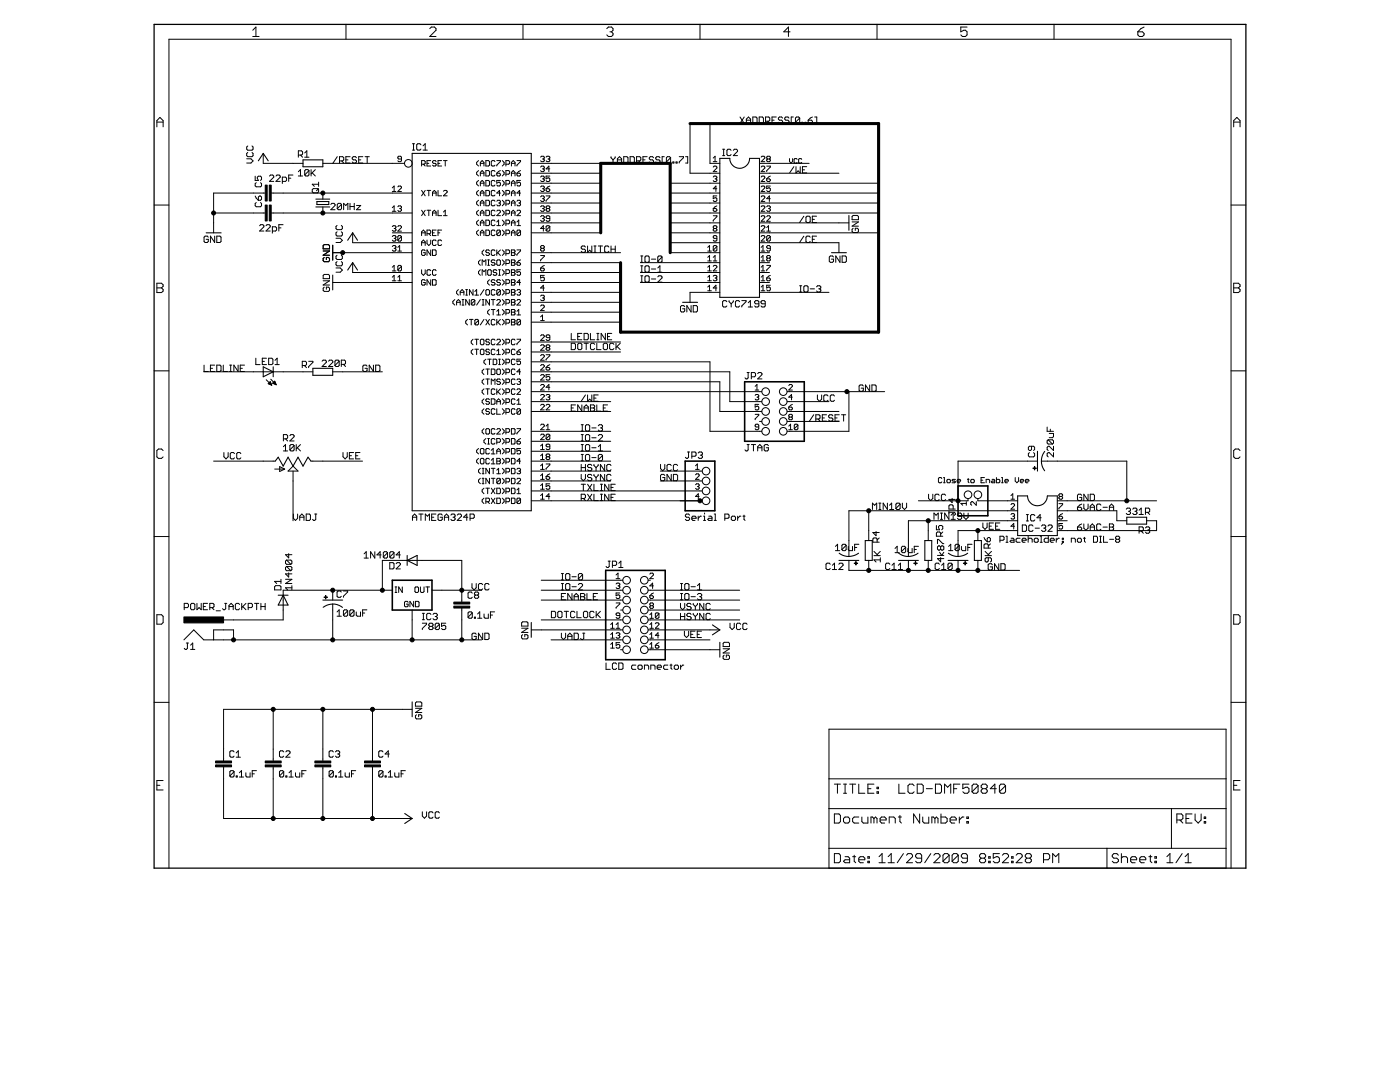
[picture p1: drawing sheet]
<svg xmlns="http://www.w3.org/2000/svg" width="279mm" height="216mm" viewBox="0 0 279 216" stroke-linecap="round" stroke-linejoin="round" font-family="sans-serif">
<g fill="#000" stroke="#000" stroke-width=".2">
<path d="M33.7 7.8v165.4zM50.4 6l.7-.6zM50.4 7.3h1.3zM51.1 5.4v1.9zM69 4.9v2.9zM85.8 7.3l1.2-1.3zM86.1 5.4l-.3 .3zM86.1 5.4h.6zM85.8 7.3h1.2zM87 5.7v.3zM86.7 5.4l.3 .3zM104.4 4.9v2.9z"/>
<path d="M121.1 5.7l.3-.3zM121.4 5.4h.6zM121.1 7l.3 .3zM122 5.4l.3 .3zM121.7 6.3h.3zM122 6.3l.3 .4zM121.4 7.3h.6zM122.3 5.7v.3zM122.3 6l-.3 .3zM122.3 6.7v.3zM122.3 7l-.3 .3zM139.7 4.9v2.9z"/>
<path d="M156.4 6.3h1.3zM157.4 5.4v1.9zM157.4 5.4l-1 .9zM175 4.9v2.9zM191.7 5.4v.9zM191.7 6.3l.7-.3zM191.7 7l.4 .3zM192.4 6h.3zM192.7 6l.3 .3zM192.1 7.3h.6zM191.7 5.4h1.3zM193 6.3v.7z"/>
<path d="M193 7l-.3 .3zM210.4 4.9v2.9zM227.1 6.3v.7zM227.1 7l.3 .3zM227.4 7.3h.6zM227.7 5.7l-.6 .6zM228 7.3l.3-.3zM227.1 6.3h.9zM227.7 5.7l.6-.3zM228.3 6.7v.3zM228 6.3l.3 .4zM33.7 7.8h212z"/>
<path d="M31.3 24.1v1.2zM31.9 23.4l-.6 .7zM31.3 24.4h1.3zM31.9 23.4l.7 .7zM32.6 24.1v1.2zM42.6 38.5v4zM49.2 32.5h.9zM49.2 30.6v.5zM49.2 31.1l.2 .2zM49.2 29.3v.5zM49.2 29.8l.2 .2zM49.4 30.4l-.2 .2z"/>
<path d="M49.4 31.3h.9zM49.4 29.1l-.2 .2zM49.4 30h.9zM50.5 32.1l-.4 .4zM49.2 31.7h.9zM50.3 31.3l.2-.2zM50.3 30l.2-.2zM50.1 31.7l.4 .4zM50.5 30.6v.5zM50.3 30.4l.2 .2zM50.5 29.3v.5zM50.3 29.1l.2 .2z"/>
<path d="M50.6 38.5h1.9zM42.6 38.5h8zM50.9 36.7v.4zM50.9 37.1l.2 .2zM50.9 35.2v.8zM50.9 36h.7zM50.9 39.1l.2 .4zM51.1 36.4l-.2 .3zM51.1 37.3h.9zM51.1 39.5l.5 .5zM51.4 35.4v.2zM51.4 35.4l.2-.2z"/>
<path d="M51.4 35.6l.2 .4zM51.6 35.2h.4zM51.6 40h.4zM51.6 39.3v.7zM51.8 39.1l-.2 .2zM52 37.3l.2-.2zM52 35.2l.2 .2zM52 40l.2-.2zM51.8 39.1h.2zM52.2 36.7v.4zM52 36.4l.2 .3zM52.2 35.4v.4z"/>
<path d="M52.2 35.8l-.2 .2zM52.2 39.3v.5zM52 39.1l.2 .2zM52.5 38.5h.4zM52.5 30.6v2zM52.5 32.6h6zM54.6 35.3l-.8 .9zM54 34.9l-.2 .2zM54 34.9h.4zM54.1 38.5h.4zM53.8 36.2h.8zM54.6 35.1v.2z"/>
<path d="M54.4 34.9l.2 .2zM55.1 36.2l.8-.9zM55.3 34.9l-.2 .2zM55.3 34.9h.4zM55.1 36.2h.8zM55.9 35.1v.2zM55.7 34.9l.2 .2zM56.3 35.3v1.3zM56.3 35.3h.7zM54.5 38.5h2zM57 35.3l.2 .3zM56.3 36.2h.7z"/>
<path d="M57.2 35.6v.4zM57.2 36l-.2 .2zM57.6 34.9v1.3zM57.6 34.9h.9zM57.6 35.6h.4zM58.5 32.6h2zM59.5 34.3l.5-.5zM59.5 35.1h.9zM59.5 30.1v1.3zM59.5 30.1h.7zM60 33.8v1.3zM60 30.9l.4 .5z"/>
<path d="M60.2 30.1l.2 .2zM59.5 30.9h.7zM60.4 30.3v.4zM60.4 30.7l-.2 .2zM60.8 34.1v.8zM60.8 34.1l.2-.3zM60.8 34.9l.9-.8zM60.8 30.5l.4-.4zM60.8 31.4h.9zM61 33.8h.4zM60.8 34.9l.2 .2zM61.2 30.1v1.3z"/>
<path d="M61.4 33.8l.3 .3zM61 35.1h.4zM61.7 34.1v.8zM61.7 34.9l-.3 .2zM62.1 33.8v1.3zM62.1 34.7l.8-.9zM62.3 34.5l.6 .6zM62.3 37.8v.5zM62.3 37.8l.2-.2zM62.3 36.8h1.3zM62.3 38.3l.2 .2zM62.5 37.6h.9z"/>
<path d="M62.3 36.8l.4 .4zM63.2 38.1l.4-.5zM62.5 38.5h.9zM63.4 37.6l.2 .2zM63.6 37.8v.5zM63.4 38.5l.2-.2zM63.6 36.3v.9zM64.4 38.5v1.2zM56.5 38.5h7.9zM64.4 32.6h2zM67.3 31.3l-.8 1.2zM67.8 31.3v1.2z"/>
<path d="M67.8 31.3h.6zM68.2 32.1l.4 .4zM68.4 31.3l.2 .2zM67.8 32.1h.6zM68.6 31.5v.4zM68.6 31.9l-.2 .2zM69 31.3v1.2zM69 32.5h.9zM69 31.9h.4zM69 31.3h.9zM70.3 31.5v.2zM70.3 31.7l.2 .2z"/>
<path d="M70.5 31.3l-.2 .2zM70.5 31.9h.4zM70.3 32.3l.2 .2zM70.5 31.3h.4zM70.9 31.9l.2 .2zM70.5 32.5h.4zM70.9 31.3l.2 .2zM71.1 32.1v.2zM71.1 32.3l-.2 .2zM71.6 31.3v1.2zM71.6 32.5h.8zM71.6 31.9h.4z"/>
<path d="M71.6 31.3h.8zM72.9 31.3h.8zM73.3 31.3v1.2zM78.3 37.5l.4-.4zM78.3 38.2h.7zM78.3 38.5h4zM78.3 32.6h2.4zM66.4 32.6h11.9zM64.4 38.5h13.9zM78.7 37.1v1.1zM79.4 38.2l.7-.7zM79.4 32.1l.2 .2z"/>
<path d="M79.4 31.3v.2zM79.4 31.5l.2 .2zM79.6 37.1l-.2 .2zM79.6 32.3h.3zM79.6 31.2l-.2 .1zM79.6 31.7h.5zM79.6 37.1h.3zM79.9 32.3l.2-.2zM79.6 31.2h.3zM79.4 38.2h.7zM80.1 37.3v.2zM79.9 37.1l.2 .2z"/>
<path d="M80.1 31.3v.8zM79.9 31.2l.2 .1zM82.3 30h.4zM82.3 28.7h.4zM82.5 28.7v1.3zM83.2 28.9v.8zM83.2 29.7l.2 .3zM83.4 28.7l-.2 .2zM83.4 30h.4zM83.4 28.7h.4zM83.8 30l.2-.3zM83.8 28.7l.2 .2z"/>
<path d="M84.1 38l.8 1.1zM84.1 32v1.1zM84.1 32h.6zM84.4 29.1l.5-.4zM84.4 30h.9zM84.5 32.8l.4 .3zM84.7 32l.2 .2zM84.1 32.8h.6zM84.9 38l-.8 1.1zM84.9 32.2v.4zM84.7 32.8l.2-.2zM84.9 28.7v1.3z"/>
<path d="M85.2 38h.8zM85.2 32v1.1zM85.2 33.1h.8zM85.2 32.6h.4zM85.6 38v1.1zM85.2 32h.8zM86.3 38.4v.7zM86.3 38.4l.4-.4zM86.3 38.5h.7zM86.3 32.2v.2zM86.3 32.4l.2 .2zM86.3 32.2l.2-.2z"/>
<path d="M86.5 32.6h.4zM86.3 33l.2 .1zM86.7 38l.3 .4zM86.5 32h.4zM86.9 32.6l.1 .2zM86.5 33.1h.4zM87 38.4v.7zM86.9 32l.1 .2zM87 32.8v.2zM87 33l-.1 .1zM87.4 38v1.1zM87.4 39.1h.7z"/>
<path d="M87.4 32v1.1zM87.4 33.1h.7zM87.4 32.6h.4zM87.4 32h.7zM88.5 39.1l.7-.7zM88.5 32h.7zM88.5 38.2l.2-.2zM88.9 32v1.1zM88.7 38h.3zM88.5 39.1h.7zM89.2 38.2v.2zM89 38l.2 .2z"/>
<path d="M95.1 32.4v.4zM95.1 32.4l.4-.4zM95.1 34.4v.4zM95.1 34.4l.4-.4zM95.1 36.4v.3zM95.1 36.4l.4-.4zM95.1 38.4v.3zM95.1 38.4l.4-.4zM95.1 32.8l.4 .3zM95.1 34.8l.4 .3zM95.1 36.7l.4 .4zM95.1 38.7l.4 .4z"/>
<path d="M95.9 32.4v.7zM95.9 32.4l.3-.4zM95.9 32.6h.7zM95.9 34.4v.7zM95.9 34.4l.3-.4zM95.9 34.6h.7zM95.9 36.4v.7zM95.9 36.4l.3-.4zM95.9 36.6h.7zM95.9 38.4v.7zM95.9 38.4l.3-.4zM95.9 38.5h.7z"/>
<path d="M96.2 32l.4 .4zM96.2 34l.4 .4zM96.2 36l.4 .4zM96.2 38l.4 .4zM96.2 40l.4 .3zM96.6 32.4v.7zM96.6 34.4v.7zM96.6 36.4v.7zM96.6 38.4v.7zM97 32v1.1zM97 33.1h.5zM97 34v1.1z"/>
<path d="M97 35.1h.5zM97 36v1.1zM97 37.1h.5zM97 38v1.1zM97 39.1h.5zM97 40v1.1zM97.5 33.1l.2-.1zM97 32h.5zM97.5 35.1l.2-.2zM97 34h.5zM97.5 37.1l.2-.2zM97 36h.5z"/>
<path d="M97.5 39.1l.2-.2zM97 38h.5zM97 40h.5zM97.7 32.2v.8zM97.5 32l.2 .2zM97.7 34.2v.7zM97.5 34l.2 .2zM97.7 36.2v.7zM97.5 36l.2 .2zM97.7 38.2v.7zM97.5 38l.2 .2zM98 32.2v.8z"/>
<path d="M98 33l.2 .1zM98 34.2v.7zM98 34.9l.2 .2zM98 36.2v.7zM98 36.9l.2 .2zM98 38.2v.7zM98 38.9l.2 .2zM98.2 32l-.2 .2zM98.2 33.1h.4zM98 34.2l.2-.2zM98.2 35.1h.4zM98.2 36l-.2 .2z"/>
<path d="M98.2 37.1h.4zM98 38.2l.2-.2zM98.2 39.1h.4zM98.2 40l-.2 .2zM98.2 32h.4zM98.6 33.1l.2-.1zM98.2 34h.4zM98.6 35.1l.2-.2zM98.2 36h.4zM98.8 36.9l-.2 .2zM98.2 38h.4zM98.6 39.1l.2-.2z"/>
<path d="M98.2 40h.4zM98.6 32l.2 .2zM98.6 34l.2 .2zM98.6 36l.2 .2zM98.6 38l.2 .2zM99.1 32h.8zM99.1 33v.1zM99.1 34.6v.3zM99.1 34.9l.2 .2zM99.1 36v.6zM99.1 36.6l.4-.2zM99.1 38.5h.8z"/>
<path d="M99.3 35.1h.4zM99.1 36.9l.2 .2zM99.3 40h.4zM99.5 34.2l-.4 .4zM99.5 36.4h.2zM99.9 34.9l-.2 .2zM99.1 34.6h.6zM99.7 36.4l.2 .2zM99.3 37.1h.4zM99.7 38v1.1zM99.1 38.5l.6-.5zM99.7 40l.2 .2z"/>
<path d="M99.9 32v.2zM99.9 32.2l-.8 .8zM99.5 34.2l.4-.2zM99.9 34.8v.1zM99.7 34.6l.2 .2zM99.1 36h.8zM99.9 36.6v.3zM99.9 36.9l-.2 .2zM100.2 33.1l.4-.3zM100.6 34.8l-.4 .3zM100.6 36.7l-.4 .4zM100.6 38.7l-.4 .4z"/>
<path d="M100.6 32.4v.4zM100.2 32l.4 .4zM100.6 34.4v.4zM100.2 34l.4 .4zM100.6 36.4v.3zM100.2 36l.4 .4zM100.6 38.4v.3zM100.2 38l.4 .4zM101 32v1.1zM101 32h.5zM101 34v1.1zM101 34h.5z"/>
<path d="M101 36v1.1zM101 36h.5zM101 38v1.1zM101 38h.5zM101 40h.5zM101.5 32l.2 .2zM101 32.8h.5zM101.5 34l.2 .2zM101 34.8h.5zM101.5 36l.2 .2zM101 36.7h.5zM101.5 38l.2 .2z"/>
<path d="M101 38.7h.5zM101.5 40l.2 .2zM101.7 32.2v.4zM101.5 32.8l.2-.2zM101.7 34.2v.4zM101.7 34.6l-.2 .2zM101.7 36.2v.4zM101.5 36.7l.2-.1zM101.7 38.2v.3zM101.7 38.5l-.2 .2zM102.1 32.4v.7zM102.1 32.4l.3-.4z"/>
<path d="M102.1 32.6h.7zM102.1 34.4v.7zM102.4 34l-.3 .4zM102.1 34.6h.7zM102.1 36.4v.7zM102.1 36.4l.3-.4zM102.1 36.6h.7zM102.1 38.4v.7zM102.1 38.4l.3-.4zM102.1 38.5h.7zM102.4 32l.4 .4zM102.4 34l.4 .4z"/>
<path d="M102.4 36l.4 .4zM102.4 38l.4 .4zM102.4 40l.4 .3zM102.8 32.4v.7zM102.8 34.4v.7zM102.8 36.4v.7zM102.8 38.4v.7zM103.2 32h.7zM103.2 33v.1zM103.2 34.6v.3zM103.2 34.9l.1 .2zM103.2 36v.6z"/>
<path d="M103.2 36.6l.3-.2zM103.2 38.5h.7zM103.3 35.1h.4zM103.2 36.9l.1 .2zM103.3 40h.4zM103.2 34.6l.3-.4zM103.5 36.4h.2zM103.7 35.1l.2-.2zM103.2 34.6h.5zM103.7 36.4l.2 .2zM103.3 37.1h.4zM103.7 38v1.1z"/>
<path d="M103.7 38l-.5 .5zM103.7 40l.2 .2zM103.9 32v.2zM103.9 32.2l-.7 .8zM103.5 34.2l.4-.2zM103.9 34.8v.1zM103.7 34.6l.2 .2zM103.2 36h.7zM103.9 36.6v.3zM103.9 36.9l-.2 .2zM107.9 31.3l.2-.1zM108.1 33.1l-.2 .2z"/>
<path d="M107.9 35.3l.2-.2zM107.9 37.3l.2-.2zM107.9 39.3l.2-.2zM108.1 31.2h.3zM107.9 32.1l.2 .2zM108.1 33.1h.3zM107.9 34.1l.2 .1zM108.1 35.1h.3zM107.9 36l.2 .2zM108.1 37.1h.3zM107.9 38l.2 .2zM108.1 39.1h.3z"/>
<path d="M108.4 31.2l.2 .1zM108.3 31.7h.1zM108.4 31.7l.2 .2zM108.1 32.3h.3zM108.4 33.1l.2 .2zM108.3 33.7h.1zM108.4 33.7l.2 .2zM108.1 34.2h.3zM108.4 35.1l.2 .2zM108.3 35.7h.1zM108.4 35.7l.2 .2zM108.1 36.2h.3z"/>
<path d="M108.4 37.1l.2 .2zM108.3 37.7h.1zM108.4 37.7l.2 .1zM108.1 38.2h.3zM108.4 39.1l.2 .2zM108.3 39.6h.1zM108.4 39.6l.2 .2zM108.6 31.3v.2zM108.6 31.5l-.2 .2zM108.6 31.9v.2zM108.4 32.3l.2-.2zM108.6 33.3v.2z"/>
<path d="M108.4 33.7l.2-.2zM108.6 33.9v.2zM108.6 34.1l-.2 .1zM108.6 35.3v.2zM108.6 35.5l-.2 .2zM108.6 35.9v.1zM108.4 36.2l.2-.2zM108.6 37.3v.2zM108.4 37.7l.2-.2zM108.6 37.8v.2zM108.6 38l-.2 .2zM108.6 39.3v.2z"/>
<path d="M108.6 39.5l-.2 .1zM108.6 39.8v.2zM109 31.3l.2-.1zM109 33.7h.7zM109 35.1v.6zM109 35.7l.3-.2zM109 37.7v.3zM109 38l.2 .2zM109 39.1h.7zM109.2 31.2h.3zM109 32.1l.2 .2zM109 36l.2 .2z"/>
<path d="M109.2 38.2h.3zM109.3 35.5h.2zM109.3 37.3l-.3 .4zM109.5 31.2l.2 .1zM109.3 31.7h.2zM109.5 31.7l.2 .2zM109.2 32.3h.3zM109.5 33.1v1.1zM109.5 33.1l-.5 .6zM109.5 35.5l.2 .2zM109.2 36.2h.3zM109.5 38.2l.2-.2z"/>
<path d="M109 37.7h.5zM109.7 31.3v.2zM109.7 31.5l-.2 .2zM109.7 31.9v.2zM109.5 32.3l.2-.2zM109 35.1h.7zM109.7 35.7v.3zM109.5 36.2l.2-.2zM109.3 37.3l.4-.2zM109.7 37.8v.2zM109.5 37.7l.2 .1zM109.7 39.1v.2z"/>
<path d="M109 40l.7-.7zM106 32.6h4zM106 34.6h4zM106 36.6h4zM106 38.5h4zM110 32.6h9.9zM110 34.6h9.9zM110 36.6h9.9zM110 38.5h9.9zM121.9 31.3v.2zM121.9 31.5l.4 .4zM122.3 31.9l.5-.4z"/>
<path d="M122.3 31.9v.6zM122.8 31.3v.2zM123.2 31.7v.8zM123.6 31.3l-.4 .4zM123.2 31.9h.9zM123.6 31.3l.5 .4zM124.1 31.7v.8zM124.5 31.3v1.2zM124.5 32.5h.6zM125.1 32.5l.2-.2zM124.5 31.3h.6zM125.3 31.5v.8z"/>
<path d="M125.1 31.3l.2 .2zM125.8 31.3v1.2zM125.8 32.5h.6zM126.4 32.5l.2-.2zM125.8 31.3h.6zM126.6 31.5v.8zM126.4 31.3l.2 .2zM127 31.3v1.2zM127 31.3h.7zM127.5 32.1l.4 .4zM127.7 31.3l.2 .2zM127 32.1h.7z"/>
<path d="M127.9 31.5v.4zM127.9 31.9l-.2 .2zM128.3 31.3v1.2zM128.3 32.5h.9zM128.3 31.9h.4zM128.3 31.3h.9zM129.6 31.5v.2zM129.6 31.7l.2 .2zM129.8 31.3l-.2 .2zM129.8 31.9h.4zM129.6 32.3l.2 .2zM129.8 31.3h.4z"/>
<path d="M130.2 31.9l.2 .2zM129.8 32.5h.4zM130.2 31.3l.2 .2zM130.4 32.1v.2zM130.4 32.3l-.2 .2zM130.9 31.5v.2zM130.9 31.7l.2 .2zM130.9 31.5l.2-.2zM131.1 31.9h.4zM130.9 32.3l.2 .2zM131.1 31.3h.4zM131.5 31.9l.2 .2z"/>
<path d="M131.1 32.5h.4zM131.5 31.3l.2 .2zM131.7 32.1v.2zM131.5 32.5l.2-.2zM132.1 31.3v1.2zM132.1 31.3h.5zM132.1 32.5h.5zM133 31.5v.8zM133 31.5l.2-.2zM133.8 31.5l-.8 .8zM133.2 31.3h.4zM133 32.3l.2 .2z"/>
<path d="M133.6 31.3l.2 .2zM133.2 32.5h.4zM133.8 31.5v.8zM133.8 32.3l-.2 .2zM134.3 32.3v.2zM134.3 32.3h.2zM134.5 32.3v.2zM134.3 32.5h.2zM134.9 32.3v.2zM134.9 32.3h.2zM135.1 32.3v.2zM134.9 32.5h.2z"/>
<path d="M135.6 31.3h.8zM135.6 32.3v.2zM136.4 31.3v.2zM136.4 31.5l-.8 .8zM136.8 32.5h.4zM137.2 31.3v1.2zM136.8 31.3h.4zM137.7 24.7v9.9zM137.7 34.6h4zM141.7 32.6h2zM141.7 34.6h2zM141.7 36.6h2z"/>
<path d="M141.7 38.5h2zM133.8 38.5h7.9zM133.8 36.6h7.9zM141.7 24.7v7.9zM142.3 31.5l.4-.3zM142.3 32.3h.8zM142.3 34.2l.8-.7zM142.5 35.1l-.2 .2zM142.3 37.7h.8zM142.3 39.1v.5zM142.3 39.6l.4-.1zM142.5 33.1l-.2 .2z"/>
<path d="M142.5 35.1h.4zM142.3 36l.2 .2zM142.7 31.2v1.1zM142.7 39.5h.2zM142.5 33.1h.4zM142.9 35.1l.2 .2zM142.7 35.7h.2zM142.9 35.7l.2 .2zM142.5 36.2h.4zM142.9 37.1v1.1zM142.3 37.7l.6-.6zM142.9 39.5l.2 .1z"/>
<path d="M142.3 34.2h.8zM143.1 33.3v.2zM142.9 33.1l.2 .2zM143.1 35.3v.2zM143.1 35.5l-.2 .2zM143.1 35.9v.1zM142.9 36.2l.2-.2zM142.3 39.1h.8zM143.1 39.6v.4zM144.2 31.1h.4zM144.2 29.8h.4zM144.4 29.8v1.3z"/>
<path d="M145.1 30v.8zM145.1 30.8l.2 .3zM145.3 29.8l-.2 .2zM145.3 31.1h.4zM145.3 29.8h.4zM145.9 30.8l-.2 .3zM145.7 29.8l.2 .2zM147.2 30.2l-.9 .9zM146.6 29.8l-.3 .2zM146.6 29.8h.4zM146.3 31.1h.9zM147.2 30v.2z"/>
<path d="M147 29.8l.2 .2zM147.7 23.3l.8 1.3zM148.5 23.3l-.8 1.3zM148.9 23.8v.8zM148.9 23.8l.5-.5zM148.9 24h.9zM149.4 23.3l.4 .5zM149.8 23.8v.8zM150.2 23.3v1.3zM150.2 24.6h.7zM150.9 24.6l.2-.2zM150.2 23.3h.7z"/>
<path d="M151.1 23.6v.8zM150.9 23.3l.2 .3zM151.5 23.3v1.3zM151.5 24.6h.6zM152.6 37.5l-.7 .7zM152.6 35.5l-.7 .7zM152.6 33.5l-.7 .7zM151.9 32.3l.7-.8zM152.1 39.1l-.2 .2zM152.1 37.1l-.2 .2zM152.1 35.1l-.2 .2zM152.1 33.1l-.2 .2z"/>
<path d="M152.1 31.2l-.2 .1zM152.1 24.6l.3-.2zM151.5 23.3h.6zM152.4 23.6v.8zM152.1 23.3l.3 .3zM152.1 39.1h.4zM152.1 37.1h.4zM152.1 35.1h.4zM152.1 33.1h.4zM152.1 31.2h.4zM152.6 39.3v.2zM152.5 39.1l.1 .2z"/>
<path d="M151.9 38.2h.7zM152.6 37.3v.2zM152.5 37.1l.1 .2zM151.9 36.2h.7zM152.6 35.3v.2zM152.5 35.1l.1 .2zM151.9 34.2h.7zM152.6 33.3v.2zM152.5 33.1l.1 .2zM151.9 32.3h.7zM152.6 31.3v.2zM152.5 31.2l.1 .1z"/>
<path d="M152.8 23.3v1.3zM152.8 23.3h.6zM153 39.6h.7zM153 37.1v.6zM153 37.7l.4-.2zM153 35.7v.3zM153 36l.2 .2zM153 33.1h.7zM153 34.1v.1zM153 31.3l.2-.1zM153 31.9v.2zM153 31.9l.2-.2z"/>
<path d="M153 31.3v.2zM153 38l.2 .2zM153.2 36.2h.3zM153.2 31.2h.3zM153 32.1l.2 .2zM153 31.5l.2 .2zM153.2 31.7h.3zM153.2 24.2l.4 .4zM153.4 37.5h.1zM153.4 35.3l-.4 .4zM153.4 23.3l.2 .3zM152.8 24.2h.6z"/>
<path d="M153.5 39.1l-.5 .5zM153.5 37.5l.2 .2zM153.2 38.2h.3zM153.5 36.2l.2-.2zM153 35.7h.5zM153.5 31.2l.2 .1zM153.5 31.7l.2 .2zM153.2 32.3h.3zM151.6 38.5h2zM151.6 36.6h2zM151.6 34.6h2zM151.6 32.6h2z"/>
<path d="M153.6 36.6h21.7zM153.6 38.5h21.7zM153.6 34.6h13.8zM153.6 23.6v.4zM153.6 24l-.2 .2zM153 37.1h.7zM153.7 37.7v.3zM153.7 38l-.2 .2zM153.4 35.3l.3-.2zM153.7 35.9v.1zM153.5 35.7l.2 .2zM153.7 33.1v.2z"/>
<path d="M153.7 33.3l-.7 .8zM153.7 31.3v.2zM153.7 31.5l-.2 .2zM153.7 31.9v.2zM153.5 32.3l.2-.2zM154.1 23.3v1.3zM154.1 24.6h.8zM154.1 24h.4zM154.1 23.3h.8zM155.3 23.6v.2zM155.3 23.8l.3 .2zM155.3 23.6l.3-.3z"/>
<path d="M155.6 24h.4zM155.3 24.4l.3 .2zM155.6 23.3h.4zM156 24l.2 .2zM155.6 24.6h.4zM156 23.3l.2 .3zM156.2 24.2v.2zM156 24.6l.2-.2zM156.6 23.6v.2zM156.6 23.8l.2 .2zM156.6 23.6l.2-.3zM156.8 24h.4z"/>
<path d="M156.6 24.4l.2 .2zM156.8 23.3h.4zM157.2 24l.3 .2zM156.8 24.6h.4zM157.2 23.3l.3 .3zM157.5 24.2v.2zM157.2 24.6l.3-.2zM157.6 31.6v.6zM157.6 32.2l.3 .4zM158.4 33.3l-.8 1.2zM157.9 32.6l.3-.4zM157.9 23.3v1.3z"/>
<path d="M157.9 23.3h.4zM158.2 31.6v.6zM157.9 24.6h.4zM158.5 31.8v.6zM158.5 32.4l.1 .2zM158.6 31.6l-.1 .2zM158.6 32.6h.3zM158.7 23.6v.8zM158.7 23.6l.3-.3zM159.6 23.6l-.9 .8zM158.9 33.3v1.2zM158.9 34.5l.4-.4z"/>
<path d="M158.6 31.6h.3zM158.9 32.6l.2-.2zM159 23.3h.4zM158.7 24.4l.3 .2zM158.9 31.6l.2 .2zM159.3 34.1l.4 .4zM159.4 23.3l.2 .3zM159 24.6h.4zM159.4 31.8v.6zM159.4 32.4l.1 .2zM159.5 31.6l-.1 .2zM159.5 32.6h.4z"/>
<path d="M159.6 23.6v.8zM159.6 24.4l-.2 .2zM159.7 33.3v1.2zM159.5 31.6h.4zM159.9 32.6l.1-.2zM159.9 31.6l.1 .2zM160 24.4v.2zM160 24.4h.2zM160.1 33.3v1.2zM160.1 34.5h.9zM160.1 33.9h.5zM160.2 24.4v.2z"/>
<path d="M160 24.6h.2zM160.7 24.4v.2zM160.7 24.4h.2zM160.9 24.4v.2zM160.7 24.6h.2zM160.1 33.3h.9zM161.3 24v.4zM161.3 24.4l.2 .2zM153.6 32.6h7.9zM161.5 24.6h.4zM161.7 23.6l-.4 .4zM161.9 24.6l.2-.2z"/>
<path d="M161.3 24h.6zM161.7 23.6l.4-.3zM162.1 24.2v.2zM161.9 24l.2 .2zM162.6 24.6h.4zM163 23.3v1.3zM162.6 23.3h.4zM246.2 24.1v1.2zM246.2 24.1l.6-.7zM246.2 24.4h1.3zM246.8 23.4l.7 .7zM247.5 24.1v1.2z"/>
<path d="M30.8 40.9h2.9zM31.3 56.5v1.9zM31.3 56.5h.9zM31.3 57.4h.9zM32.2 56.5l.4 .3zM32.2 57.4l.4 .4zM31.3 58.4h.9zM32.6 56.8v.3zM32.6 57.1l-.4 .3zM32.6 57.8v.3zM32.2 58.4l.4-.3zM40.7 47.3v.9z"/>
<path d="M40.7 48.2l.2 .2zM40.9 47.1l-.2 .2zM40.9 48.4h.5zM40.9 47.1h.5zM41.4 48.4l.2-.2zM41.4 47.1l.2 .2zM41.6 47.8v.4zM41.1 47.8h.5zM42 47.1v1.3zM42 47.1l.8 1.3zM42.6 44.5v2zM42.6 42.5v2z"/>
<path d="M42.6 42.5h8zM42.8 47.1v1.3zM43.3 47.1v1.3zM43.3 48.4h.6zM43.9 48.4l.2-.2zM43.3 47.1h.6zM44.1 47.3v.9zM43.9 47.1l.2 .2zM50.6 42.5h1.9zM50.9 40.6v.4zM50.9 41l.2 .3zM51.1 40.4l-.2 .2z"/>
<path d="M51.1 41.3h.9zM51.8 46.1l.9-.8zM52 41.3l.2-.3zM52 44.8l-.2 .2zM52.2 40.6v.4zM52 40.4l.2 .2zM52 44.8h.5zM52.5 42.5h.4zM51.8 46.1h.9zM52.7 45v.3zM52.5 44.8l.2 .2zM53.1 46.1l.8-.8z"/>
<path d="M53.3 44.8l-.2 .2zM53.3 44.8h.4zM53.1 46.1h.8zM53.9 45v.3zM53.7 44.8l.2 .2zM54.4 45.3v1.2zM54.4 45.3h.6zM54.1 42.5h.4zM55 45.3l.2 .2zM54.4 46.1h.6zM55.2 45.5v.4zM55 46.1l.2-.2z"/>
<path d="M55.6 44.8v1.3zM55.6 44.8h.9zM55.6 45.5h.5zM54.5 42.5h2zM64.4 41.3v1.2zM56.5 42.5h7.9zM64.5 51.6v.4zM64.5 52l.2 .2zM64.5 50.9l1.3-.8zM64.5 49.7h1.3zM64.5 49v.7zM64.5 57.5v.4z"/>
<path d="M64.5 57.9l.2 .2zM64.5 56.9l1.3-.9zM64.5 55.6h1.3zM64.5 55v.6zM64.7 51.4l-.2 .2zM64.7 52.2h.9zM64.7 48.8l-.2 .2zM64.7 57.3l-.2 .2zM64.7 58.1h.9zM64.7 54.8l-.2 .2zM65.1 51.4v.4zM65.1 57.3v.4z"/>
<path d="M65.8 52l-.2 .2zM65.1 51.4h.5zM64.7 48.8h.9zM65.6 58.1l.2-.2zM65.1 57.3h.5zM64.7 54.8h.9zM65.8 51.6v.4zM65.6 51.4l.2 .2zM64.5 50.9h1.3zM64.5 50.1h1.3zM65.8 49v.7zM65.6 48.8l.2 .2z"/>
<path d="M65.8 57.5v.4zM65.6 57.3l.2 .2zM64.5 56.9h1.3zM64.5 56h1.3zM65.8 55v.6zM65.6 54.8l.2 .2zM66.9 41l-.9 .8zM66.2 40.6l-.2 .2zM66.2 40.6h.5zM66 41.8h.9zM66.9 40.8v.2zM66.7 40.6l.2 .2z"/>
<path d="M67.1 48.4h.8zM67.1 46.5v.4zM67.1 46.9l.2 .2zM67.1 45.2v.4zM67.1 45.6l.2 .2zM67.1 54.3h.8zM67.1 52.4v.4zM67.1 52.8l.2 .2zM67.1 51.1v.5zM67.1 51.6l.2 .2zM67.3 46.2l-.2 .3zM67.3 47.1h.8z"/>
<path d="M67.3 45l-.2 .2zM67.3 45.8h.8zM67.3 52.2l-.2 .2zM67.3 53h.8zM67.3 50.9l-.2 .2zM67.3 51.8h.8zM67.3 40.8v.8zM67.5 40.6l-.2 .2zM67.3 41.6l.9-.8zM67.5 40.6h.4zM67.3 41.6l.2 .2zM67.9 48.4l.4-.4z"/>
<path d="M67.1 47.5h.8zM67.9 54.3l.4-.4zM67.1 53.5h.8zM67.9 40.6l.3 .2zM67.5 41.8h.4zM68.1 47.1l.2-.2zM68.1 45.8l.2-.2zM68.1 53l.2-.2zM68.1 51.8l.2-.2zM68.2 40.8v.8zM68.2 41.6l-.3 .2zM67.9 47.5l.4 .5z"/>
<path d="M68.3 46.5v.4zM68.1 46.2l.2 .3zM68.3 45.2v.4zM68.1 45l.2 .2zM67.9 53.5l.4 .4zM68.3 52.4v.4zM68.1 52.2l.2 .2zM68.3 51.1v.5zM68.1 50.9l.2 .2zM66.4 50.4h2zM66.4 56.4h2zM68.4 56.4h9.9z"/>
<path d="M68.4 50.4h9.9zM68.6 40.6v1.2zM68.6 40.6l.4 .4zM69.4 40.6l-.4 .4zM69.4 40.6v1.2zM69.8 40.6v1.2zM69.8 41.2h.9zM70.4 46.5v1.9zM70.4 52.4v2zM70.4 54.4h7.9zM70.4 48.4h7.9zM70.7 40.6v1.2z"/>
<path d="M71.1 41h.9zM71.1 41.8h.9zM71.1 41.8l.9-.8zM78.3 49.2l.2-.2zM78.3 47.2l.2-.2zM78.3 45.2l.2-.2zM78.3 41.4l.4-.3zM78.3 42.2h.7zM78.3 53.3l.4-.3zM78.3 54.1h.7zM78.3 55.3l.4-.4zM78.3 56h.7z"/>
<path d="M78.3 50.4h4zM78.3 48.4h4zM78.3 46.5h4zM78.3 42.5h4zM78.3 54.4h4zM78.3 56.4h4zM64.4 42.5h13.9zM78.5 49h.3zM78.3 49.9l.2 .2zM78.5 47h.3zM78.3 47.9l.2 .2zM78.5 45h.3z"/>
<path d="M78.3 46l.2 .1zM78.7 41.1v1.1zM78.7 53v1.1zM78.7 54.9v1.1zM78.8 49l.2 .2zM78.7 49.6h.1zM78.8 49.6l.2 .1zM78.5 50.1h.3zM78.8 47l.2 .2zM78.7 47.6h.1zM78.8 47.6l.2 .2zM78.5 48.1h.3z"/>
<path d="M78.8 45l.2 .2zM78.7 45.6h.1zM78.8 45.6l.2 .2zM78.5 46.1h.3zM79 49.2v.2zM79 49.4l-.2 .2zM79 49.7v.2zM79 49.9l-.2 .2zM79 47.2v.2zM79 47.4l-.2 .2zM79 47.8v.1zM79 47.9l-.2 .2z"/>
<path d="M79 45.2v.2zM79 45.4l-.2 .2zM79 45.8v.2zM79 46l-.2 .1zM79.4 49.4l.4-.4zM79.4 50.1h.7zM79.4 47.2v.7zM79.6 47l-.2 .2zM79.4 47.9l.7-.7zM79.4 46.1l.7-.7zM79.4 41.3l.2-.2zM79.4 53.1v.8z"/>
<path d="M79.6 53l-.2 .1zM79.4 53.9l.7-.8zM79.4 55.3l.4-.4zM79.4 56h.7zM79.6 47h.3zM79.4 47.9l.2 .2zM79.6 45l-.2 .2zM79.6 41.1h.3zM79.4 42l.2 .2zM79.6 53h.3zM79.4 53.9l.2 .2zM79.8 49v1.1z"/>
<path d="M79.8 54.9v1.1zM79.9 47l.2 .2zM79.6 48.1h.3zM79.6 45h.3zM79.9 41.1l.2 .2zM79.8 41.6h.1zM79.9 41.6l.2 .2zM79.6 42.2h.3zM79.9 53l.2 .1zM79.6 54.1h.3zM80.1 47.2v.7zM80.1 47.9l-.2 .2z"/>
<path d="M79.4 46.1h.7zM80.1 45.2v.2zM79.9 45l.2 .2zM80.1 41.3v.1zM79.9 41.6l.2-.2zM80.1 41.8v.2zM79.9 42.2l.2-.2zM80.1 53.1v.8zM80.1 53.9l-.2 .2zM84.1 50.1v.7zM84.1 50.8l.2 .2zM84.1 48.3v.7z"/>
<path d="M84.1 48.3l.4-.4zM84.1 48.4h.8zM84.1 46.3v.7zM84.5 45.9l-.4 .4zM84.1 46.5h.8zM84.1 42l.8 1zM84.1 53.8v.8zM84.1 54.6l.4 .3zM84.1 56v.7zM84.1 56.7l.2 .2zM84.3 49.9l-.2 .2zM84.3 51h.4z"/>
<path d="M84.3 55.8l-.2 .2zM84.3 56.9h.4zM84.5 47.9l.4 .4zM84.5 45.9l.4 .4zM84.5 54.9l.4-.3zM84.3 49.9h.4zM84.7 51l.2-.2zM84.3 55.8h.4zM84.7 56.9l.2-.2zM84.7 49.9l.2 .2zM84.9 50.4v.4zM84.5 50.4h.4z"/>
<path d="M84.9 48.3v.7zM84.9 46.3v.7zM84.9 42l-.8 1zM84.9 53.8v.8zM84.7 55.8l.2 .2zM84.9 56.4v.3zM84.5 56.4h.4zM85.2 49.9v1.1zM85.2 49.9l.8 1.1zM85.2 47.9v.7zM85.2 48.6l.4 .4zM85.2 45.9v1.1z"/>
<path d="M85.2 45.9h.6zM85.2 42h.8zM85.2 54v.7zM85.2 54.7l.2 .2zM85.2 55.8v1.1zM85.2 55.8l.8 1.1zM85.4 53.8l-.2 .2zM85.4 54.9h.4zM85.6 49l.4-.4zM85.6 46.6l.4 .4zM85.6 42v1zM85.8 45.9l.2 .2z"/>
<path d="M85.2 46.6h.6zM85.4 53.8h.4zM85.8 54.9l.2-.2zM86 49.9v1.1zM86 47.9v.7zM86 46.1v.4zM85.8 46.6l.2-.1zM85.8 53.8l.2 .2zM86 55.8v1.1zM86.3 49.9v1.1zM86.3 51h.6zM86.3 48.1v.7z"/>
<path d="M86.3 48.8l.2 .2zM86.3 45.9v1.1zM86.3 47h.7zM86.3 46.5h.4zM86.3 42.3v.7zM86.3 42.3l.4-.3zM86.3 42.5h.7zM86.3 54v.7zM86.3 54.7l.2 .2zM86.3 55.8v1.1zM86.3 56.9h.6zM86.3 48.1l.2-.2z"/>
<path d="M86.5 49h.4zM86.5 53.8l-.2 .2zM86.5 54.9h.4zM86.7 42l.3 .3zM87 50.8l-.1 .2zM86.3 49.9h.6zM86.5 47.9h.4zM86.9 49l.1-.2zM86.5 53.8h.4zM87 54.7l-.1 .2zM86.9 56.9l.1-.2zM86.3 55.8h.6z"/>
<path d="M87 50.1v.7zM86.9 49.9l.1 .2zM86.9 47.9l.1 .2zM86.3 45.9h.7zM87 42.3v.7zM86.9 53.8l.1 .2zM87 56v.7zM86.9 55.8l.1 .2zM87.4 48.1v.7zM87.4 48.8l.2 .2zM87.4 45.9v1.1zM87.4 45.9h.7z"/>
<path d="M87.4 46.5h.4zM87.4 42v1zM87.4 43h.7zM87.6 47.9l-.2 .2zM87.6 49h.3zM87.6 47.9h.3zM87.9 49l.2-.2zM87.9 47.9l.2 .2zM88.5 42.3l.4-.3zM88.5 43h.7zM88.9 42v1zM91.1 58.2v.3z"/>
<path d="M91.5 57.8l-.4 .4zM91.1 58.5l.4 .4zM91.5 59.8l.3 .3zM91.8 58.2v.7zM91.8 58.2l.4-.4zM91.8 58.3h.8zM92.2 57.8l.4 .4zM92.2 59.8h.4zM92.6 58.2v.7zM92.9 58.9h.4zM92.9 57.8h.4zM92.9 59.8l.8 1.1z"/>
<path d="M93.1 57.8v1.1zM93.7 57.8v1.1zM93.7 57.8l.7 1.1zM94.2 59.8l-.2 .2zM94.2 59.8h.4zM94.4 57.8v1.1zM94.6 59.8l.2 .2zM95.1 57.8l-.3 .4zM94.8 58.9h.7zM94.8 60v.7zM95.1 40.3v.4zM95.1 40.3l.4-.3z"/>
<path d="M95.1 42.3v.4zM95.1 42.3l.4-.3zM95.1 44.3v.4zM95.1 44.3l.4-.4zM95.1 46.3v.3zM95.1 46.3l.4-.4zM95.1 57.8v1.1zM95.1 40.7l.4 .4zM95.1 42.7l.4 .3zM95.1 44.7l.4 .3zM95.1 46.6l.4 .4zM95.5 52.2v.4z"/>
<path d="M95.5 52.2l.4-.3zM95.5 54.2v.4zM95.9 53.8l-.4 .4zM95.9 40.3v.8zM95.9 40.3l.3-.3zM95.9 40.5h.7zM95.9 42.3v.7zM95.9 42.3l.3-.3zM95.9 42.5h.7zM95.9 44.3v.7zM96.2 43.9l-.3 .4zM95.9 44.5h.7z"/>
<path d="M95.9 46.3v.7zM95.9 46.3l.3-.4zM95.9 46.5h.7zM95.5 52.6l.4 .3zM95.5 54.6l.4 .3zM96.6 57.8l-.7 1.1zM96.2 42l.4 .3zM96.2 43.9l.4 .4zM96.2 45.9l.4 .4zM96.2 50.2v.4zM96.2 50.2l.4-.3zM96.2 51.9v1z"/>
<path d="M96.2 51.9l.4 .3zM96.2 53.8v1.1zM96.2 53.8l.4 .4zM96.2 59.8h.4zM96.6 40.3v.8zM96.6 42.3v.7zM96.6 44.3v.7zM96.6 46.3v.7zM96.2 50.6l.4 .4zM96.6 52.2l.4-.3zM96.6 54.2l.4-.4zM97 41.1h.5z"/>
<path d="M97 42v1zM97 43h.5zM97 43.9v1.1zM97 45h.5zM97 45.9v1.1zM97 47h.5zM97 50.1v.1zM97 50.2l.1 .2zM97 51.9v1zM97 53.8v1.1zM97 58v.7zM97 58.7l.1 .2z"/>
<path d="M97 59.8l.7 1.1zM97.1 49.9l-.1 .2zM97.1 50.4h.4zM97 50.8l.1 .2zM97.1 57.8l-.1 .2zM97.1 58.9h.4zM97.3 52.9h.4zM97.3 51.9h.4zM97.3 54v.7zM97.3 54.7l.2 .2zM97.3 56.2v.3zM97.7 55.8l-.4 .4z"/>
<path d="M97.5 41.1l.2-.2zM97.5 43l.2-.1zM97 42h.5zM97.7 44.8l-.2 .2zM97 43.9h.5zM97.5 47l.2-.2zM97 45.9h.5zM97.1 49.9h.4zM97.5 50.4l.2 .2zM97.1 51h.4zM97.5 51.9v1zM97.5 53.8l-.2 .2z"/>
<path d="M97.5 54.9h.4zM97.1 57.8h.4zM97.5 58.9l.2-.2zM97.7 40.2v.7zM97.5 40l.2 .2zM97.7 42.1v.8zM97.5 42l.2 .1zM97.7 44.1v.7zM97.5 43.9l.2 .2zM97.7 46.1v.7zM97.5 45.9l.2 .2zM97.5 49.9l.2 .2z"/>
<path d="M97.7 50.6v.2zM97.7 50.8l-.2 .2zM97.3 56.5l.4 .4zM97.7 58v.7zM97.5 57.8l.2 .2zM97.5 53.8h.4zM98 54.7l-.1 .2zM98 40.2v.7zM98 40.9l.2 .2zM98 42.1v.8zM98 42.9l.2 .1zM98 44.1v.7z"/>
<path d="M98 44.8l.2 .2zM98 46.1v.7zM98 46.8l.2 .2zM98 50.1v.7zM98 50.8l.2 .2zM98 52v.2zM98 52.2l.2 .2zM98 54v.7zM97.9 53.8l.1 .2zM98 56v.2zM98 56.2l.2 .2zM98 58v.7z"/>
<path d="M98 58.7l.2 .2zM98 59.8h.8zM98.2 41.1h.4zM98 42.1l.2-.1zM98.2 43h.4zM98.2 43.9l-.2 .2zM98.2 45h.4zM98.2 45.9l-.2 .2zM98.2 47h.4zM98.2 49.9l-.2 .2zM98.2 51h.4zM98 52l.2-.1z"/>
<path d="M98.2 52.4h.4zM98 52.8l.2 .1zM98 56l.2-.2zM98.2 56.4h.4zM98 56.7l.2 .2zM98.2 57.8l-.2 .2zM98.2 58.9h.4zM98.4 54v.2zM98.4 54.2l.2 .2zM98.6 41.1l.2-.2zM98.2 42h.4zM98.6 43l.2-.1z"/>
<path d="M98.2 43.9h.4zM98.6 45l.2-.2zM98.2 45.9h.4zM98.6 47l.2-.2zM98.2 49.9h.4zM98.6 51l.2-.2zM98.2 51.9h.4zM98.6 52.4l.2 .2zM98.2 52.9h.4zM98.6 53.8l-.2 .2zM98.6 54.4h.4zM98.4 54.7l.2 .2z"/>
<path d="M98.2 55.8h.4zM98.6 56.4l.2 .1zM98.2 56.9h.4zM98.2 57.8h.4zM98.6 58.9l.2-.2zM98.6 40l.2 .2zM98.6 42l.2 .1zM98.6 43.9l.2 .2zM98.6 45.9l.2 .2zM98.6 49.9l.2 .2zM98.6 51.9l.2 .1zM98.8 52.6v.2z"/>
<path d="M98.6 52.9l.2-.1zM98.6 55.8l.2 .2zM98.8 56.5v.2zM98.6 56.9l.2-.2zM98.6 57.8l.2 .2zM98.6 53.8h.4zM99 54.4l.1 .2zM98.6 54.9h.4zM99.1 40.2l.2-.2zM99.1 43l.8-.7zM99.5 43.9l-.4 .4zM99.1 45h.8z"/>
<path d="M99.1 46.1v.7zM99.1 46.1l.2-.2zM99.1 46.8l.8-.7zM99.1 49.9v1.1zM99.9 49.9l-.8 .7zM99.1 52v.8zM99.1 52.8l.2 .1zM99 53.8l.1 .2zM99.1 54.6v.1zM99.1 54.7l-.1 .2zM99.1 56v.2zM99.1 56.2l.2 .2z"/>
<path d="M99.1 58v.7zM99.1 58l.2-.2zM99.1 58.7l.8-.7zM99.1 40.9l.2 .2zM99.1 42.1l.2-.1zM99.3 45.9h.4zM99.1 46.8l.2 .2zM99.3 50.4l.6 .6zM99.1 52l.2-.1zM99.3 52.9h.4zM99.1 56l.2-.2zM99.3 56.4h.4z"/>
<path d="M99.1 56.7l.2 .2zM99.3 57.8h.4zM99.1 58.7l.2 .2zM99.3 59.8l-.2 .2zM99.5 43.9v1.1zM99.5 54.9h.4zM99.5 53.8h.4zM99.5 40.5h.2zM99.7 40.5l.2 .2zM99.3 41.1h.4zM99.3 42h.4zM99.7 45.9l.2 .2z"/>
<path d="M99.3 47h.4zM99.3 51.9h.4zM99.9 52.8l-.2 .1zM99.7 53.8v1.1zM99.3 55.8h.4zM99.7 56.4l.2 .1zM99.3 56.9h.4zM99.7 57.8l.2 .2zM99.3 58.9h.4zM99.3 59.8h.4zM99.9 40.2v.1zM99.9 40.3l-.2 .2z"/>
<path d="M99.9 40.7v.2zM99.9 40.9l-.2 .2zM99.1 43h.8zM99.9 42.1v.2zM99.7 42l.2 .1zM99.9 46.1v.7zM99.9 46.8l-.2 .2zM99.9 52v.8zM99.7 51.9l.2 .1zM99.7 55.8l.2 .2zM99.9 56.5v.2zM99.9 56.7l-.2 .2z"/>
<path d="M99.9 58v.7zM99.9 58.7l-.2 .2zM99.7 59.8l.2 .2zM100.2 41.1l.4-.4zM100.2 43l.4-.3zM100.2 45l.4-.3zM100.6 46.6l-.4 .4zM100.2 51l.4-.4zM100.6 52.6l-.4 .3zM100.6 54.6l-.4 .3zM100.2 56.9l.4-.4zM100.2 58.9l.4-.4z"/>
<path d="M100.6 40.3v.4zM100.2 40l.4 .3zM100.6 42.3v.4zM100.2 42l.4 .3zM100.6 44.3v.4zM100.2 43.9l.4 .4zM100.6 46.3v.3zM100.2 45.9l.4 .4zM100.6 50.2v.4zM100.2 49.9l.4 .3zM100.6 52.2v.4zM100.2 51.9l.4 .3z"/>
<path d="M100.6 54.2v.4zM100.2 53.8l.4 .4zM100.6 56.2v.3zM100.2 55.8l.4 .4zM100.6 58.2v.3zM100.2 57.8l.4 .4zM101 40v1.1zM101 42v1zM101 42h.5zM101 43.9v1.1zM101 43.9h.5zM101 45.9v1.1z"/>
<path d="M101 45.9h.5zM101 49.9v1.1zM101 49.9h.5zM101 51.9v1zM101 51.9h.5zM101 53.8v1.1zM101 53.8h.5zM101 55.8v1.1zM101 55.8h.5zM101 57.8v1.1zM101 57.8h.5zM101 59.8h.5z"/>
<path d="M101 40.7h.5zM101.5 42l.2 .1zM101 42.7h.5zM101.5 43.9l.2 .2zM101 44.7h.5zM101.5 45.9l.2 .2zM101 46.6h.5zM101.5 49.9l.2 .2zM101 50.6h.5zM101.5 51.9l.2 .1zM101 52.6h.5zM101.5 53.8l.2 .2z"/>
<path d="M101 54.6h.5zM101.5 55.8l.2 .2zM101 56.5h.5zM101.5 57.8l.2 .2zM101 58.5h.5zM101.5 59.8l.2 .2zM101.7 40.2v.3zM101.7 40.5l-.2 .2zM101.7 42.1v.4zM101.5 42.7l.2-.2zM101.7 44.1v.4zM101.7 44.5l-.2 .2z"/>
<path d="M101.7 46.1v.4zM101.5 46.6l.2-.1zM101.7 50.1v.3zM101.7 50.4l-.2 .2zM101.7 52v.4zM101.5 52.6l.2-.2zM101.7 54v.4zM101.7 54.4l-.2 .2zM101.7 56v.4zM101.5 56.5l.2-.1zM101.7 58v.3zM101.7 58.3l-.2 .2z"/>
<path d="M101.7 60v.3zM102.1 40.3v.8zM102.1 40.3l.3-.3zM102.1 40.5h.7zM102.1 42.3v.7zM102.4 42l-.3 .3zM102.1 42.5h.7zM102.1 44.3v.7zM102.4 43.9l-.3 .4zM102.1 44.5h.7zM102.1 46.3v.7zM102.1 46.3l.3-.4z"/>
<path d="M102.1 46.5h.7zM102.1 49.9v1.1zM102.1 49.9h.5zM102.1 50.4h.5zM102.1 51.9v1zM102.1 51.9h.5zM102.1 52.4h.5zM102.1 53.8v1.1zM102.1 53.8h.5zM102.1 54.4h.5zM102.1 55.8v1.1zM102.1 55.8h.5z"/>
<path d="M102.1 56.4h.5zM102.1 57.8v1.1zM102.1 57.8h.5zM102.1 58.3h.5zM102.1 59.8h.5zM102.4 42l.4 .3zM102.4 43.9l.4 .4zM102.4 45.9l.4 .4zM102.6 49.9l.2 .2zM102.6 50.4l.2 .2zM102.1 51h.5zM102.6 51.9l.2 .1z"/>
<path d="M102.6 52.4l.2 .2zM102.1 52.9h.5zM102.6 53.8l.2 .2zM102.6 54.4l.2 .2zM102.1 54.9h.5zM102.6 55.8l.2 .2zM102.6 56.4l.2 .1zM102.1 56.9h.5zM102.6 57.8l.2 .2zM102.6 58.3l.2 .2zM102.1 58.9h.5zM102.6 59.8l.2 .2z"/>
<path d="M102.8 40.3v.8zM102.8 42.3v.7zM102.8 44.3v.7zM102.8 46.3v.7zM102.8 50.1v.1zM102.8 50.2l-.2 .2zM102.8 50.6v.2zM102.8 50.8l-.2 .2zM102.8 52v.2zM102.8 52.2l-.2 .2zM102.8 52.6v.2zM102.8 52.8l-.2 .1z"/>
<path d="M102.8 54v.2zM102.6 54.4l.2-.2zM102.8 54.6v.1zM102.8 54.7l-.2 .2zM102.8 56v.2zM102.8 56.2l-.2 .2zM102.8 56.5v.2zM102.6 56.9l.2-.2zM102.8 58v.2zM102.8 58.2l-.2 .1zM102.8 58.5v.2zM102.8 58.7l-.2 .2z"/>
<path d="M102.8 60v.1zM103.3 40l-.1 .2zM103.2 43l.7-.7zM103.5 43.9l-.3 .4zM103.2 45h.7zM103.2 46.1v.7zM103.3 45.9l-.1 .2zM103.2 46.8l.7-.7zM103.2 49.9h.7zM103.2 50.8v.2zM103.2 52.4v.4zM103.2 52.8l.1 .1z"/>
<path d="M103.2 53.8v.6zM103.2 54.4l.3-.2zM103.2 56.4h.7zM103.3 57.8l-.1 .2zM103.2 40.9l.1 .2zM103.3 42l-.1 .1zM103.3 45.9h.4zM103.2 46.8l.1 .2zM103.3 52.9h.4zM103.2 54.7l.1 .2zM103.3 57.8h.4zM103.2 58.7l.1 .2z"/>
<path d="M103.3 59.8l-.1 .2zM103.5 43.9v1.1zM103.5 52l-.3 .4zM103.5 54.2h.2zM103.5 40.5h.2zM103.7 40.5l.2 .2zM103.3 41.1h.4zM103.3 42h.4zM103.7 45.9l.2 .2zM103.3 47h.4zM103.7 52.9l.2-.1zM103.2 52.4h.5z"/>
<path d="M103.7 54.2l.2 .2zM103.3 54.9h.4zM103.7 55.8v1.1zM103.7 55.8l-.5 .6zM103.7 57.8l.2 .2zM103.5 58.3h.2zM103.7 58.3l.2 .2zM103.3 58.9h.4zM103.3 59.8h.4zM103.9 40.2v.1zM103.9 40.3l-.2 .2zM103.9 40.7v.2z"/>
<path d="M103.9 40.9l-.2 .2zM103.2 43h.7zM103.9 42.1v.2zM103.7 42l.2 .1zM103.9 46.1v.7zM103.9 46.8l-.2 .2zM103.9 49.9v.2zM103.9 50.1l-.7 .7zM103.5 52l.4-.1zM103.9 52.6v.2zM103.7 52.4l.2 .2zM103.2 53.8h.7z"/>
<path d="M103.9 54.4v.3zM103.9 54.7l-.2 .2zM103.9 58v.2zM103.7 58.3l.2-.1zM103.9 58.5v.2zM103.9 58.7l-.2 .2zM103.7 59.8l.2 .2zM107.9 41.3l.2-.2zM107.9 43.2l.2-.1zM107.9 45.6h.7zM107.9 49.2l.2-.2zM107.9 49.7v.2z"/>
<path d="M107.9 49.7l.2-.1zM107.9 49.2v.2zM107.9 51h.7zM107.9 51.9v.2zM107.9 53.5v.4zM107.9 53.9l.2 .2zM107.9 54.9v.6zM107.9 55.5l.4-.2zM107.9 57.5h.7zM107.9 59.1l.2-.2zM107.9 40l.2 .2zM108.1 41.1h.3z"/>
<path d="M107.9 42l.2 .2zM108.1 43.1h.3zM107.9 44l.2 .2zM108.1 49h.3zM107.9 49.9l.2 .2zM107.9 49.4l.2 .2zM108.1 49.6h.3zM108.1 54.1h.3zM107.9 55.9l.2 .1zM108.1 58.9h.3zM107.9 59.8l.2 .2zM107.9 53.5l.4-.4z"/>
<path d="M108.3 55.3h.1zM108.1 40.2h.3zM108.4 41.1l.2 .2zM108.3 41.6h.1zM108.4 41.6l.2 .2zM108.1 42.2h.3zM108.4 43.1l.2 .1zM108.3 43.6h.1zM108.4 43.6l.2 .2zM108.1 44.2h.3zM108.4 45v1.1zM108.4 45l-.5 .6z"/>
<path d="M108.4 49l.2 .2zM108.4 49.6l.2 .1zM108.1 50.1h.3zM108.6 53.9l-.2 .2zM107.9 53.5h.5zM108.4 55.3l.2 .2zM108.1 56h.3zM108.4 56.9v1.1zM108.4 56.9l-.5 .6zM108.4 58.9l.2 .2zM108.3 59.5h.1zM108.4 59.5l.2 .1z"/>
<path d="M108.1 60h.3zM108.6 40l-.2 .2zM108.6 41.3v.1zM108.4 41.6l.2-.2zM108.6 41.8v.2zM108.4 42.2l.2-.2zM108.6 43.2v.2zM108.6 43.4l-.2 .2zM108.6 43.8v.2zM108.6 44l-.2 .2zM108.6 49.2v.2zM108.6 49.4l-.2 .2z"/>
<path d="M108.6 49.7v.2zM108.6 49.9l-.2 .2zM108.6 51v.2zM108.6 51.2l-.7 .7zM108.3 53.1l.3-.1zM108.6 53.7v.2zM108.4 53.5l.2 .2zM107.9 54.9h.7zM108.6 55.5v.4zM108.4 56l.2-.1zM108.6 59.1v.2zM108.6 59.3l-.2 .2z"/>
<path d="M108.6 59.6v.2zM108.4 60l.2-.2zM109 40v.2zM109 41.3l.2-.2zM109 41.8v.2zM109 41.8l.2-.2zM109 41.3v.1zM109 44l.2 .2zM109 43.2v.2zM109 43.4l.2 .2zM109 45.2v.8zM109 45.2l.2-.2z"/>
<path d="M109 46l.7-.8zM109.2 41.1h.3zM109 42l.2 .2zM109 41.4l.2 .2zM109.2 41.6h.3zM109.2 44.2h.3zM109.2 43.1l-.2 .1zM109.2 43.6h.5zM109.2 45h.3zM109 46l.2 .1zM109.5 41.1l.2 .2zM109.5 41.6l.2 .2z"/>
<path d="M109.2 42.2h.3zM109.5 44.2l.2-.2zM109.2 43.1h.3zM109.5 45l.2 .2zM109.2 46.1h.3zM109.7 41.3v.1zM109.5 41.6l.2-.2zM109.7 41.8v.2zM109.5 42.2l.2-.2zM109.7 43.2v.8zM109.5 43.1l.2 .1zM109.7 45.2v.8z"/>
<path d="M109.5 46.1l.2-.1zM106 40.5h4zM106 42.5h4zM106 44.5h4zM106 46.5h4zM106 50.4h4zM106 52.4h4zM106 54.4h4zM106 56.4h4zM106 58.3h4zM110 40.5h9.9zM110 42.5h9.9z"/>
<path d="M110 44.5h9.9zM110 46.5h9.9zM110 52.4h13.8zM110 54.4h13.8zM110 56.4h13.8zM110 58.3h13.8zM110 50.4h13.8zM116 49.3v.2zM116 49.5l.2 .2zM116.2 49.1l-.2 .2zM116.2 49.7h.4zM116 50.1l.2 .3z"/>
<path d="M116.2 49.1h.4zM116.6 49.7l.2 .2zM116.2 50.4h.4zM116.6 49.1l.2 .2zM116.8 49.9v.2zM116.8 50.1l-.2 .3zM117.3 49.1v1.3zM117.3 50.4l.4-.5zM117.7 49.9l.4 .5zM118.1 49.1v1.3zM118.5 50.4h.5zM118.5 49.1h.5z"/>
<path d="M118.7 49.1v1.3zM119.4 49.1h.8zM119.8 49.1v1.3zM120.7 49.3v.8zM120.7 50.1l.2 .3zM120.9 49.1l-.2 .2zM120.9 50.4h.4zM120.9 49.1h.4zM121.3 50.4l.2-.3zM121.3 49.1l.2 .2zM121.9 49.1v1.3zM121.9 49.7h.9z"/>
<path d="M122.8 49.1v1.3zM127.9 52.3h.4zM127.9 51.1h.4zM127.9 54.3h.4zM127.9 53h.4zM127.9 56.3h.4zM127.9 55h.4zM128.1 51.1v1.2zM128.1 53v1.3zM128.1 55v1.3zM128.7 51.3v.8zM128.7 52.1l.2 .2z"/>
<path d="M128.7 53.3v.8zM128.7 54.1l.2 .2zM128.7 55.2v.9zM128.7 56.1l.2 .2zM128.9 51.1l-.2 .2zM128.9 52.3h.4zM128.9 53l-.2 .3zM128.9 54.3h.4zM128.9 55l-.2 .2zM128.9 56.3h.4zM128.9 51.1h.4zM129.6 52.1l-.3 .2z"/>
<path d="M128.9 53h.4zM129.3 54.3l.3-.2zM128.9 55h.4zM129.6 56.1l-.3 .2zM129.6 51.3v.8zM129.3 51.1l.3 .2zM129.6 53.3v.8zM129.3 53l.3 .3zM129.6 55.2v.9zM129.3 55l.3 .2zM130 51.7h.9zM130 53.7h.9z"/>
<path d="M130 55.7h.9zM131.3 51.3v.8zM131.3 51.3l.2-.2zM131.3 52.1l.8-.8zM131.7 53l-.4 .5zM131.3 54.3h.8zM132.1 55.5l-.8 .8zM131.5 51.1h.4zM131.3 52.1l.2 .2zM131.5 55l-.2 .2zM131.7 53v1.3zM131.9 51.1l.2 .2z"/>
<path d="M131.5 52.3h.4zM131.5 55h.4zM132.1 51.3v.8zM132.1 52.1l-.2 .2zM131.3 56.3h.8zM132.1 55.2v.3zM131.9 55l.2 .2zM137.7 58.3v2zM137.7 58.3h4zM141.6 49l-.4 .4zM141.2 50.1h.8zM141.6 51l-.4 .4z"/>
<path d="M141.2 52.1h.8zM141.2 53.3l.4-.3zM141.2 54.1h.8zM141.2 55.3l.4-.4zM141.2 56h.8zM141.6 56.9l-.4 .4zM141.2 58h.8zM141.6 49v1.1zM141.6 51v1.1zM141.6 53v1.1zM141.6 54.9v1.1zM141.6 56.9v1.1z"/>
<path d="M141.7 40.5h2zM141.7 42.5h2zM141.7 44.5h2zM141.7 46.5h2zM141.7 48.4h2zM141.7 50.4h2zM141.7 52.4h2zM141.7 54.4h2zM141.7 56.4h2zM141.7 58.3h2zM133.8 50.4h7.9zM133.8 48.4h7.9z"/>
<path d="M133.8 46.5h7.9zM133.8 44.5h7.9zM133.8 42.5h7.9zM133.8 40.5h7.9zM127.8 52.4h13.9zM127.8 54.4h13.9zM127.8 56.4h13.9zM142.3 41.6v.4zM142.3 42l.2 .2zM142.3 43.1h.8zM142.3 44v.2zM142.3 45.2l.2-.2z"/>
<path d="M142.3 45.8v.2zM142.3 45.8l.2-.2zM142.3 45.2v.2zM142.3 47.9l.2 .2zM142.3 47.2v.2zM142.3 47.4l.2 .2zM142.3 49.2v.7zM142.5 49l-.2 .2zM142.3 49.9l.8-.7zM142.3 51.4l.4-.4zM142.3 52.1h.8zM143.1 53.3l-.8 .8z"/>
<path d="M142.3 55.1l.2-.2zM142.3 57.5h.8zM142.3 40l.2 .2zM142.5 42.2h.4zM142.5 45h.4zM142.3 46l.2 .1zM142.3 45.4l.2 .2zM142.5 45.6h.4zM142.5 48.1h.4zM142.5 47l-.2 .2zM142.5 47.6h.6zM142.5 49h.4z"/>
<path d="M142.3 49.9l.2 .2zM142.5 53l-.2 .1zM142.5 54.9h.4zM142.3 55.9l.2 .1zM142.3 41.6l.4-.3zM142.7 51v1.1zM142.5 40.2h.4zM142.9 42.2l.2-.2zM142.3 41.6h.6zM142.9 45l.2 .2zM142.9 45.6l.2 .2zM142.5 46.1h.4z"/>
<path d="M142.9 48.1l.2-.2zM142.5 47h.4zM142.9 49l.2 .2zM142.5 50.1h.4zM142.5 53h.4zM142.9 54.9l.2 .2zM142.7 55.5h.2zM142.9 55.5l.2 .2zM142.5 56h.4zM142.9 56.9v1.1zM142.9 56.9l-.6 .6zM143.1 40l-.2 .2z"/>
<path d="M142.7 41.3l.4-.2zM143.1 41.8v.2zM142.9 41.6l.2 .2zM143.1 43.1v.1zM143.1 43.2l-.8 .8zM143.1 45.2v.2zM143.1 45.4l-.2 .2zM143.1 45.8v.2zM142.9 46.1l.2-.1zM143.1 47.2v.7zM142.9 47l.2 .2zM143.1 49.2v.7z"/>
<path d="M143.1 49.9l-.2 .2zM142.3 54.1h.8zM143.1 53.1v.2zM142.9 53l.2 .1zM143.1 55.1v.2zM142.9 55.5l.2-.2zM143.1 55.7v.2zM142.9 56l.2-.1zM144.2 60.2l.2-.2zM144.4 60h.4zM145.5 60v.2zM146.8 60.2l.2-.2z"/>
<path d="M147 60h.4zM148 60h.9zM148.9 60v.2zM149.8 60v1.3zM150.6 60.2l.2-.2zM150.8 60h.4zM151.9 57.3l.4-.4zM151.9 58h.7zM151.9 55.3l.4-.4zM151.9 56h.7zM152.3 53l-.4 .3zM151.9 54.1h.7z"/>
<path d="M151.9 51.4l.4-.4zM151.9 52.1h.7zM151.9 49.4l.4-.4zM151.9 50.1h.7zM151.9 48.1l.7-.7zM152.6 45.4l-.7 .7zM152.6 43.4l-.7 .8zM151.9 42.2l.7-.8zM152.6 39.5l-.7 .7zM151.9 60.2l.2-.2zM152.1 47l-.2 .2zM152.1 45l-.2 .2z"/>
<path d="M152.1 43.1l-.2 .1zM152.1 41.1l-.2 .2zM152.3 56.9v1.1zM152.3 54.9v1.1zM152.3 53v1.1zM152.3 51v1.1zM152.3 49v1.1zM152.1 47h.4zM152.1 45h.4zM152.1 43.1h.4zM152.1 41.1h.4zM152.1 60h.4z"/>
<path d="M151.9 48.1h.7zM152.6 47.2v.2zM152.5 47l.1 .2zM151.9 46.1h.7zM152.6 45.2v.2zM152.5 45l.1 .2zM151.9 44.2h.7zM152.6 43.2v.2zM152.5 43.1l.1 .1zM151.9 42.2h.7zM152.6 41.3v.1zM152.5 41.1l.1 .2z"/>
<path d="M151.9 40.2h.7zM153 56.9v.6zM153 57.5l.4-.2zM153 55.5v.4zM153 55.9l.2 .1zM153 53h.7zM153 53.9v.2zM153 51.2l.2-.2zM153 51.7v.2zM153.2 51.5l-.2 .2zM153 51.2v.2zM153 49.9l.2 .2z"/>
<path d="M153 49.2v.2zM153 49.4l.2 .2zM153 47.2v.7zM153.2 47l-.2 .2zM153.7 47.2l-.7 .7zM153 45.4l.4-.4zM153 46.1h.7zM153.7 43.4l-.7 .8zM153 41.3l.2-.2zM153 57.8l.2 .2zM153.2 56h.3zM153.2 51h.3z"/>
<path d="M153 51.9l.2 .2zM153 51.4l.2 .1zM153.2 51.5h.3zM153.2 50.1h.3zM153.2 49l-.2 .2zM153.2 49.6h.5zM153.2 47h.3zM153 47.9l.2 .2zM153.2 43.1l-.2 .1zM153.2 41.1h.3zM153 42l.2 .2zM153.4 57.3h.1z"/>
<path d="M153.4 55.1l-.4 .4zM153.4 45v1.1zM153.5 57.3l.2 .2zM153.2 58h.3zM153.5 56l.2-.1zM153 55.5h.5zM153.5 51l.2 .2zM153.5 51.5l.2 .2zM153.2 52.1h.3zM153.5 50.1l.2-.2zM153.2 49h.3zM153.5 47l.2 .2z"/>
<path d="M153.2 48.1h.3zM153.2 43.1h.3zM153.5 41.1l.2 .2zM153.4 41.6h.1zM153.5 41.6l.2 .2zM153.2 42.2h.3zM153.5 39.1v1.1zM151.6 58.3h2zM151.6 56.4h2zM151.6 54.4h2zM151.6 52.4h2zM151.6 50.4h2z"/>
<path d="M151.6 48.4h2zM151.6 46.5h2zM151.6 44.5h2zM151.6 42.5h2zM151.6 40.5h2zM153.6 40.5h21.7zM153.6 42.5h21.7zM153.6 46.5h21.7zM153.6 58.3h11.8zM153.6 44.5h13.8zM153.6 48.4h13.8zM153 56.9h.7z"/>
<path d="M153.7 57.5v.3zM153.7 57.8l-.2 .2zM153.4 55.1l.3-.2zM153.7 55.7v.2zM153.5 55.5l.2 .2zM153.7 53v.1zM153.7 53.1l-.7 .8zM153.7 51.2v.2zM153.5 51.5l.2-.1zM153.7 51.7v.2zM153.5 52.1l.2-.2zM153.7 49.2v.7z"/>
<path d="M153.5 49l.2 .2zM153.7 47.2v.7zM153.7 47.9l-.2 .2zM153 44.2h.7zM153.7 43.2v.2zM153.5 43.1l.2 .1zM153.7 41.3v.1zM153.5 41.6l.2-.2zM153.7 41.8v.2zM153.5 42.2l.2-.2zM159.6 58.3h.4zM159.6 57h.4z"/>
<path d="M160.4 43.1l-.8 1.3zM160.4 47.1l-.8 1.3zM159.8 57v1.3zM160.4 57.2v.9zM160.4 58.1l.2 .2zM160.4 57.2l.2-.2zM160.6 58.3h.5zM160.8 43.3v.9zM160.8 44.2l.3 .2zM160.8 47.3v.9zM160.8 48.2l.3 .2zM160.6 57h.5z"/>
<path d="M161.1 58.3l.2-.2zM161.1 43.1l-.3 .2zM161.1 44.4h.4zM161.1 47.1l-.3 .2zM161.1 48.4h.4zM161.3 57.2v.9zM161.1 57l.2 .2zM161.1 43.1h.4zM161.7 44.2l-.2 .2zM161.1 47.1h.4zM161.5 48.4l.2-.2zM161.7 57.6h.8z"/>
<path d="M161.7 43.3v.9zM161.5 43.1l.2 .2zM161.5 47.1l.2 .2zM162.1 43.1v1.3zM162.1 44.4h.9zM162.1 43.8h.4zM162.1 47.1v1.3zM162.1 48.4h.9zM162.1 47.8h.4zM163 57.2l.2-.2zM162.1 43.1h.9zM162.1 47.1h.9z"/>
<path d="M163.2 57h.4zM163 58.1l.2 .2zM163.6 57l.2 .2zM163.4 57.6h.2zM163.6 57.6l.2 .2zM163.2 58.3h.4zM163.8 57.2v.2zM163.6 57.6l.2-.2zM163.8 57.8v.3zM163.6 58.3l.2-.2zM165.5 51.3v.8zM165.5 52.1l.2 .2z"/>
<path d="M165.5 51.3l.2-.2zM165.7 52.3h.4zM165.7 51.1h.4zM166.1 52.3l.2-.2zM166.1 51.1l.2 .2zM166.3 51.7v.4zM165.9 51.7h.4zM166.8 51.1v1.2zM166.8 51.1l.8 1.2zM167.4 48.4v2zM167.4 44.5h2zM167.6 51.1v1.2z"/>
<path d="M168.1 51.1v1.2zM168.1 52.3h.6zM168.7 52.3l.2-.2zM168.1 51.1h.6zM168.9 51.3v.8zM168.7 51.1l.2 .2zM170.1 45.8v.4zM170.1 46.2l.2 .2zM170.1 45.1l1.2-.8zM170.1 43.8h1.2zM170.1 43.2v.6zM170.3 45.6l-.2 .2z"/>
<path d="M170.3 46.4h.8zM170.3 43l-.2 .2zM170.7 45.6v.4zM171.1 46.4l.2-.2zM170.7 45.6h.4zM170.3 43h.8zM171.3 45.8v.4zM171.1 45.6l.2 .2zM170.1 45.1h1.2zM170.1 44.3h1.2zM171.3 43.2v.6zM171.1 43l.2 .2z"/>
<path d="M246.2 56.5v1.9zM246.2 56.5h1zM246.2 57.4h1zM247.2 56.5l.3 .3zM247.2 57.4l.3 .4zM246.2 58.4h1zM247.5 56.8v.3zM247.5 57.1l-.3 .3zM247.5 57.8v.3zM247.2 58.4l.3-.3zM245.7 40.9h2.9zM30.8 74h2.9z"/>
<path d="M40.7 74.2h9.9zM40.7 72.9v1.2zM40.7 74.1h.9zM42 72.9v1.2zM42 74.1h.8zM42 73.5h.4zM42 72.9h.8zM43.3 72.9v1.2zM43.3 74.1h.6zM44.1 73.9l-.2 .2zM43.3 72.9h.6zM44.1 73.1v.8z"/>
<path d="M43.9 72.9l.2 .2zM44.6 72.9v1.2zM44.6 74.1h.8zM45.8 74.1h.4zM45.8 72.9h.4zM46 72.9v1.2zM46.7 72.9v1.2zM46.7 72.9l.8 1.2zM47.5 72.9v1.2zM47.9 72.9v1.2zM47.9 74.1h.9zM47.9 73.5h.5z"/>
<path d="M47.9 72.9h.9zM50.6 74.2h1.9zM51.1 71.5v1.2zM51.1 72.7h.8zM52.3 71.5v1.2zM52.3 72.7h.9zM52.3 72.1h.5zM52.5 74.2h2zM53.1 75.8l1.1 1.1zM52.3 71.5h.9zM53.5 76.6l.4-.4zM53.6 76.5h.5z"/>
<path d="M53.6 71.5v1.2zM53.6 72.7h.7zM53.7 76.5h.4zM53.7 76.6h.4zM53.7 76.4h.3zM53.8 76.3h.2zM53.9 76.7h.3zM53.9 76.2l.3 .7zM54 75.7l1.1 1.1zM54.1 76.8h.1zM53.5 76.6l.7 .3zM54.3 72.7l.2-.2z"/>
<path d="M53.6 71.5h.7zM54.4 76.5l.4-.4zM54.4 76.5h.6zM54.5 71.7v.8zM54.3 71.5l.2 .2zM54.5 76.4h.4zM54.6 76.5h.4zM54.6 76.3h.3zM54.7 76.2h.2zM54.8 76.6h.3zM54.8 76.1l.3 .7zM55.3 71.5l-.4 .4z"/>
<path d="M54.9 72.7h.8zM55 76.7h.1zM54.4 76.5l.7 .3zM55.3 71.5v1.2zM54.5 74.2h2zM56.5 74.2h4zM60.3 72.1v1.3zM60.3 72.1h.7zM60.5 74.2h1.9zM60.7 72.9l.5 .5zM61 72.1l.2 .2zM60.3 72.9h.7z"/>
<path d="M61.2 72.3v.4zM61.2 72.7l-.2 .2zM61.6 72.1h.8zM61.6 73.2v.2zM62.4 72.1v.2zM61.6 73.2l.8-.9zM65.1 72.3l-.8 .8zM64.5 71.9l-.2 .2zM64.5 71.9h.4zM64.3 73.1h.8zM65.1 72.1v.2zM64.9 71.9l.2 .2z"/>
<path d="M65.6 73.1l.8-.8zM65.8 71.9l-.2 .2zM65.8 71.9h.4zM65.6 73.1h.8zM66.4 72.1v.2zM66.2 71.9l.2 .2zM66.8 72.1v.8zM66.8 72.1l.3-.2zM66.8 72.9l.9-.8zM67.1 71.9h.4zM66.8 72.9l.3 .2zM67.5 71.9l.2 .2z"/>
<path d="M67.1 73.1h.4zM67.7 72.1v.8zM67.7 72.9l-.2 .2zM68.1 71.9v1.2zM68.1 71.9h.6zM66.4 74.2h2zM68.4 74.2h7.9zM68.5 72.7l.5 .4zM68.7 71.9l.3 .2zM68.1 72.7h.6zM69 72.1v.4zM69 72.5l-.3 .2z"/>
<path d="M72.4 73.1v.8zM72.4 73.9l.2 .2zM72.6 72.9l-.2 .2zM72.6 74.1h.4zM72.6 72.9h.4zM73 74.1l.3-.2zM73 72.9l.3 .2zM73.3 73.5v.4zM72.8 73.5h.5zM73.7 72.9v1.2zM73.7 72.9l.8 1.2zM74.5 72.9v1.2z"/>
<path d="M75 72.9v1.2zM75 74.1h.6zM75.6 74.1l.2-.2zM75 72.9h.6zM75.8 73.1v.8zM75.6 72.9l.2 .2zM90.4 60.1v.4zM90.4 60.1l.4-.3zM90.4 60.5l.4 .4zM91.1 60.1v.8zM91.5 59.8l-.4 .3zM91.1 60.3h.7z"/>
<path d="M91.8 60.1v.8zM92.2 60.9h.4zM92.4 59.8v1.1zM92.9 59.8v1.1zM92.9 64.1v.4zM92.9 64.1l.4-.4zM92.9 64.5l.4 .3zM93.7 59.8v1.1zM93.7 63.7h.7zM94 60v.7zM94 60.7l.8-.7zM94 63.7v1.1z"/>
<path d="M94 68.1v.3zM94.4 67.7l-.4 .4zM94 70v.4zM94 70l.4-.3zM94 60.7l.2 .2zM94 68.4l.4 .4zM94 70.4l.4 .4zM94.2 60.9h.4zM94.8 60.7l-.2 .2zM94.8 63.9v.7zM95 63.7l-.2 .2zM94.8 64.6l.7-.7z"/>
<path d="M94.8 67.7h.7zM94.8 69.7h.7zM95 63.7h.3zM94.8 64.6l.2 .2zM95.9 59.8l-.8 1.1zM95.1 67.7v1.1zM95.1 69.7v1.1zM95.3 63.7l.2 .2zM95 64.8h.3zM95.5 63.9v.7zM95.5 64.6l-.2 .2zM96.6 63.7l-.7 1.1z"/>
<path d="M95.9 67.9v.7zM95.9 68.6l.2 .2zM95.9 69.9v.7zM95.9 70.6l.2 .2zM95.9 67.9l.2-.2zM96.1 68.8h.3zM96.1 69.7l-.2 .2zM96.1 70.8h.3zM96.2 60.9h.4zM96.2 74v.4zM96.2 74l.4-.4zM96.2 76v.3z"/>
<path d="M96.2 76l.4-.4zM96.2 78v.3zM96.2 78l.4-.4zM96.2 79.9l.4-.3zM96.4 59.8v1.1zM96.1 67.7h.3zM96.6 68.6l-.2 .2zM96.1 69.7h.3zM96.4 70.8l.2-.2zM96.6 67.9v.7zM96.4 67.7l.2 .2zM96.6 69.9v.7z"/>
<path d="M96.4 69.7l.2 .2zM96.6 72v.4zM96.6 72l.4-.3zM96.2 74.4l.4 .3zM96.2 76.3l.4 .4zM96.2 78.3l.4 .4zM97 59.8v1.1zM97 63.7l.7 1.1zM97 67.9v.2zM97 68.1l.1 .1zM97 69.9v.1zM97 70l.1 .2z"/>
<path d="M96.6 72.4l.4 .3zM97 73.6h.7zM97 75.6h.7zM97 77.6h.7zM97 79.8v.1zM97 79.9l.1 .2zM97.1 67.7l-.1 .2zM97.1 68.2h.4zM97 68.6l.1 .2zM97.1 69.7l-.1 .2zM97.1 70.2h.4zM97 70.6l.1 .2z"/>
<path d="M97.1 79.6l-.1 .2zM97.3 62.1v.4zM97.3 62.1l.4-.3zM97.3 71.7h.7zM97.3 73.6v1.1zM97.3 75.6v1.1zM97.3 77.6v1.1zM97.1 67.7h.4zM97.5 68.2l.2 .2zM97.1 68.8h.4zM97.1 69.7h.4zM97.5 70.2l.2 .2z"/>
<path d="M97.1 70.8h.4zM97.1 79.6h.4zM97.7 59.8v1.1zM97.3 62.5l.4 .3zM97.7 63.7l-.7 1.1zM97.5 67.7l.2 .2zM97.7 68.4v.2zM97.7 68.6l-.2 .2zM97.5 69.7l.2 .2zM97.7 70.4v.2zM97.5 70.8l.2-.2zM97.7 71.7v1z"/>
<path d="M97.5 79.6l.2 .2zM98 61.8h.8zM98 63.9v.7zM98 64.6l.2 .2zM98 67.9v.7zM98 68.6l.2 .2zM98 69.9v.7zM98 70.6l.2 .2zM98 73.6v1.1zM98 74.7h.6zM98 75.6v1.1zM98 75.6l.4 .4z"/>
<path d="M98 77.8v.7zM98 78.5l.2 .2zM98 79.6v1.1zM98.2 63.7l-.2 .2zM98.2 64.8h.4zM98.2 67.7l-.2 .2zM98.2 68.8h.4zM98.2 69.7l-.2 .2zM98.2 70.8h.4zM98.2 77.6l-.2 .2zM98.2 78.7h.4zM98.4 59.8v1.1z"/>
<path d="M98.4 61.8v1zM98.4 71.7v1zM98.4 72.7h.6zM98.4 76l.4-.4zM98.2 63.7h.4zM98.8 64.6l-.2 .2zM98.2 67.7h.4zM98.6 68.8l.2-.2zM98.2 69.7h.4zM98.6 70.8l.2-.2zM98.6 74.7l.2-.2zM98 73.6h.6z"/>
<path d="M98.2 77.6h.4zM98.6 78.7l.2-.2zM98 79.6h.6zM98.6 63.7l.2 .2zM98.6 67.7l.2 .2zM98.6 69.7l.2 .2zM98.8 73.8v.7zM98.6 73.6l.2 .2zM98.8 75.6v1.1zM98.6 77.6l.2 .2zM98.6 79.6l.2 .2zM99 72.7l.1-.1z"/>
<path d="M98.4 71.7h.6zM99.9 60.1l-.8 .8zM99.1 62.1l.4-.3zM99.1 62.8h.8zM99.1 63.7v1.1zM99.9 63.7l-.8 .8zM99.1 68.8l.8-.7zM99.1 70l.4-.3zM99.1 70.8h.8zM99.1 71.8v.8zM99 71.7l.1 .1zM99.1 73.8v.7z"/>
<path d="M99.1 74.5l.2 .2zM99.1 75.8v.2zM99.1 76l.2 .2zM99.1 77.6v1.1zM99.9 77.6l-.8 .7zM99.1 79.9l.4-.3zM99.3 64.3l.6 .5zM99.3 67.7l-.2 .2zM99.3 73.6l-.2 .2zM99.3 74.7h.4zM99.1 75.8l.2-.2zM99.3 76.2h.4z"/>
<path d="M99.1 76.5l.2 .2zM99.3 78.1l.6 .6zM99.5 61.8v1zM99.5 69.7v1.1zM99.5 72.7h.4zM99.5 71.7h.4zM99.5 79.6l.4 .3zM99.3 67.7h.4zM99.7 71.7v1zM99.3 73.6h.4zM99.9 74.5l-.2 .2zM99.3 75.6h.4z"/>
<path d="M99.7 76.2l.2 .1zM99.3 76.7h.4zM99.1 60.9h.8zM99.9 60v.1zM99.1 68.8h.8zM99.9 67.9v.2zM99.7 67.7l.2 .2zM99.9 73.8v.7zM99.7 73.6l.2 .2zM99.7 75.6l.2 .2zM99.9 76.3v.2zM99.9 76.5l-.2 .2z"/>
<path d="M99.9 79.9v.8zM100.6 60.5l-.4 .4zM100.2 62.8l.4-.3zM100.2 64.8l.4-.3zM100.2 68.8l.4-.4zM100.2 70.8l.4-.4zM100.2 72.7l.4-.3zM100.6 74.4l-.4 .3zM100.2 76.7l.4-.4zM100.2 78.7l.4-.4zM100.6 60.1v.4zM100.2 59.8l.4 .3z"/>
<path d="M100.6 62.1v.4zM100.2 61.8l.4 .3zM100.6 64.1v.4zM100.2 63.7l.4 .4zM100.6 68.1v.3zM100.2 67.7l.4 .4zM100.6 70v.4zM100.2 69.7l.4 .3zM100.6 72v.4zM100.2 71.7l.4 .3zM100.6 74v.4zM100.2 73.6l.4 .4z"/>
<path d="M100.6 76v.3zM100.2 75.6l.4 .4zM100.6 78v.3zM100.2 77.6l.4 .4zM100.2 79.6l.4 .3zM101 59.8v1.1zM101 61.8v1zM101 61.8h.5zM101 63.7v1.1zM101 63.7h.5zM101 67.7v1.1zM101 67.7h.5z"/>
<path d="M101 69.7v1.1zM101 69.7h.5zM101 71.7v1zM101 71.7h.5zM101 73.6v1.1zM101 73.6h.5zM101 75.6v1.1zM101 75.6h.5zM101 77.6v1.1zM101 77.6h.5zM101 79.6h.5zM101 60.5h.5z"/>
<path d="M101.5 61.8l.2 .1zM101 62.5h.5zM101.5 63.7l.2 .2zM101 64.5h.5zM101.5 67.7l.2 .2zM101 68.4h.5zM101.5 69.7l.2 .2zM101 70.4h.5zM101.5 71.7l.2 .1zM101 72.4h.5zM101.5 73.6l.2 .2zM101 74.4h.5z"/>
<path d="M101.5 75.6l.2 .2zM101 76.3h.5zM101.5 77.6l.2 .2zM101 78.3h.5zM101.5 79.6l.2 .2zM101.5 60.5l.2-.2zM101.7 61.9v.4zM101.7 62.3l-.2 .2zM101.7 63.9v.4zM101.7 64.3l-.2 .2zM101.7 67.9v.3zM101.7 68.2l-.2 .2z"/>
<path d="M101.7 69.9v.3zM101.5 70.4l.2-.2zM101.7 71.8v.4zM101.7 72.2l-.2 .2zM101.7 73.8v.4zM101.5 74.4l.2-.2zM101.7 75.8v.4zM101.7 76.2l-.2 .1zM101.7 77.8v.3zM101.7 78.1l-.2 .2zM101.7 79.8v.3zM102.1 59.8v1.1z"/>
<path d="M102.1 60.3h.5zM102.1 61.8v1zM102.1 61.8h.5zM102.1 62.3h.5zM102.1 63.7v1.1zM102.1 63.7h.5zM102.1 64.3h.5zM102.1 67.9v.7zM102.1 68.6l.1 .2zM102.1 69.9v.7zM102.1 70.6l.1 .2zM102.1 71.8v.8z"/>
<path d="M102.1 72.6l.1 .1zM102.1 73.8v.7zM102.1 74.5l.1 .2zM102.1 75.8v.7zM102.1 76.5l.1 .2zM102.1 77.8v.7zM102.1 78.5l.1 .2zM102.1 79.8v.7zM102.2 67.7l-.1 .2zM102.2 68.8h.4zM102.2 69.7l-.1 .2zM102.2 70.8h.4z"/>
<path d="M102.2 71.7l-.1 .1zM102.2 72.7h.4zM102.2 73.6l-.1 .2zM102.2 74.7h.4zM102.2 75.6l-.1 .2zM102.2 76.7h.4zM102.2 77.6l-.1 .2zM102.2 78.7h.4zM102.2 79.6l-.1 .2zM102.6 60.3l.2 .2zM102.1 60.9h.5zM102.6 61.8l.2 .1z"/>
<path d="M102.6 62.3l.2 .2zM102.1 62.8h.5zM102.6 63.7l.2 .2zM102.6 64.3l.2 .2zM102.1 64.8h.5zM102.2 67.7h.4zM102.8 68.6l-.2 .2zM102.2 69.7h.4zM102.6 70.8l.2-.2zM102.2 71.7h.4zM102.8 72.6l-.2 .1zM102.2 73.6h.4z"/>
<path d="M102.8 74.5l-.2 .2zM102.2 75.6h.4zM102.6 76.7l.2-.2zM102.2 77.6h.4zM102.8 78.5l-.2 .2zM102.2 79.6h.4zM102.8 60.1l-.2 .2zM102.8 60.5v.2zM102.8 60.7l-.2 .2zM102.8 61.9v.2zM102.6 62.3l.2-.2zM102.8 62.5v.2z"/>
<path d="M102.8 62.7l-.2 .1zM102.8 63.9v.2zM102.8 64.1l-.2 .2zM102.8 64.5v.1zM102.8 64.6l-.2 .2zM102.6 67.7l.2 .2zM102.6 69.7l.2 .2zM102.6 71.7l.2 .1zM102.6 73.6l.2 .2zM102.6 75.6l.2 .2zM102.6 77.6l.2 .2zM102.6 79.6l.2 .2z"/>
<path d="M103.9 60.1l-.7 .8zM103.2 62.1l.3-.3zM103.2 62.8h.7zM103.2 63.9v.7zM103.3 63.7l-.1 .2zM103.2 64.6l.7-.7zM103.2 67.7h.7zM103.2 68.6v.2zM103.2 70.2v.4zM103.2 70.6l.1 .2zM103.2 71.7v.5zM103.2 72.2l.3-.2z"/>
<path d="M103.2 74.2h.7zM103.2 75.8l.1-.2zM103.9 78l-.7 .7zM103.2 79.9l.3-.3zM103.3 63.7h.4zM103.2 64.6l.1 .2zM103.3 70.8h.4zM103.2 72.6l.1 .1zM103.3 75.6h.4zM103.2 76.5l.1 .2zM103.3 77.6l-.1 .2zM103.5 61.8v1z"/>
<path d="M103.5 69.9l-.3 .3zM103.5 72h.2zM103.5 79.6v1.1zM103.7 63.7l.2 .2zM103.3 64.8h.4zM103.7 70.8l.2-.2zM103.2 70.2h.5zM103.7 72l.2 .2zM103.3 72.7h.4zM103.7 73.6v1.1zM103.7 73.6l-.5 .6zM103.7 75.6l.2 .2z"/>
<path d="M103.5 76.2h.2zM103.7 76.2l.2 .1zM103.3 76.7h.4zM103.3 77.6h.4zM103.2 60.9h.7zM103.9 60v.1zM103.9 63.9v.7zM103.9 64.6l-.2 .2zM103.9 67.7v.2zM103.9 67.9l-.7 .7zM103.5 69.9l.4-.2zM103.9 70.4v.2z"/>
<path d="M103.7 70.2l.2 .2zM103.2 71.7h.7zM103.9 72.2v.4zM103.9 72.6l-.2 .1zM103.9 75.8v.2zM103.7 76.2l.2-.2zM103.9 76.3v.2zM103.7 76.7l.2-.2zM103.2 78.7h.7zM103.9 77.8v.2zM103.7 77.6l.2 .2zM107.9 62l.7-.7z"/>
<path d="M107.9 63.2l.4-.3zM107.9 64h.7zM108.6 67.2l-.7 .7zM107.9 69.9l.7-.7zM107.9 71.9l.7-.7zM107.9 73.9l.7-.8zM107.9 75.8l.7-.7zM107.9 77.8l.7-.7zM107.9 79.8l.7-.7zM108.1 60.9l-.2 .2zM108.1 66.8l-.2 .2zM107.9 69l.2-.2z"/>
<path d="M108.1 70.8l-.2 .2zM108.1 72.8l-.2 .2zM107.9 74.9l.2-.1zM108.1 76.7l-.2 .2zM107.9 78.9l.2-.2zM108.3 62.9v1.1zM108.1 60.9h.3zM108.1 66.8h.3zM108.1 68.8h.3zM108.1 70.8h.3zM108.1 72.8h.3zM108.1 74.8h.3z"/>
<path d="M108.1 76.7h.3zM108.1 78.7h.3zM107.9 62h.7zM108.6 61.1v.2zM108.4 60.9l.2 .2zM107.9 67.9h.7zM108.6 67v.2zM108.4 66.8l.2 .2zM107.9 69.9h.7zM108.6 69v.2zM108.4 68.8l.2 .2zM107.9 71.9h.7z"/>
<path d="M108.6 71v.2zM108.4 70.8l.2 .2zM107.9 73.9h.7zM108.6 73v.1zM108.4 72.8l.2 .2zM107.9 75.8h.7zM108.6 74.9v.2zM108.4 74.8l.2 .1zM107.9 77.8h.7zM108.6 76.9v.2zM108.4 76.7l.2 .2zM107.9 79.8h.7z"/>
<path d="M108.6 78.9v.2zM108.4 78.7l.2 .2zM109 67.7l.2 .2zM109 67v.2zM109 67.2l.2 .2zM109 69l.2-.2zM109 69.5v.2zM109 69.5l.2-.1zM109 69v.2zM109 70.8h.7zM109 71.7v.2zM109 73.3v.4z"/>
<path d="M109 73.7l.2 .2zM109 74.8v.5zM109 75.3l.3-.2zM109 77.3h.7zM109 78.9l.2-.2zM109.2 67.9h.3zM109.2 66.8l-.2 .2zM109.2 67.4h.5zM109.2 68.8h.3zM109 69.7l.2 .2zM109 69.2l.2 .2zM109.2 69.4h.3z"/>
<path d="M109.2 73.9h.3zM109 75.6l.2 .2zM109.2 78.7h.3zM109 79.6l.2 .2zM109.3 73l-.3 .3zM109.3 75.1h.2zM109.5 67.9l.2-.2zM109.2 66.8h.3zM109.5 68.8l.2 .2zM109.5 69.4l.2 .1zM109.2 69.9h.3zM109.5 73.9l.2-.2z"/>
<path d="M109 73.3h.5zM109.5 75.1l.2 .2zM109.2 75.8h.3zM109.5 76.7v1.1zM109.5 76.7l-.5 .6zM109.5 78.7l.2 .2zM109.3 79.2h.2zM109.5 79.2l.2 .2zM109.2 79.8h.3zM109.7 67v.7zM109.5 66.8l.2 .2zM109.7 69v.2z"/>
<path d="M109.7 69.2l-.2 .2zM109.7 69.5v.2zM109.5 69.9l.2-.2zM109.7 70.8v.2zM109 71.7l.7-.7zM109.3 73l.4-.2zM109.7 73.5v.2zM109.5 73.3l.2 .2zM109 74.8h.7zM109.7 75.3v.3zM109.7 75.6l-.2 .2zM109.7 78.9v.2z"/>
<path d="M109.5 79.2l.2-.1zM109.7 79.4v.2zM109.5 79.8l.2-.2zM106 60.3h4zM106 62.3h4zM106 64.3h4zM106 68.2h4zM106 70.2h4zM106 72.2h4zM106 74.2h4zM106 76.2h4zM106 78.1h4z"/>
<path d="M110 60.3h13.8zM110 62.3h13.8zM110 64.3h13.8zM110 78.1h41.6zM110 74.2h35.6zM110 76.2h33.7zM110 72.2h31.7zM110 70.2h13.8zM110 68.2h13.8zM114 68.5v1.3zM114 69.8h.6zM114 66.5v1.3z"/>
<path d="M114 67.8h.9zM114.6 69.8l.3-.2zM114 68.5h.6zM114.9 68.7v.9zM114.6 68.5l.3 .2zM115.3 68.7v.9zM115.3 69.6l.2 .2zM115.3 66.5v1.3zM115.3 67.8h.8zM115.3 67.2h.4zM115.5 68.5l-.2 .2zM115.5 69.8h.4z"/>
<path d="M115.5 68.5h.4zM115.9 69.8l.2-.2zM116.1 68.7v.9zM115.9 68.5l.2 .2zM115.3 66.5h.8zM116.6 68.5h.8zM116.6 66.5v1.3zM116.6 67.8h.6zM117 68.5v1.3zM117.2 67.8l.2-.2zM116.6 66.5h.6zM117.3 78.8v1.3z"/>
<path d="M117.4 66.7v.9zM117.2 66.5l.2 .2zM117.7 79.7l.4 .4zM117.8 68.7v.9zM117.8 69.6l.2 .2zM117.8 66.5v1.3zM117.8 67.8h.9zM117.8 68.7l.2-.2zM118 69.8h.5zM118 68.5h.5zM118.5 69.8l.2-.2zM118.5 78.8v1.3z"/>
<path d="M118.5 79.4h.5zM118.5 68.5l.2 .2zM119.1 68.5v1.3zM119.1 69.8h.9zM119.1 67.8h.4zM119.1 66.5h.4zM119.3 66.5v1.3zM118.5 78.8h.9zM120 66.5v1.3zM120 66.5l.8 1.3zM120.4 68.7v.9zM120.4 69.6l.2 .2z"/>
<path d="M120.4 68.7l.2-.2zM120.6 69.8h.4zM120.8 66.5v1.3zM120.6 68.5h.4zM121 69.8l.2-.2zM121.2 68.7v.9zM121 68.5l.2 .2zM121.2 66.5v1.3zM121.2 67.8h.9zM121.2 67.2h.5zM121.7 68.7v.9zM121.7 69.6l.2 .2z"/>
<path d="M121.7 68.7l.2-.2zM121.9 69.8h.4zM121.2 66.5h.9zM121.9 68.5h.4zM122.3 69.8l.2-.2zM122.3 68.5l.2 .2zM122.9 68.5v1.3zM122.9 69.3l.9-.8zM123.1 69.1l.7 .7zM135.8 61.2v.8zM135.8 62l.2 .3zM135.8 61.2l.2-.2z"/>
<path d="M136 62.3h.4zM136 61h.4zM136.4 62.3l.3-.3zM136.4 61l.3 .2zM136.7 61.6v.4zM136.2 61.6h.5zM137.1 61v1.3zM137.1 61l.8 1.3zM137.9 61v1.3zM138.3 61v1.3zM138.3 62.3h.7zM139 62.3l.2-.3z"/>
<path d="M138.3 61h.7zM139.2 61.2v.8zM139 61l.2 .2zM141.7 72.2v13.9zM143.7 76.2v5.9zM144.2 60.2v.8zM144.2 61l.2 .3zM144.4 61.3h.4zM144.8 61.3l.3-.3zM144.8 60l.3 .2zM145.5 60.2l.4 .4zM145.6 74.2v5.9z"/>
<path d="M145.9 60.6l.4-.4zM145.9 60.6v.7zM146.3 60v.2zM146.8 60.2v.8zM146.8 61l.2 .3zM147 61.3h.4zM147.4 61.3l.2-.3zM147.4 60l.2 .2zM148 61v.3zM148.7 75.4l.2 .2zM148 61l.9-.8zM148.9 75.6h.2z"/>
<path d="M149.1 75.6l.2-.2zM149.1 74.3h.4zM149.3 74.3v1.1zM149.3 60.4l.5-.4zM149.3 61.3h.9zM149.9 74.3v1.3zM149.9 74.3h.7zM150.6 74.3l.2 .2zM149.9 75.2h.7zM150.6 61l.2 .3zM150.6 60.2v.2zM150.6 60.4l.2 .2z"/>
<path d="M150.7 77.1l.4-.4zM150.7 77.8h.7zM150.7 78.9l.2-.2zM150.8 74.5v.5zM150.8 75l-.2 .2zM150.8 61.3h.4zM150.8 60.6h.6zM150.9 78.7h.3zM150.7 79.6l.2 .2zM151.1 76.7v1.1zM151.2 75.6l.9-.8zM151.2 61.3l.2-.3z"/>
<path d="M151.2 78.7l.2 .2zM151.1 79.2h.1zM151.2 79.2l.2 .2zM150.9 79.8h.3zM151.4 78.9v.2zM151.2 79.2l.2-.1zM151.4 79.4v.2zM151.2 79.8l.2-.2zM151.4 74.3l-.2 .2zM151.4 60.2v.8zM151.2 60l.2 .2zM151.6 78.1h.4z"/>
<path d="M151.4 74.3h.4zM151.9 61l.2 .3zM151.9 60.2v.2zM151.9 60.4l.2 .2zM151.2 75.6h.9zM152.1 74.5v.3zM151.8 74.3l.3 .2zM152.1 61.3h.4zM152.1 60.6h.6zM152.5 61.3l.2-.3zM152.7 60.2v.8zM152.5 60l.2 .2z"/>
<path d="M158.1 77.1l-.7 .7zM157.4 79.2h.7zM157.1 78.1h.4zM157.5 78.1h11.5zM157.6 76.7l-.2 .2zM157.6 76.7h.4zM158 78.7v1.1zM157.4 79.2l.6-.5zM157.4 77.8h.7zM158.1 76.9v.2zM158 76.7l.1 .2zM163.1 78.8v.9z"/>
<path d="M163.1 79.7l.5 .4zM164 78.8v.9zM164.4 79v.9zM164.4 79.9l.2 .2zM164.4 79l.2-.2zM164.6 78.8h.4zM165 78.8l.2 .2zM165.7 79v.9zM165.7 79.9l.2 .2zM165.7 79l.2-.2zM165.9 78.8h.4zM166.3 78.8l.2 .2z"/>
<path d="M169 78.1h.4zM169 78.1h7.6zM171.4 77v.9zM171.4 77.9l.3 .2zM171.7 76.8l-.3 .2zM171.7 78.1h.4zM171.7 76.8h.4zM172.1 78.1l.2-.2zM172.1 76.8l.2 .2zM172.3 77.4v.5zM171.9 77.4h.4zM172.7 76.8v1.3z"/>
<path d="M172.7 76.8l.9 1.3zM173.6 76.8v1.3zM174 76.8v1.3zM174 78.1h.6zM174.6 78.1l.3-.2zM174 76.8h.6zM174.9 77v.9zM174.6 76.8l.3 .2zM245.7 74h2.9zM31.3 89.9v1.3zM31.3 91.2l.3 .3zM31.3 89.9l.3-.3z"/>
<path d="M31.6 91.5h.6zM31.6 89.6h.6zM32.2 91.5l.4-.3zM32.2 89.6l.4 .3zM44.7 90.3v.8zM44.7 91.1l.4 .5zM45.1 91.6l.4-.5zM45.5 90.3v.8zM46 90.5v.9zM46 91.4l.2 .2zM46.2 90.3l-.2 .2zM46.2 91.6h.4z"/>
<path d="M46.2 90.3h.4zM46.6 91.6l.2-.2zM46.6 90.3l.2 .2zM47.2 90.5v.9zM47.2 91.4l.2 .2zM47.4 90.3l-.2 .2zM47.4 91.6h.5zM47.4 90.3h.5zM47.9 91.6l.2-.2zM47.9 90.3l.2 .2zM52.5 92h2zM42.6 92h9.9z"/>
<path d="M54.5 92h.4zM54.8 93.6h2zM55.8 93.1v1zM55.8 93.1l1 .5zM57 88.7l-.4 .4zM56.6 90h.8zM56.6 86.7v1.3zM56.6 86.7h.6zM55.8 94.1l1-.5zM57 88.7v1.3zM57 87.6l.4 .4zM57.2 86.7l.2 .2z"/>
<path d="M56.6 87.6h.6zM57.4 86.9v.5zM57.4 87.4l-.2 .2zM57.5 94l1-1zM57.8 88.9v.9zM57.8 88.9l.3-.2zM57.8 89.8l.9-.9zM57.8 88l.9-.9zM58.1 88.7h.4zM57.8 89.8l.3 .2zM58.1 86.7l-.3 .2zM58.5 88.7l.2 .2z"/>
<path d="M58.1 90h.4zM58.1 86.7h.4zM58.5 94v2zM58.5 93l1 1zM58.5 96v7.9zM58.7 88.9v.9zM58.7 89.8l-.2 .2zM57.8 88h.9zM58.7 86.9v.2zM58.5 86.7l.2 .2zM59.1 88.7v1.3zM59.1 89.6l.9-.9z"/>
<path d="M59.3 89.3l.7 .7zM57.5 94h2zM62.1 92h.3zM62.4 92h2zM64.4 92h7.9zM68.5 90.3v.8zM68.5 91.1l.4 .5zM68.9 91.6l.4-.5zM69.3 90.3v.8zM69.7 90.3v1.3zM69.7 91.6h.9zM69.7 90.9h.4z"/>
<path d="M69.7 90.3h.9zM71 90.3v1.3zM71 91.6h.8zM71 90.9h.4zM71 90.3h.8zM95.1 91.8v.4zM95.1 91.8l.4-.3zM95.1 89.9v.3zM95.1 89.9l.4-.4zM95.5 95.8v.4zM95.9 95.4l-.4 .4zM95.5 93.8v.4z"/>
<path d="M95.5 93.8l.4-.3zM95.1 92.2l.4 .4zM95.1 90.2l.4 .4zM95.5 96.2l.4 .3zM95.5 94.2l.4 .3zM95.9 91.7v.7zM95.9 92.4l.2 .2zM95.9 89.7v.7zM95.9 90.4l.2 .2zM95.9 91.7l.2-.2zM96.1 92.6h.3zM95.9 89.7l.2-.2z"/>
<path d="M96.1 90.6h.3zM96.2 79.9v.4zM96.2 81.9v.4zM96.6 81.6l-.4 .3zM96.2 99.8l.4-.4zM96.2 97.8v.3zM96.2 97.8l.4-.4zM96.2 96.5h.4zM96.2 95.4h.4zM96.2 94.5h.4zM96.2 93.5h.4zM96.2 85.9v.4z"/>
<path d="M96.2 85.9l.4-.4zM96.4 95.4v1.1zM96.4 93.5v1zM96.1 91.5h.3zM96.6 92.4l-.2 .2zM96.1 89.5h.3zM96.4 90.6l.2-.2zM96.2 80.3l.4 .4zM96.2 82.3l.4 .4zM96.2 98.1l.4 .4zM96.6 91.7v.7zM96.4 91.5l.2 .2z"/>
<path d="M96.6 89.7v.7zM96.4 89.5l.2 .2zM96.6 87.9v.3zM96.6 87.9l.4-.4zM96.2 86.3l.4 .3zM97 81.7v.2zM97 81.9l.1 .2zM97 99.4h.5zM97 97.4h.7zM97 95.4v1.1zM97 95.4l.7 1.1zM97 93.5v1z"/>
<path d="M97 93.5l.7 1zM97 91.7v.7zM97 92.4l.1 .2zM97 89.7v.7zM97 90.4l.1 .2zM96.6 88.2l.4 .4zM97 85.7v.7zM97 86.4l.1 .2zM97.1 80.1h.4zM97 80.5l.1 .2zM97.1 81.6l-.1 .1zM97.1 82.1h.4z"/>
<path d="M97 82.5l.1 .2zM97.1 91.5l-.1 .2zM97.1 92.6h.4zM97.1 89.5l-.1 .2zM97.1 90.6h.4zM97.1 85.5l-.1 .2zM97.1 86.6h.4zM97.3 97.4v1.1zM97.3 88.6h.4zM97.3 87.5h.4zM97.5 80.1l.2 .2zM97.1 80.7h.4z"/>
<path d="M97.1 81.6h.4zM97.5 82.1l.2 .2zM97.1 82.7h.4zM97.5 99.4l.2 .2zM97.1 91.5h.4zM97.7 92.4l-.2 .2zM97.1 89.5h.4zM97.5 90.6l.2-.2zM97.5 87.5v1.1zM97.1 85.5h.4zM97.5 86.6l.2-.2zM97.7 80.3v.2z"/>
<path d="M97.5 80.7l.2-.2zM97.5 81.6l.2 .1zM97.7 82.3v.2zM97.7 82.5l-.2 .2zM97.7 99.6v.3zM97.7 99.9l-.2 .2zM97.7 95.4v1.1zM97.7 93.5v1zM97.5 91.5l.2 .2zM97.5 89.5l.2 .2zM97.7 85.7v.7zM97.5 85.5l.2 .2z"/>
<path d="M98 80.7h.6zM98 81.7v.8zM98 82.5l.2 .2zM98 99.4l.8 1.1zM98 97.4l.8 1.1zM98 95.4h.8zM98 93.5h.8zM98 91.8l.4-.3zM98 92.6h.8zM98 89.9l.4-.4zM98 90.6h.8zM98 87.7v.7z"/>
<path d="M98 88.4l.2 .2zM98 85.7v.7zM98 86.4l.2 .2zM98.2 81.6l-.2 .1zM98.2 82.7h.4zM98.2 87.5l-.2 .2zM98.2 88.6h.4zM98 85.7l.2-.2zM98.2 86.6h.4zM98.4 95.4v1.1zM98.4 93.5v1zM98.4 91.5v1.1z"/>
<path d="M98.4 89.5v1.1zM98.6 80.7l.2-.2zM98.2 81.6h.4zM98.6 82.7l.2-.2zM98.2 87.5h.4zM98.6 88.6l.2-.2zM98.2 85.5h.4zM98.6 86.6l.2-.2zM98.8 79.8v.7zM98.6 81.6l.2 .1zM98.8 99.4l-.8 1.1zM98.8 97.4l-.8 1.1z"/>
<path d="M98.6 87.5l.2 .2zM98.6 85.5l.2 .2zM99.1 79.9v.8zM99.1 80.1h.8zM99.1 81.6v1.1zM99.1 82.7h.8zM99.1 99.4v1.1zM99.1 97.4v1.1zM99.1 98.5h.6zM99.1 95.6v.7zM99.1 95.6l.2-.2zM99.1 96.3l.8-.7z"/>
<path d="M99.5 93.5l-.4 .3zM99.1 94.5h.8zM99.1 91.5v1.1zM99.1 91.5h.6zM99.1 92h.6zM99.1 89.9v.7zM99.1 89.9l.4-.4zM99.1 90h.8zM99.1 87.5v1.1zM99.1 87.5h.6zM99.1 86.6l.8-.7zM99.3 95.4h.4z"/>
<path d="M99.1 96.3l.2 .2zM99.1 85.7l.2-.2zM99.5 93.5v1zM99.5 89.5l.4 .4zM99.1 99.4h.6zM99.9 98.3l-.2 .2zM99.1 97.4h.6zM99.7 95.4l.2 .2zM99.3 96.5h.4zM99.7 91.5l.2 .2zM99.7 92l.2 .2zM99.1 92.6h.6z"/>
<path d="M99.7 87.5l.2 .2zM99.1 88.2h.6zM99.3 85.5h.4zM99.7 99.4l.2 .2zM99.9 97.6v.7zM99.7 97.4l.2 .2zM99.9 95.6v.7zM99.9 96.3l-.2 .2zM99.9 91.7v.1zM99.9 91.8l-.2 .2zM99.9 92.2v.2zM99.9 92.4l-.2 .2z"/>
<path d="M99.9 89.9v.7zM99.9 87.7v.4zM99.9 88.1l-.2 .1zM99.1 86.6h.8zM99.9 85.7v.2zM99.7 85.5l.2 .2zM100.6 80.3l-.4 .4zM100.2 82.7l.4-.4zM100.6 98.1l-.4 .4zM100.6 96.2l-.4 .3zM100.6 94.2l-.4 .3zM100.2 92.6l.4-.4z"/>
<path d="M100.2 90.6l.4-.4zM100.6 88.2l-.4 .4zM100.6 86.3l-.4 .3zM100.6 79.9v.4zM100.6 81.9v.4zM100.2 81.6l.4 .3zM100.2 99.4l.4 .4zM100.6 97.8v.3zM100.2 97.4l.4 .4zM100.6 95.8v.4zM100.2 95.4l.4 .4zM100.6 93.8v.4z"/>
<path d="M100.2 93.5l.4 .3zM100.6 91.8v.4zM100.2 91.5l.4 .3zM100.6 89.9v.3zM100.2 89.5l.4 .4zM100.6 87.9v.3zM100.2 87.5l.4 .4zM100.6 85.9v.4zM100.2 85.5l.4 .4zM101 79.6v1.1zM101 81.6v1.1zM101 81.6h.5z"/>
<path d="M101 99.4h.5zM101 97.4v1.1zM101 97.4h.5zM101 95.4v1.1zM101 95.4h.5zM101 93.5v1zM101 93.5h.5zM101 91.5v1.1zM101 91.5h.5zM101 89.5v1.1zM101 89.5h.5zM101 87.5v1.1z"/>
<path d="M101 87.5h.5zM101 85.5v1.1zM101 85.5h.5zM101 80.3h.5zM101.5 81.6l.2 .1zM101 82.3h.5zM101.5 99.4l.2 .2zM101.5 97.4l.2 .2zM101 98.1h.5zM101.5 95.4l.2 .2zM101 96.2h.5zM101.5 93.5l.2 .1z"/>
<path d="M101 94.2h.5zM101.5 91.5l.2 .2zM101 92.2h.5zM101.5 89.5l.2 .2zM101 90.2h.5zM101.5 87.5l.2 .2zM101 88.2h.5zM101.5 85.5l.2 .2zM101 86.3h.5zM101.5 80.3l.2-.2zM101.7 81.7v.4zM101.7 82.1l-.2 .2z"/>
<path d="M101.7 99.6v.3zM101.7 99.9l-.2 .2zM101.7 97.6v.4zM101.5 98.1l.2-.1zM101.7 95.6v.4zM101.7 96l-.2 .2zM101.7 93.6v.4zM101.5 94.2l.2-.2zM101.7 91.7v.3zM101.7 92l-.2 .2zM101.7 89.7v.3zM101.5 90.2l.2-.2z"/>
<path d="M101.7 87.7v.4zM101.7 88.1l-.2 .1zM101.7 85.7v.4zM101.7 86.1l-.2 .2zM102.1 80.5l.1 .2zM102.1 81.7v.8zM102.1 82.5l.1 .2zM102.1 99.4v1.1zM102.1 97.4v1.1zM102.1 98.5h.5zM102.1 95.4v1.1zM102.1 96.5h.5z"/>
<path d="M102.1 93.5v1zM102.1 94.5h.5zM102.1 91.5v1.1zM102.1 92.6h.5zM102.1 89.5v1.1zM102.1 90.6h.5zM102.1 87.5v1.1zM102.1 88.6h.5zM102.1 85.5v1.1zM102.1 86.6h.5zM102.2 80.7h.4zM102.2 81.6l-.1 .1z"/>
<path d="M102.2 82.7h.4zM102.6 80.7l.2-.2zM102.2 81.6h.4zM102.8 82.5l-.2 .2zM102.1 99.4h.5zM102.8 98.3l-.2 .2zM102.1 97.4h.5zM102.8 96.3l-.2 .2zM102.1 95.4h.5zM102.6 94.5l.2-.1zM102.1 93.5h.5zM102.8 92.4l-.2 .2z"/>
<path d="M102.1 91.5h.5zM102.6 90.6l.2-.2zM102.1 89.5h.5zM102.8 88.4l-.2 .2zM102.1 87.5h.5zM102.6 86.6l.2-.2zM102.1 85.5h.5zM102.6 81.6l.2 .1zM102.6 99.4l.2 .2zM102.8 97.6v.7zM102.6 97.4l.2 .2zM102.8 95.6v.7z"/>
<path d="M102.6 95.4l.2 .2zM102.8 93.6v.8zM102.6 93.5l.2 .1zM102.8 91.7v.7zM102.6 91.5l.2 .2zM102.8 89.7v.7zM102.6 89.5l.2 .2zM102.8 87.7v.7zM102.6 87.5l.2 .2zM102.8 85.7v.7zM102.6 85.5l.2 .2zM103.2 80.7h.7z"/>
<path d="M103.2 81.7v.8zM103.3 81.6l-.1 .1zM103.2 82.5l.7-.8zM103.2 99.6l.1-.2zM103.2 97.8l.3-.4zM103.2 98.5h.7zM103.2 96.5l.7-.7zM103.3 93.5l-.1 .1zM103.2 92h.7zM103.2 89.5v.5zM103.2 90l.3-.1zM103.2 88.1v.3z"/>
<path d="M103.2 88.4l.1 .2zM103.2 85.5h.7zM103.2 86.4v.2zM103.3 81.6h.4zM103.2 82.5l.1 .2zM103.3 99.4h.4zM103.3 95.4l-.1 .2zM103.3 93.5h.4zM103.2 94.4l.1 .1zM103.2 90.4l.1 .2zM103.3 88.6h.4zM103.5 97.4v1.1z"/>
<path d="M103.5 89.9h.2zM103.5 87.7l-.3 .4zM103.7 81.6l.2 .1zM103.3 82.7h.4zM103.7 99.4l.2 .2zM103.3 95.4h.4zM103.7 93.5l.2 .1zM103.5 94h.2zM103.7 94l.2 .2zM103.3 94.5h.4zM103.7 91.5v1.1zM103.7 91.5l-.5 .5z"/>
<path d="M103.7 89.9l.2 .1zM103.3 90.6h.4zM103.7 88.6l.2-.2zM103.2 88.1h.5zM103.9 81.7v.8zM103.9 82.5l-.2 .2zM103.9 99.6v.7zM103.2 96.5h.7zM103.9 95.6v.2zM103.7 95.4l.2 .2zM103.9 93.6v.2zM103.9 93.8l-.2 .2z"/>
<path d="M103.9 94.2v.2zM103.7 94.5l.2-.1zM103.2 89.5h.7zM103.9 90v.4zM103.7 90.6l.2-.2zM103.5 87.7l.4-.2zM103.9 88.2v.2zM103.7 88.1l.2 .1zM103.9 85.5v.2zM103.9 85.7l-.7 .7zM107.9 81.8l.7-.8zM107.9 98.9l.4-.4z"/>
<path d="M107.9 99.6h.7zM107.9 96.9l.4-.4zM107.9 97.6h.7zM107.9 94.9l.4-.3zM107.9 95.7h.7zM107.9 92.9l.4-.3zM107.9 93.7h.7zM107.9 91l.4-.4zM107.9 91.7h.7zM107.9 89l.4-.4zM107.9 89.7h.7zM107.9 87.7l.7-.7z"/>
<path d="M107.9 85.7l.7-.7zM108.1 80.7l-.2 .2zM108.1 86.6l-.2 .2zM108.1 84.6l-.2 .2zM108.3 98.5v1.1zM108.3 96.5v1.1zM108.3 94.6v1.1zM108.3 92.6v1.1zM108.3 90.6v1.1zM108.3 88.6v1.1zM108.1 80.7h.3zM108.1 86.6h.3z"/>
<path d="M108.1 84.6h.3zM107.9 81.8h.7zM108.6 80.9v.1zM108.4 80.7l.2 .2zM107.9 87.7h.7zM108.6 86.8v.2zM108.4 86.6l.2 .2zM107.9 85.7h.7zM108.6 84.8v.2zM108.4 84.6l.2 .2zM109 81.8l.7-.8zM109 99.1h.7z"/>
<path d="M109 96.5v.6zM109 97.1l.3-.2zM109 95.1v.4zM109 95.5l.2 .2zM109 92.6h.7zM109 93.5v.2zM109 90.8l.2-.2zM109 91.3v.2zM109 91.3l.2-.2zM109 90.8v.2zM109 89.5l.2 .2zM109 88.8v.2z"/>
<path d="M109 89l.2 .2zM109 86.8v.7zM109.2 86.6l-.2 .2zM109 87.5l.7-.7zM109.3 84.6l-.3 .4zM109 85.7h.7zM109.2 80.7l-.2 .2zM109 97.5l.2 .1zM109.2 95.7h.3zM109.2 90.6h.3zM109 91.5l.2 .2zM109 91l.2 .1z"/>
<path d="M109.2 91.1h.3zM109.2 89.7h.3zM109 88.8l.2-.2zM109.2 89.2h.5zM109.2 86.6h.3zM109 87.5l.2 .2zM109.3 96.9h.2zM109.3 94.7l-.3 .4zM109.3 84.6v1.1zM109.2 80.7h.3zM109.5 98.5v1.1zM109 99.1l.5-.6z"/>
<path d="M109.5 96.9l.2 .2zM109.2 97.6h.3zM109.5 95.7l.2-.2zM109 95.1h.5zM109.5 90.6l.2 .2zM109.5 91.1l.2 .2zM109.2 91.7h.3zM109.5 89.7l.2-.2zM109.2 88.6h.3zM109.5 86.6l.2 .2zM109.2 87.7h.3zM109 81.8h.7z"/>
<path d="M109.7 80.9v.1zM109.5 80.7l.2 .2zM109 96.5h.7zM109.7 97.1v.4zM109.5 97.6l.2-.1zM109.3 94.7l.4-.1zM109.7 95.3v.2zM109.5 95.1l.2 .2zM109.7 92.6v.2zM109.7 92.8l-.7 .7zM109.7 90.8v.2zM109.7 91l-.2 .1z"/>
<path d="M109.7 91.3v.2zM109.7 91.5l-.2 .2zM109.7 88.8v.7zM109.5 88.6l.2 .2zM109.7 86.8v.7zM109.7 87.5l-.2 .2zM106 80.1h4zM106 82.1h4zM106 99.9h4zM106 98h4zM106 96h4zM106 94h4z"/>
<path d="M106 92h4zM106 90h4zM106 88.1h4zM106 86.1h4zM110 86.1h11.9zM110 92h11.9zM110 90h11.9zM110 88.1h11.9zM110 80.1h11.9zM110 82.1h11.9zM110 96h11.9zM110 94h11.9z"/>
<path d="M110 98h29.7zM110 99.9h29.7zM114 80.8v1.2zM114 82h.9zM114 81.4h.4zM114 80.8h.9zM115.3 80.8v1.2zM115.3 80.8l.8 1.2zM116 86h.4zM116 84.8h.4zM116 91.9h.4zM116 90.7h.4z"/>
<path d="M116 90h.4zM116 88.7h.4zM116 88h.4zM116 86.7h.4zM116.8 78.8l-.8 1.3zM116 94.7v.8zM116 95.5l.4 .4zM116 92.7v1.2zM116 93.3h.8zM116 96.6h.8zM116 98.6v1.3zM116 98.6h.6z"/>
<path d="M116.1 80.8v1.2zM116.2 84.8v1.2zM116.2 90.7v1.2zM116.2 88.7v1.3zM116.2 86.7v1.3zM116.4 95.9l.4-.4zM116.4 96.6v1.3zM116.4 99.5l.4 .4zM116.6 81.2v.8zM116.6 81.2l.4-.4zM116.6 81.4h.8zM116.6 98.6l.2 .2z"/>
<path d="M116 99.5h.6zM116.8 85v.8zM116.8 85.8l.3 .2zM116.8 90.9v.8zM116.8 91.7l.3 .2zM116.8 88.9v.9zM116.8 89.8l.3 .2zM116.8 86.9v.9zM116.8 87.8l.3 .2zM116.8 94.7v.8zM116.8 92.7v1.2zM116.8 98.8v.5z"/>
<path d="M116.8 99.3l-.2 .2zM117 80.8l.4 .4zM117.1 84.8l-.3 .2zM117.1 86h.4zM117.1 90.7l-.3 .2zM117.1 91.9h.4zM117.1 88.7l-.3 .2zM117.1 90h.4zM117.1 86.7l-.3 .2zM117.1 88h.4zM117.7 79.7l-.4 .4zM117.3 94.9v.2z"/>
<path d="M117.3 95.1l.2 .2zM117.3 92.9v.2zM117.3 93.1l.2 .2zM117.3 96.6l.8 1.3zM117.3 98.6l.8 1.3zM117.4 81.2v.8zM117.1 84.8h.4zM117.5 86l.2-.2zM117.1 90.7h.4zM117.7 91.7l-.2 .2zM117.1 88.7h.4zM117.5 90l.2-.2z"/>
<path d="M117.1 86.7h.4zM117.5 88l.2-.2zM117.5 94.7l-.2 .2zM117.5 95.3h.4zM117.3 95.7l.2 .2zM117.5 92.7l-.2 .2zM117.5 93.3h.4zM117.3 93.7l.2 .2zM117.7 85v.8zM117.5 84.8l.2 .2zM117.7 90.9v.8zM117.5 90.7l.2 .2z"/>
<path d="M117.7 88.9v.9zM117.5 88.7l.2 .2zM117.7 86.9v.9zM117.5 86.7l.2 .2zM117.8 80.8v1.2zM117.8 80.8h.7zM117.8 81.4h.7zM117.5 94.7h.4zM117.9 95.3l.2 .2zM117.5 95.9h.4zM117.5 92.7h.4zM117.9 93.3l.2 .2z"/>
<path d="M117.5 93.9h.4zM118.1 85.4h.9zM118.1 91.3h.9zM118.1 89.3h.9zM118.1 87.4h.9zM118.1 78.8v1.3zM117.9 94.7l.2 .2zM118.1 95.5v.2zM117.9 95.9l.2-.2zM117.9 92.7l.2 .2zM118.1 93.5v.2zM118.1 93.7l-.2 .2z"/>
<path d="M118.1 96.6l-.8 1.3zM118.1 98.6l-.8 1.3zM118.5 80.8l.2 .2zM118.5 81.4l.2 .2zM117.8 82h.7zM118.5 80.1h.9zM118.5 94.7v.2zM118.5 94.9l.5 .4zM118.5 92.7v.2zM118.5 92.9l.5 .4zM118.5 96.6v1.3zM118.5 97.9h.9z"/>
<path d="M118.5 98.6v1.3zM118.5 99.9h.9zM118.7 81v.2zM118.5 81.4l.2-.2zM118.7 81.6v.2zM118.5 82l.2-.2zM119 95.3l.4-.4zM119 95.3v.6zM119 93.3l.4-.4zM119 93.3v.6zM119.1 80.8v1.2zM119.1 82h.9z"/>
<path d="M119.4 94.7v.2zM119.4 92.7v.2zM119.4 85l.2-.2zM119.4 90.9v.8zM119.4 90.9l.2-.2zM119.4 91.7l.8-.8zM119.8 88.7l-.4 .4zM119.4 90h.8zM119.4 88l.8-.9zM119.6 84.8h.4zM119.4 85.8l.2 .2zM119.6 90.7h.4z"/>
<path d="M119.4 91.7l.2 .2zM119.6 86.7l-.2 .2zM119.8 88.7v1.3zM119.8 94.7v1.2zM119.8 94.7l.9 1.2zM119.8 92.7v1.2zM119.8 92.7l.9 1.2zM119.8 97.9h.4zM119.8 96.6h.4zM119.8 99.9h.4zM119.8 98.6h.4zM120 84.8l.2 .2z"/>
<path d="M119.8 85.4h.2zM120 85.4l.2 .2zM119.6 86h.4zM120 90.7l.2 .2zM119.6 91.9h.4zM119.6 86.7h.4zM120 96.6v1.3zM120 98.6v1.3zM120.2 85v.2zM120.2 85.2l-.2 .2zM120.2 85.6v.2zM120.2 85.8l-.2 .2z"/>
<path d="M120.2 90.9v.8zM120.2 91.7l-.2 .2zM119.4 88h.8zM120.2 86.9v.2zM120 86.7l.2 .2zM120.4 80.8v1.2zM120.4 82h.8zM120.4 81.4h.4zM120.7 94.7v1.2zM120.7 92.7v1.2zM120.7 96.6v1.3zM120.7 96.6l.8 1.3z"/>
<path d="M120.7 98.6v1.3zM120.7 98.6l.8 1.3zM121.1 94.9v.8zM121.1 95.7l.2 .2zM121.1 92.9v.8zM121.1 93.7l.2 .2zM120.4 80.8h.8zM121.3 94.7l-.2 .2zM121.3 95.9h.4zM121.3 92.7l-.2 .2zM121.3 93.9h.4zM121.5 96.6v1.3z"/>
<path d="M121.5 98.6v1.3zM121.3 94.7h.4zM121.7 95.9l.2-.2zM121.3 92.7h.4zM121.7 93.9l.2-.2zM121.7 94.7l.2 .2zM121.7 92.7l.2 .2zM121.9 96.6v1.3zM121.9 97.9h.9zM121.9 97.3h.5zM121.9 98.6v1.3zM121.9 99.9h.9z"/>
<path d="M121.9 99.3h.5zM121.9 96.6h.9zM121.9 98.6h.9zM131.8 96h7.9zM131.8 94h7.9zM131.8 94.9v.8zM131.8 95.7l.2 .2zM131.8 92.7v.8zM131.8 93.5l.4 .4zM132 94.7l-.2 .2zM132 95.9h.5zM132.2 93.9l.5-.4z"/>
<path d="M132 94.7h.5zM132.5 95.9l.2-.2zM132.5 94.7l.2 .2zM132.7 95.3v.4zM132.2 95.3h.5zM132.7 92.7v.8zM133.1 94.7v1.2zM133.1 94.7l.9 1.2zM133.1 92.9v.8zM133.1 93.7l.2 .2zM133.1 92.9l.2-.2zM133.3 93.9h.5z"/>
<path d="M133.3 92.7h.5zM133.8 93.9l.2-.2zM134 94.7v1.2zM133.8 92.7l.2 .2zM134.4 94.7v1.2zM134.4 95.9h.6zM134.4 92.9v.8zM134.4 93.7l.2 .2zM134.4 92.9l.2-.2zM134.6 93.9h.4zM135 95.9l.2-.2zM134.4 94.7h.6z"/>
<path d="M134.6 92.7h.4zM135 93.9l.2-.2zM135.2 94.9v.8zM135 94.7l.2 .2zM135 92.7l.2 .2zM135.7 99.9h4zM136.8 91.2l.2 .3zM137 91.5h.2zM137.2 91.5l.2-.3zM137.2 90.2h.4zM137.4 90.2v1zM138.1 90.2v1.3z"/>
<path d="M138.1 90.2h.6zM138.7 90.2l.2 .2zM138.1 91h.6zM139.2 92.6l-.4 .3zM138.8 93.7h.7zM138.8 95.7l.7-.8zM138.8 96.7l.2-.2zM138.8 99.1h.7zM138.9 90.4v.4zM138.9 90.8l-.2 .2zM139 94.6l-.2 .1zM139 96.5h.4z"/>
<path d="M138.8 97.5l.2 .1zM139.2 92.6v1.1zM139.6 90.2l-.3 .2zM139 94.6h.4zM139.4 96.5l.1 .2zM139.2 97.1h.2zM139.4 97.1l.1 .2zM139 97.6h.4zM139.4 98.5v1.1zM138.8 99.1l.6-.6zM138.8 95.7h.7zM139.5 94.7v.2z"/>
<path d="M139.4 94.6l.1 .1zM139.5 96.7v.2zM139.5 96.9l-.1 .2zM139.5 97.3v.2zM139.5 97.5l-.1 .1zM139.6 90.2h.4zM139.3 91.2l.3 .3zM139.7 94h.4zM139.7 96h.4zM139.7 98h.4zM139.7 99.9h.4zM140 90.2l.2 .2z"/>
<path d="M139.8 90.8h.2zM140 90.8l.2 .2zM139.6 91.5h.4zM140.2 90.4v.2zM140.2 90.6l-.2 .2zM140.2 91v.2zM140.2 91.2l-.2 .3zM141.7 86.1h9.9zM143.7 82.1h7.9zM145.6 80.1h6zM148.7 89.8l.2 .2zM148.9 90h.2z"/>
<path d="M149.1 90l.2-.2zM149.1 88.7h.4zM149.3 88.7v1.1zM149.9 88.7h.9zM150.4 88.7v1.3zM150.7 80.7v.5zM150.7 81.2l.4-.2zM150.7 82.7h.7zM150.7 83.6v.2zM150.7 85.6l.2 .1zM150.7 84.8v.2zM150.7 85l.2 .2z"/>
<path d="M150.7 81.6l.2 .2zM150.9 85.7h.3zM150.9 84.6l-.2 .2zM150.9 85.2h.5zM151.1 81h.1zM151.2 89.1v.9zM151.2 89.1l.4-.4zM151.2 89.3h.9zM151.2 81l.2 .2zM150.9 81.8h.3zM151.2 85.7l.2-.1zM150.9 84.6h.3z"/>
<path d="M150.7 80.7h.7zM151.4 81.2v.4zM151.2 81.8l.2-.2zM151.4 82.7v.1zM151.4 82.8l-.7 .8zM151.4 84.8v.8zM151.2 84.6l.2 .2zM151.6 80.1h.4zM151.6 82.1h.4zM151.6 84.1h.4zM151.6 86.1h.4zM151.6 88.7l.5 .4z"/>
<path d="M152.1 89.1v.9zM152.5 88.9v.9zM152.5 89.8l.2 .2zM152.7 88.7l-.2 .2zM152.7 90h.4zM152.7 88.7h.4zM153.1 90l.3-.2zM153.1 88.7l.3 .2zM153.4 89.3v.5zM152.9 89.3h.5zM157.4 81.2v.4zM157.4 81.6l.2 .2z"/>
<path d="M157.4 82.8l.2-.1zM157.4 83.4v.2zM157.4 83.4l.2-.2zM157.4 82.8v.2zM157.8 84.6l-.4 .4zM157.4 85.7h.7zM157.1 80.1h.4zM157.1 82.1h.4zM157.1 84.1h.4zM157.1 86.1h.4zM157.5 86.1h11.9zM157.5 80.1h7.9z"/>
<path d="M157.5 82.1h9.9zM157.5 84.1h9.9zM157.6 81.8h.4zM157.6 82.7h.4zM157.4 83.6l.2 .2zM157.4 83l.2 .2zM157.6 83.2h.4zM157.4 81.2l.4-.3zM157.8 84.6v1.1zM158.1 81.6l-.1 .2zM157.4 81.2h.6zM158 82.7l.1 .1z"/>
<path d="M158 83.2l.1 .2zM157.6 83.8h.4zM157.8 80.9l.3-.2zM158.1 81.4v.2zM158 81.2l.1 .2zM158.1 82.8v.2zM158.1 83l-.1 .2zM158.1 83.4v.2zM158.1 83.6l-.1 .2zM158.5 84.8v.8zM158.7 84.6l-.2 .2zM158.5 85.6l.7-.8z"/>
<path d="M158.7 84.6h.3zM158.5 85.6l.2 .1zM159 84.6l.2 .2zM158.7 85.7h.3zM159.2 84.8v.8zM159.2 85.6l-.2 .1zM162.4 82.8l-.9 1.2zM162.8 82.8v1.2zM162.8 82.8h.6zM163.2 83.6l.5 .4zM163.4 82.8l.3 .2zM162.8 83.6h.6z"/>
<path d="M163.6 80.1l.4-.4zM163.7 83v.4zM163.7 83.4l-.3 .2zM164.1 82.8v1.2zM164.1 84h.9zM164.1 83.4h.4zM164.6 80.1h.4zM164.1 82.8h.9zM165 80.1l.2-.2zM165.4 83v.2zM165.4 83.2l.2 .2zM165.6 82.8l-.2 .2z"/>
<path d="M165.6 83.4h.4zM165.4 83.8l.2 .2zM165.9 80.1h.4zM165.6 82.8h.4zM166 83.4l.2 .2zM165.6 84h.4zM166 82.8l.2 .2zM166.2 83.6v.2zM166 84l.2-.2zM166.3 80.1l.2-.2zM166.6 82.8v1.2zM166.6 84h.9z"/>
<path d="M166.6 83.4h.5zM166.6 82.8h.9zM167.9 82.8h.9zM168.4 82.8v1.2zM169.4 78.1v8zM185.3 98.6v.9zM185.3 99.5l.4 .4zM186.2 99.5l-.5 .4zM186.2 98.6v.9zM186.6 98.8v.9zM186.6 99.7l.2 .2zM186.8 98.6l-.2 .2z"/>
<path d="M186.8 99.9h.4zM186.8 98.6h.4zM187.2 99.9l.2-.2zM187.3 95.5v.7zM187.3 96.2l.2 .1zM187.2 98.6l.2 .2zM187.5 95.3l-.2 .2zM187.5 96.3h.3zM187.5 95.3h.3zM187.8 96.3l.2-.1zM187.9 98.8v.9zM187.9 99.7l.2 .2z"/>
<path d="M187.8 95.3l.2 .2zM188.1 98.6l-.2 .2zM188.1 99.9h.4zM188.3 95.3h.2zM188.3 96.3h.3zM188.5 95.3v1zM188.1 98.6h.4zM188.5 99.9l.2-.2zM188.5 98.6l.2 .2zM189 95.8v.4zM189 96.2l.1 .1zM189.1 96.3h.4z"/>
<path d="M189.1 95.7l-.1 .1zM189.4 99.7l.6 .6zM189.5 96.3l.2-.1zM189.1 95.7h.4zM189.7 95.8v.4zM189.5 95.7l.2 .1zM190 96.3h.5zM190 95.8l.2-.1zM190 95.8l.2 .2zM190.2 95.7h.5zM190.5 96.3l.2-.1zM190.2 96h.3z"/>
<path d="M189.4 99.7h1.2zM190.5 96l.2 .2zM191 95.8v.4zM191 95.8l.2-.1zM191 96.2l.2 .1zM191.2 95.7h.3zM191.2 92v7.9zM183.3 99.9h7.9zM191.2 96.3h.3zM191.5 95.7l.2 .1zM191.7 95.8v.2zM191 96h.7z"/>
<path d="M193.1 95.7h.3zM193.2 99.5v.4zM191.2 99.9h2zM193.2 95.5v.7zM193.2 96.2l.2 .1zM193.7 95.8v.4zM193.7 96.2l.2 .1zM193.9 96.3h.4zM193.9 95.7l-.2 .1zM194.3 96.3l.1-.1zM193.9 95.7h.4zM194.4 95.8v.4z"/>
<path d="M194.3 95.7l.1 .1zM195.2 99.5v.4zM195.8 95.3v1zM195.8 96.3h.7zM195.8 95.8h.3zM195.8 95.3h.7zM196.8 95.7v.6zM196.8 95.7h.5zM197.3 95.7l.2 .1zM197.5 95.8v.5zM197.8 96.2l.2-.2zM198 95.7h.4z"/>
<path d="M197.8 96.2l.2 .1zM198 96h.5zM198.4 95.7l.1 .1zM198.5 95.8v.5zM198 96.3h.5zM198.9 95.3v1zM198.9 96.3h.5zM199.4 96.3l.1-.1zM198.9 95.7h.5zM199.5 95.8v.4zM199.4 95.7l.1 .1zM199.9 95.3h.1z"/>
<path d="M199.9 96.3h.3zM200 95.3v1zM200.6 95.8v.4zM200.6 95.8l.1-.1zM200.6 96.2l.1 .1zM200.7 95.7h.4zM200.7 96.3h.4zM201.1 95.7l.1 .1zM201.1 99.9h2zM195.2 99.9h5.9zM201.2 95.8v.2zM200.6 96h.6z"/>
<path d="M201.8 98.9l.3-.4zM201.8 99.6h.7zM202.1 98.5v1.1zM202.6 95.3v.7zM202.6 96l.3 .3zM202.9 96.3l.4-.3zM203.3 95.3v.7zM203.6 95.8v.4zM203.6 95.8l.2-.1zM203.6 96.2l.2 .1zM203.8 95.7h.3zM203.8 96.3h.3z"/>
<path d="M204.1 95.7l.2 .1zM204.3 95.8v.2zM203.6 96h.7zM204.6 95.8v.4zM204.6 95.8l.2-.1zM204.6 96.2l.2 .1zM204.8 95.7h.3zM205.1 92h2zM191.2 92h13.9zM204.8 96.3h.3zM205.1 95.7l.2 .1zM205.2 90.5v.5z"/>
<path d="M205.2 91l.2 .2zM205.2 89.3v.4zM205.2 89.7l.2 .2zM205.3 95.8v.2zM204.6 96h.7zM205.4 90.3l-.2 .2zM205.4 91.2h.9zM205.4 89l-.2 .3zM205.4 89.9h.3zM205.7 89.9l.2-.2zM205.9 89v.7zM206.3 91.2l.2-.2z"/>
<path d="M206.3 89.9l.2-.2zM205.4 89h.9zM206.5 90.5v.5zM206.3 90.3l.2 .2zM206.5 89.3v.4zM206.3 89l.2 .3zM207.8 92h1.2zM209 90.5v.5zM209 91l.2 .2zM209 89.3v.4zM209 89.7l.2 .2zM209 88v.4z"/>
<path d="M209 88l.2-.2zM209 85.2v.9zM209.2 90.3l-.2 .2zM209.2 89l-.2 .3zM209 88.4l.2 .2zM209.2 87.8h.8zM209.2 90.3h.2zM209.2 89h.2zM209.4 87.3h.6zM209.6 85.6v.5zM209.2 88.6h.8zM210 87.8l.2 .2z"/>
<path d="M209.2 87.8l.8 .8zM210.2 87.1l-.2 .2zM210.2 90.3v.9zM209.4 90.3l.8 .9zM210.2 89v.9zM209.4 89l.8 .9zM210.2 88v.4zM210.2 88.4l-.2 .2zM210.2 86.5v.6zM209.4 86.5h.8zM209 86.1h1.2zM209 92h2z"/>
<path d="M211 92h13.9zM211.3 98.7l.2-.2zM211.3 99.3v.1zM211.3 99.3l.2-.2zM211.3 98.7v.2zM211.5 98.5h.4zM211.3 99.4l.2 .2zM211.3 98.9l.2 .2zM211.5 99.1h.4zM211.9 98.5l.2 .2zM211.9 99.1l.2 .2zM211.5 99.6h.4z"/>
<path d="M212.1 98.7v.2zM211.9 99.1l.2-.2zM212.1 99.3v.1zM212.1 99.4l-.2 .2zM211 99.9h2zM213 99.9h11.9zM215 98.8v.9zM215 99.7l.2 .2zM215.2 98.6l-.2 .2zM215.2 99.9h.5zM215.2 98.6h.5zM215.7 99.9l.2-.2z"/>
<path d="M215.7 98.6l.2 .2zM215.9 99.3v.4zM215.5 99.3h.4zM216.3 98.6v1.3zM216.3 98.6l.8 1.3zM217.1 98.6v1.3zM217.6 98.6v1.3zM217.6 99.9h.6zM218.2 99.9l.2-.2zM217.6 98.6h.6zM218.4 98.8v.9zM218.2 98.6l.2 .2z"/>
<path d="M224.9 99.9h5.9zM224.9 92v7.9zM246.2 89.9v1.3zM246.2 91.2l.3 .3zM246.2 89.9l.3-.3zM246.5 91.5h.7zM246.5 89.6h.7zM247.2 91.5l.3-.3zM247.2 89.6l.3 .3zM30.8 107.1h2.9zM54.8 117.7h1.3zM54.8 117.1v.6z"/>
<path d="M54.8 116h1.3zM55 116.9l-.2 .2zM54.8 116l.4 .4zM55 116.9h.9zM56.1 117.1v.6zM55.9 116.9l.2 .2zM56.1 115.6v.8zM56.5 117.8v1.9zM56.5 117.8h9.9zM57 117.3h1.3zM57 116.4l1.3-.8zM57 114.5l.6 .6z"/>
<path d="M57 113.2v.5zM57 113.2l.2-.2zM57 112v.4zM57 112l.2-.2zM57 110.7l.6 .6zM57 113.7l.2 .2zM57.2 113h.8zM57 112.4l.2 .2zM57.2 111.8h.8zM57 117.3l.4 .4zM57.6 114.3v.8zM57.6 110.5v.8z"/>
<path d="M57.2 113.9h.8zM58 113l.3 .2zM57.2 113l.8 .9zM57.2 112.6h.8zM58 111.8l.3 .2zM57.2 111.8l.8 .8zM58.3 116.9v.8zM57 116.4h1.3zM57 115.6h1.3zM57 114.5h1.3zM58.3 113.2v.5zM58 113.9l.3-.2z"/>
<path d="M58.3 112v.4zM58 112.6l.3-.2zM57 110.7h1.3zM58.5 102.6v.8zM58.5 103.4l.5 .4zM59 103.8l.4-.4zM59.4 102.6v.8zM59.8 103v.8zM59.8 103l.4-.4zM59.8 103.2h.9zM60.2 102.6l.5 .4zM60.7 103v.8z"/>
<path d="M61.1 102.6v1.2zM61.1 103.8h.6zM61.7 103.8l.3-.2zM61.1 102.6h.6zM62 102.8v.8zM61.7 102.6l.3 .2zM62.4 103.6l.2 .2zM62.6 103.8h.2zM63 103.6l-.2 .2zM62.8 102.6h.4zM63 102.6v1zM66.4 117.8v1.9z"/>
<path d="M66.4 117.8h9.9zM67.3 118.1v.9zM67.3 119l.2 .2zM67.5 117.9l-.2 .2zM67.5 119.2h.4zM67.5 117.9h.4zM67.9 119.2l.2-.2zM67.9 117.9l.2 .2zM68.5 117.9h.9zM68.5 119v.2zM69.4 117.9v.2zM69.4 118.1l-.9 .9z"/>
<path d="M72.7 110.5l.4-.4zM72.7 111.4h.8zM73.1 110.1v1.3zM74 110.1v1.3zM74 110.1l.8 1.3zM74.8 110.1v1.3zM75.2 110.7h.9zM75.9 110.1v1.3zM75.9 110.1l-.7 .6zM76.3 117.8h2zM76.3 111.8v6zM76.5 110.3v.8z"/>
<path d="M76.5 110.3l.2-.2zM76.5 111.1l.8-.8zM76.7 110.1h.4zM76.5 111.1l.2 .3zM77.1 110.1l.2 .2zM76.7 111.4h.4zM77.3 110.3v.8zM77.3 111.1l-.2 .3zM77.8 110.3v.8zM77.8 110.3l.2-.2zM77.8 111.1l.8-.8zM77.8 112.3v1.2z"/>
<path d="M77.8 113.5h.6zM78 110.1h.4zM77.8 111.1l.2 .3zM78.4 110.1l.2 .2zM78 111.4h.4zM78.6 113.3l-.2 .2zM77.8 112.3h.6zM78.6 110.3v.8zM78.6 111.1l-.2 .3zM78.6 112.5v.8zM78.4 112.3l.2 .2zM78.8 118.2h.4z"/>
<path d="M78.8 117.1h.4zM79 117.1v1.1zM79.1 110.7h.8zM79.9 112.7l-.8 .8zM79.3 112.3l-.2 .2zM79.6 117.1v1.1zM79.6 117.1l.7 1.1zM79.7 110.1v1.3zM79.7 110.1l-.6 .6zM79.3 112.3h.4zM79.1 113.5h.8zM79.9 112.5v.2z"/>
<path d="M79.7 112.3l.2 .2zM80.3 117.1v1.1zM80.3 111.8h2zM76.3 111.8h4zM80.9 120l-.2 .2zM80.9 120h.4zM81.8 120l.7 1.1zM82.3 103v.8zM82.3 103l.4-.4zM82.3 103.2h.9zM82.7 102.6l.5 .4zM82.8 117.3v.7z"/>
<path d="M82.8 118l.2 .2zM82.9 120v1.1zM83 117.1l-.2 .2zM83 118.2h.4zM83.2 103v.8zM83 117.1h.4zM83.5 118l-.1 .2zM82.9 120h.6zM83.5 117.3v.7zM83.4 117.1l.1 .2zM83.6 102.6h.8zM83.9 117.1v.9z"/>
<path d="M83.9 118l.2 .2zM84 102.6v1.2zM84.1 118.2h.3zM82.3 111.8h1.9zM84.2 111.8h8zM84.4 118.2l.2-.2zM84.6 117.1v.9zM84.9 102.6v1.2zM84.9 102.6l.4 .4zM85 117.1h.7zM85.7 102.6l-.4 .4zM85.3 117.1v1.1z"/>
<path d="M85.7 102.6v1.2zM86.1 102.6v1.2zM86.1 103.8h.9zM86.1 103.2h.5zM86.1 102.6h.9zM87.4 102.8v.8zM87.4 103.6l.2 .2zM87.6 102.6l-.2 .2zM87.6 103.8h.5zM87.6 102.6h.5zM88.1 103.8l.2-.2zM86.2 117.8h2z"/>
<path d="M88.2 117.8h4zM88.1 102.6l.2 .2zM88.3 103.2v.4zM87.8 103.2h.5zM88.7 103v.8zM88.7 103l.4-.4zM88.7 103.2h.8zM89.1 102.6l.4 .4zM89.5 103v.8zM90 102.8l.2-.2zM90.2 102.6h.4zM90 103.6l.2 .2z"/>
<path d="M90.6 102.6l.2 .2zM90.4 103.2h.2zM90.6 103.2l.2 .2zM90.2 103.8h.4zM90.8 102.8v.2zM90.8 103l-.2 .2zM90.8 103.4v.2zM90.8 103.6l-.2 .2zM91.2 103.8l.9-.8zM91.5 102.6l-.3 .2zM91.5 102.6h.4zM91.2 103.8h.9z"/>
<path d="M92.1 102.8v.2zM91.9 102.6l.2 .2zM92.2 117.8v1.9zM92.2 119.7v.4zM92.2 117.8h3.9zM92.2 111.8v6zM92.5 103.2h.9zM93.2 102.6v1.2zM93.2 102.6l-.7 .6zM93.4 118.3v.9zM93.4 119.2l.2 .2zM93.6 118.1l-.2 .2z"/>
<path d="M93.6 119.4h.4zM93.8 102.6v1.2zM93.8 102.6h.6zM93.6 118.1h.4zM94 119.4l.3-.2zM94.2 116.4v.9zM94.2 117.3l.4 .4zM94 118.1l.3 .2zM94.4 102.6l.3 .2zM93.8 103.4h.6zM95 117.3l-.4 .4zM94.7 102.8v.4z"/>
<path d="M94.7 103.2l-.3 .2zM94.7 118.3l.2-.2zM94.7 119v.2zM94.7 119l.2-.3zM94.7 118.3v.2zM94.9 118.1h.4zM94.7 119.2l.2 .2zM94.7 118.5l.2 .2zM94.9 118.7h.4zM95 116.4v.9zM95.3 118.1l.2 .2zM95.3 118.7l.2 .3z"/>
<path d="M94.9 119.4h.4zM95.5 116.6v.9zM95.5 117.5l.2 .2zM95.5 118.3v.2zM95.5 118.5l-.2 .2zM95.5 119v.2zM95.5 119.2l-.2 .2zM95.7 116.4l-.2 .2zM95.7 117.7h.4zM95.7 116.4h.4zM96.3 117.5l-.2 .2zM96.2 99.8v.3z"/>
<path d="M96.1 116.4l.2 .2zM96.2 100.1l.4 .4zM96.8 116.6v.9zM96.8 117.5l.2 .2zM97 99.4v1.1zM97 116.4l-.2 .2zM97 117.7h.4zM97.3 100.1l.4 .4zM97 116.4h.4zM97.6 117.5l-.2 .2zM97 100.1h.5zM97.4 116.4l.2 .2z"/>
<path d="M99.1 100.5h.6zM99.9 100.3l-.2 .2zM99.9 99.6v.7zM100.2 100.5l.4-.4zM100.6 99.8v.3zM101 99.4v1.1zM101 100.1h.5zM102.1 100.5h.5zM102.6 100.5l.2-.2zM102.8 99.6v.7zM103.2 99.6v.7zM103.9 99.6l-.7 .7z"/>
<path d="M103.2 100.3l.1 .2zM103.3 100.5h.4zM103.7 100.5l.2-.2zM112 115.7h.5zM112 114.4h.5zM112 117.7h.5zM112 116.4h.5zM112 118.4v1.3zM112 119.7h.9zM112 119.1h.5zM112.2 114.4v1.3zM112.2 116.4v1.3z"/>
<path d="M112.9 114.7v.8zM112.9 115.5l.2 .2zM112.9 116.6v.9zM112.9 117.5l.2 .2zM112 118.4h.9zM113.1 114.4l-.2 .3zM113.1 115.7h.4zM113.1 116.4l-.2 .2zM113.1 117.7h.4zM113.3 118.4v1.3zM113.3 118.4l.9 1.3zM113.1 114.4h.4z"/>
<path d="M113.5 115.7l.2-.2zM113.1 116.4h.4zM113.5 117.7l.2-.2zM113.7 114.7v.8zM113.5 114.4l.2 .3zM113.7 116.6v.9zM113.5 116.4l.2 .2zM114.2 115.1h.8zM114.2 117.1h.8zM114.2 118.4v1.3zM114.6 118.9v.8zM114.6 118.9l.4-.5z"/>
<path d="M114.6 119.1h.8zM115 118.4l.4 .5zM115.4 114.7v.8zM115.4 114.7l.2-.3zM115.4 115.5l.9-.8zM115.4 117.7l.9-.8zM115.4 118.9v.8zM115.6 114.4h.5zM115.4 115.5l.2 .2zM115.6 116.4l-.2 .2zM115.9 118.4v1.3zM115.9 118.4h.6z"/>
<path d="M115.9 119.1h.6zM116.1 114.4l.2 .3zM115.6 115.7h.5zM115.6 116.4h.5zM116.3 114.7v.8zM116.3 115.5l-.2 .2zM115.4 117.7h.9zM116.3 116.6v.3zM116.1 116.4l.2 .2zM116.5 118.4l.2 .2zM116.5 119.1l.2 .2zM115.9 119.7h.6z"/>
<path d="M116.7 118.6v.3zM116.7 118.9l-.2 .2zM116.7 119.3v.2zM116.5 119.7l.2-.2zM117.1 118.4v1.3zM117.1 119.7h.9zM118.4 118.4v1.3zM118.4 119.7h.9zM118.4 119.1h.4zM118.4 118.4h.9zM120.9 113l.3 .2zM121.2 113.2h.2z"/>
<path d="M121.4 113.2l.2-.2zM121.4 112h.4zM121.6 112v1zM122.2 112v1.2zM122.2 112h.7zM122.9 112l.2 .2zM122.2 112.8h.7zM123 114.7l.3-.3zM123 115.5h.7zM123 116.5l.1-.1zM123 118.3v.6zM123 118.9l.3-.2z"/>
<path d="M123.1 112.2v.4zM123.1 112.6l-.2 .2zM123.1 116.4h.4zM123 117.3l.1 .1zM123 119.2l.1 .2zM123.3 114.4v1.1zM123.3 118.7h.2zM123.5 112.4l.4-.4zM123.5 113.2h.8zM123.5 116.4l.2 .1zM123.3 116.9h.2zM123.5 116.9l.2 .2z"/>
<path d="M123.1 117.4h.4zM123.5 118.7l.2 .2zM123.1 119.4h.4zM123.7 116.5v.2zM123.7 116.7l-.2 .2zM123.7 117.1v.2zM123.5 117.4l.2-.1zM123 118.3h.7zM123.7 118.9v.3zM123.7 119.2l-.2 .2zM123.8 115.8h.5zM123.8 117.8h.5z"/>
<path d="M123.8 119.7h.5zM108 115.8h15.8zM108 117.8h15.8zM108 119.7h15.8zM123.9 112v1.2zM130.4 114.7l-.7 .8zM129.7 116.9h.7zM129.7 118.9v.3zM129.7 119.2l.2 .2zM129.3 115.8h.5zM129.3 117.8h.5zM129.3 119.7h.5z"/>
<path d="M129.8 119.7h17.8zM129.8 117.8h17.8zM129.9 114.4l-.2 .2zM129.9 119.4h.3zM130 118.5l-.3 .4zM129.9 114.4h.3zM130.2 116.4v1zM130.2 116.4l-.5 .5zM130.4 119.2l-.2 .2zM129.7 118.9h.5zM129.7 115.5h.7zM130.4 114.6v.1z"/>
<path d="M130.2 114.4l.2 .2zM130 118.5l.4-.2zM130.4 119.1v.1zM130.2 118.9l.2 .2zM135.8 119.7h.4zM135.8 118.4h.4zM135.8 117.7h.4zM135.8 116.4h.4zM136 118.4v1.3zM136 116.4v1.3zM136.7 118.6v.9zM136.7 119.5l.2 .2z"/>
<path d="M136.7 116.6v.9zM136.7 117.5l.2 .2zM136.8 102.8v.2zM136.8 103l.2 .2zM136.9 118.4l-.2 .2zM136.9 119.7h.4zM136.9 116.4l-.2 .2zM136.9 117.7h.4zM136.8 102.8l.2-.2zM137 103.2h.4zM136.8 103.6l.2 .2zM136.9 118.4h.4z"/>
<path d="M137.3 119.7l.2-.2zM136.9 116.4h.4zM137.3 117.7l.2-.2zM137 102.6h.4zM137.4 103.2l.2 .2zM137 103.8h.4zM137.5 118.6v.9zM137.3 118.4l.2 .2zM137.5 116.6v.9zM137.3 116.4l.2 .2zM137.4 102.6l.2 .2zM137.6 103.4v.2z"/>
<path d="M137.4 103.8l.2-.2zM137.9 119.1h.9zM137.9 117.1h.9zM138.1 103.2v.4zM138.1 103.2l.2-.2zM138.1 103.6l.2 .2zM138.3 103h.4zM138.3 103.8h.4zM138.7 103l.2 .2zM138.9 103.2v.2zM138.1 103.4h.8zM139.2 118.6l.2-.2z"/>
<path d="M139.6 116.4l-.4 .5zM139.2 117.7h.8zM139.3 103v.8zM139.8 103l-.5 .4zM139.4 118.4h.4zM139.2 119.5l.2 .2zM139.6 116.4v1.3zM139.8 103h.2zM139.8 118.4l.2 .2zM139.6 119.1h.2zM139.8 119.1l.2 .2zM139.4 119.7h.4z"/>
<path d="M140 118.6v.3zM140 118.9l-.2 .2zM140 119.3v.2zM139.8 119.7l.2-.2zM140.4 103h.2zM140.4 103.8h.4zM140.6 103v.8zM140.6 102.4v.2zM141.2 103.6l.3-.2zM141.5 103h.4zM141.2 103.6l.3 .2zM141.5 103.4h.6z"/>
<path d="M141.9 103l.2 .2zM142.1 103.2v.6zM141.5 103.8h.6zM142.5 102.6h.2zM142.5 103.8h.5zM142.7 102.6v1.2zM144.7 102.6v1.2zM144.7 102.6h.6zM145.3 102.6l.2 .2zM144.7 103.4h.6zM145.5 102.8v.4zM145.5 103.2l-.2 .2z"/>
<path d="M145.9 103.2v.4zM145.9 103.6l.3 .2zM146.2 103.8h.4zM146.2 103l-.3 .2zM146.8 103.6l-.2 .2zM146.2 103h.4zM146.8 103.2v.4zM146.6 103l.2 .2zM147.2 103v.8zM147.2 103.4l.4-.4zM147.6 103h.2zM148.3 103h.4z"/>
<path d="M148.5 102.8v.8zM148.5 103.6l.2 .2zM164.8 112.6v.8zM164.8 113.4l.3 .2zM165.1 112.4l-.3 .2zM165.1 113.6h.4zM165.1 112.4h.4zM165.5 113.6l.2-.2zM165.5 112.4l.2 .2zM166.1 112.8l.4-.4zM166.1 113.6h.9zM166.5 112.4v1.2z"/>
<path d="M166.7 109l.5-.4zM166.7 109.9h.9zM167.2 108.6v1.3zM167.4 113.6l.9-.8zM167.6 112.4l-.2 .2zM168 108.8v.9zM168.2 108.6l-.2 .2zM168 109.7l.9-.9zM167.6 112.4h.4zM168.2 108.6h.5zM168 109.7l.2 .2zM167.4 113.6h.9z"/>
<path d="M168.3 112.6v.2zM168 112.4l.3 .2zM168.7 108.6l.2 .2zM168.2 109.9h.5zM168.9 108.8v.9zM168.9 109.7l-.2 .2zM169.3 109v.7zM169.3 109.7l.2 .2zM169.4 109.8v1.2zM169.4 111.8v2zM169.4 107.9v1.9zM169.4 113.8h4z"/>
<path d="M169.4 101.9v6zM169.5 109.9h.6zM170.1 109v.9zM170.6 108.6v1.3zM170.6 108.6h.8zM170.6 109.2h.4zM173.4 111.8v2zM173.4 105.9v2zM173.4 113.8h7.9zM169.4 101.9h4zM173.4 101.9v4zM174.1 100.4v1.3z"/>
<path d="M174.1 100.4l.4 .4zM174.2 107.5v.7zM174.2 107.5l.2-.2zM174.2 106.3l.6 .6zM174.4 111.7h1.3zM174.4 110.9h1.3zM174.4 107.3h.4zM174.5 100.8l.5-.4zM174.4 111.7l.4 .4zM174.8 107.3l.2 .2zM174.8 106v.9zM175 100.4v1.3z"/>
<path d="M175 110.7l.7-.7zM175 107.5v.7zM175 107.8l.5-.5zM174.4 110l.9 .9zM175.4 101.7h.4zM175.4 100.4h.4zM174.2 108.2h1.3zM174.2 106.3h1.3zM175.6 100.4v1.3zM175.7 111.3v.8zM176.3 100.4v1.3zM176.3 100.4l.8 1.3z"/>
<path d="M176.7 112.6v.8zM176.7 113.4l.3 .2zM177 112.4l-.3 .2zM177 113.6h.4zM177.1 100.4v1.3zM177 112.4h.4zM177.4 113.6l.2-.2zM177.5 100.8l.4-.4zM177.5 101.7h.9zM177.4 112.4l.2 .2zM177.9 100.4v1.3zM178 112.8l.4-.4z"/>
<path d="M178 113.6h.9zM178.4 112.4v1.2zM178.6 109.4l.4-.4zM178.6 110.3h.9zM178.8 100.6v.9zM178.8 100.6l.2-.2zM178.8 101.5l.8-.9zM179 100.4h.4zM178.8 101.5l.2 .2zM179 109v1.3zM179.3 112.8l.4-.4zM179.3 113.6h.8z"/>
<path d="M179.4 100.4l.2 .2zM179 101.7h.4zM179.6 100.6v.9zM179.6 101.5l-.2 .2zM179.7 112.4v1.2zM179.9 109.2v.9zM180.1 109l-.2 .2zM179.9 110.1l.8-.9zM180.1 100.4v.8zM180.1 101.2l.4 .5zM180.1 109h.4zM179.9 110.1l.2 .2z"/>
<path d="M180.9 101.2l-.4 .5zM180.5 109l.2 .2zM180.1 110.3h.4zM180.7 109.2v.9zM180.7 110.1l-.2 .2zM180.9 100.4v.8zM181.2 109.4v.7zM181.2 110.1l.2 .2zM181.3 109.8v1.2zM181.3 111.8v2zM181.3 107.9v1.9zM181.3 113.8h4z"/>
<path d="M181.3 103.9v4zM181.4 110.3h.6zM182 109.4v.9zM182.5 109v1.3zM182.5 109h.8zM182.5 109.6h.4zM185.3 111.8v2zM185.3 105.9v2zM185.3 113.8h5.9zM181.3 103.9h4zM185.3 103.9v2zM186.4 102.4v1.2z"/>
<path d="M186.4 102.4l.4 .4zM186.6 112.6v.8zM186.6 113.4l.2 .2zM186.8 102.8l.4-.4zM186.8 112.4l-.2 .2zM186.8 113.6h.5zM186.9 106.4v.6zM187.1 106.2l-.2 .2zM186.9 104.9v.8zM186.9 105.7h.6zM187.1 111.5l.6 .6zM187.1 109.1v.5z"/>
<path d="M187.1 109.1l.2-.2zM187.1 107.6v.9zM187.1 107.6h.2zM187.1 106.2h.4zM187.2 102.4v1.2zM186.8 112.4h.5zM187.3 113.6l.2-.2zM187.1 109.6l.2 .2zM187.3 108.9h.2zM187.3 107.6l.9 .9zM187.3 105.1v.2zM187.3 105.1l.2-.2z"/>
<path d="M187.3 112.4l.2 .2zM187.5 108.9l.2 .2zM187.3 109.8h.2zM187.5 106.2l.2 .2zM187.3 105.3l.2 .4zM187.5 104.9h.4zM187.7 103.6h.4zM187.7 102.4h.4zM187.7 111.3v.8zM187.7 109.1l.2-.2zM187.7 109.6l-.2 .2zM187.7 109.1v.5z"/>
<path d="M187.7 106.4v.6zM187.7 106.6l.5-.4zM187.9 102.4v1.2zM187.9 112.8l.4-.4zM187.9 113.6h.9zM187.5 110.2l.4 .6zM187.9 108.9h.3zM187.7 109.6l.2 .2zM187.9 104.9l.3 .2zM188.2 108.9l.2 .2zM187.9 109.8h.3zM188.2 108.5h.2z"/>
<path d="M186.9 107h1.3zM188.2 105.1v.4zM188.2 105.5l-.3 .2zM188.3 112.4v1.2zM187.1 111.5h1.3zM187.1 110.8h1.3zM188.4 110.2l-.5 .6zM188.4 109.1v.5zM188.4 109.6l-.2 .2zM188.5 102.4v1.2zM188.5 102.4l.9 1.2zM189.2 112.6v.8z"/>
<path d="M189.2 112.6l.2-.2zM189.2 113.4l.8-.8zM189.3 109l.4-.4zM189.3 109.9h.9zM189.4 102v.4zM189.4 100.9v.7zM189.4 100.9l.2-.2zM189.4 102.4v1.2zM189.4 112.4h.4zM189.2 113.4l.2 .2zM189.6 100.7h.4zM189.7 108.6v1.3z"/>
<path d="M189.8 102.8l.4-.4zM189.8 103.6h.8zM189.8 112.4l.2 .2zM189.4 113.6h.4zM190 100.7l.2 .2zM190 99.4v.9zM190 112.6v.8zM189.8 113.6l.2-.2zM190.2 100.9v.7zM190.2 102.4v1.2zM190.4 102.8l.2-.2zM189.4 102.2h1z"/>
<path d="M190.6 108.8v.9zM190.6 108.8l.2-.2zM190.6 109.7l.9-.9zM190.6 102.4v.2zM190.4 102.2l.2 .2zM189.4 101.6h1.2zM190.8 108.6h.4zM190.6 109.7l.2 .2zM191.1 103.4l.2 .2zM191.1 102.6v.2zM191.1 102.8l.2 .2zM191.2 109.8v1.2z"/>
<path d="M191.2 111.8v2zM191.2 107.9v1.9zM191.2 113.8h4zM191.2 105.9v2zM191.2 108.6l.3 .2zM190.8 109.9h.4zM191.3 103.6h.4zM191.1 102.6l.2-.2zM191.3 103h.6zM191.5 108.8v.9zM191.5 109.7l-.3 .2zM191.7 103.6l.2-.2z"/>
<path d="M191.3 102.4h.4zM191.8 100.5h1zM191.9 109v.7zM191.9 109.7l.2 .2zM191.9 102.6v.8zM191.7 102.4l.2 .2zM192.1 109.9h.6zM191.8 100.5l.3 .3zM192.4 102.4v.8zM192.4 103.2l.4 .4zM192.7 109v.9zM192.8 103.6l.4-.4z"/>
<path d="M192.8 100.1v.7zM193.1 108.6v1.3zM193.1 108.6h.9zM193.1 109.2h.5zM193.2 102.4v.8zM193.7 100.3v.3zM193.7 100.6l.2 .2zM193.9 100.1l-.2 .2zM193.9 100.1h.2zM194.8 100.1v.7zM194.1 100.1l.7 .7zM195.2 111.8v2z"/>
<path d="M195.2 105.9v2zM195.2 113.8h8.3zM191.2 105.9h4zM196.2 104.4v.8zM196.2 105.2l.4 .4zM196.4 108.7v.7zM196.4 108.7l.2-.2zM196.4 107.3l.2 .4zM196.6 105.6l.4-.4zM196.6 111.5v.4zM196.6 111.9l.2 .2zM196.6 110.9h1.3z"/>
<path d="M196.6 108.5h.4zM196.6 107.7l.4 .4zM196.8 111.3l-.2 .2zM196.8 112.1h.2zM197 104.4v.8zM197 112.1l.2-.2zM197 108.5l.2 .2zM197 108.1h.4zM197 107.5v.6zM197.2 112.7v.8zM197.2 113.5l.2 .2zM197.2 111.3v.6z"/>
<path d="M197.2 110.7l.7-.7zM197.2 108.7v.7zM197.2 108.9l.5-.4zM197.2 107.3l-.2 .2zM197.4 112.5l-.2 .2zM197.4 113.7h.4zM197.4 104.4v1.2zM197.4 105.6h.9zM197.4 105h.4zM196.6 110l.8 .9zM197.4 108.1l.3-.2zM197.2 107.3h.2z"/>
<path d="M197.7 112.1l.2-.2zM196.8 111.3h.9zM196.4 109.4h1.3zM197.7 107.5v.4zM197.4 107.3l.3 .2zM197.4 112.5h.4zM197.8 113.7l.3-.2zM197.9 111.5v.4zM197.7 111.3l.2 .2zM197.8 112.5l.3 .2zM198.1 113.1v.4zM197.6 113.1h.5z"/>
<path d="M197.4 104.4h.9zM198.5 112.5v1.2zM198.5 112.5l.8 1.2zM198.7 104.4v1.2zM198.7 105.6h.8zM198.7 105h.4zM199.3 112.5v1.2zM198.7 104.4h.8zM199.6 107v1.2zM199.6 107h.6zM199.7 112.5v1.2zM199.7 113.7h.7z"/>
<path d="M200.2 107l.2 .2zM199.6 107.8h.6zM200.4 113.7l.2-.2zM199.7 112.5h.7zM200.4 107.2v.4zM200.2 107.8l.2-.2zM200.6 112.7v.8zM200.4 112.5l.2 .2zM200.8 107h.2zM200.8 108.2h.4zM201 107v1.2zM201.1 101.9h2z"/>
<path d="M201.1 103.9h2zM201.1 105.9h2zM195.2 105.9h5.9zM173.4 101.9h27.7zM185.3 103.9h15.8zM201.6 108l.2-.2zM202.5 100.9l-.7 .7zM201.8 102.7l.2-.2zM201.8 105h.7zM201.8 107.4h.4zM201.6 108l.2 .2zM201.8 107.8h.6z"/>
<path d="M202 100.5l-.2 .2zM202 102.5h.3zM201.8 103.4l.2 .2zM202.2 107.4l.2 .2zM202 100.5h.3zM202.3 102.5l.2 .2zM202.1 103h.2zM202.3 103l.2 .2zM202 103.6h.3zM202.3 104.5v1.1zM202.3 104.5l-.5 .5zM202.4 107.6v.6z"/>
<path d="M201.8 108.2h.6zM201.8 101.6h.7zM202.5 100.7v.2zM202.3 100.5l.2 .2zM202.5 102.7v.1zM202.5 102.8l-.2 .2zM202.5 103.2v.2zM202.5 103.4l-.2 .2zM202.8 107.6v.4zM202.8 108l.2 .2zM203 107.4l-.2 .2zM203 108.2h.6z"/>
<path d="M203 107.4h.6zM204 107.6v.4zM204.2 107.4l-.2 .2zM204 104.8v1.2zM204 106h.7zM204 108l.2 .2zM204.2 107.4h.4zM204.2 108.2h.4zM204.6 107.4l.2 .2zM204.7 106l.2-.2zM204 104.8h.7zM204.8 107.6v.2z"/>
<path d="M204 107.8h.8zM204.8 103.9h.5zM204.8 102.7h.5zM204.9 105v.8zM204.7 104.8l.2 .2zM205 102.7v1.2zM205.2 107v1.2zM205.4 107.4l-.2 .2zM205.3 105v.8zM205.3 105.8l.2 .2zM205.4 107.4h.4zM205.5 104.8l-.2 .2z"/>
<path d="M205.5 106h.5zM205.7 102.9v.8zM205.7 103.7l.2 .2zM205.8 107.4l.2 .2zM205.9 102.7l-.2 .2zM205.9 103.9h.4zM205.5 104.8h.5zM206 106l.2-.2zM206 107.6v.6zM206 104.8l.2 .2zM205.9 102.7h.4zM206.3 103.9l.2-.2z"/>
<path d="M206.4 107.6v.4zM206.4 108l.2 .2zM206.3 102.7l.2 .2zM206.6 105.4h.8zM206.6 108.2h.4zM206.6 107.4l-.2 .2zM206.9 103.3h.9zM207 108.2l.2-.2zM206.6 107.4h.4zM207.2 107.6v.4zM207 107.4l.2 .2zM207.6 102.7v1.2z"/>
<path d="M207.6 102.7l-.7 .6zM207.6 107h.2zM207.6 108.2h.4zM207.8 107v1.2zM207.9 105l.2-.2zM208.1 104.8h.4zM207.9 105.8l.2 .2zM208.4 107.6v.4zM208.4 107.6l.2-.2zM208.5 104.8l.2 .2zM208.3 105.4h.2zM208.5 105.4l.2 .2z"/>
<path d="M208.1 106h.4zM208.4 108l.2 .2zM208.6 107.4h.6zM208.7 105v.2zM208.7 105.2l-.2 .2zM208.7 105.6v.2zM208.7 105.8l-.2 .2zM209.1 106l.9-.8zM209.2 107v1.2zM208.6 108.2h.6zM209.4 104.8l-.3 .2zM209.6 107.6v.4z"/>
<path d="M209.6 107.6l.2-.2zM209.4 104.8h.4zM209.6 108l.2 .2zM209.8 107.4h.4zM209.1 106h.9zM210 105v.2zM209.8 104.8l.2 .2zM209.8 108.2h.4zM210.2 107.4l.2 .2zM210.4 107.6v.2zM209.6 107.8h.8zM210.8 107.4v.8z"/>
<path d="M211.2 107.4l-.4 .4zM211.2 107.4h.2zM211.3 104.5v.5zM211.3 105l.4-.2zM211.3 103v.4zM211.3 103.4l.2 .2zM211.3 100.5h.8zM211.3 101.4v.2zM211.3 105.4l.2 .2zM211.5 103.6h.4zM211.7 104.8h.2zM211.7 102.7l-.4 .3z"/>
<path d="M211.8 108.6l.4-.4zM211.9 104.8l.2 .2zM211.5 105.6h.4zM211.9 103.6l.2-.2zM211.3 103h.6zM212 108v.2zM212 108.2h.2zM212 107.4v.2zM212 107.6h.2zM211.3 104.5h.8zM212.1 105v.4zM211.9 105.6l.2-.2z"/>
<path d="M211.7 102.7l.4-.2zM212.1 103.2v.2zM211.9 103l.2 .2zM212.1 100.5v.2zM211.3 101.4l.8-.7zM212.2 108v.2zM212 108h.2zM212.2 107.4v.2zM212 107.4h.2zM211 105.9h2zM211 103.9h2zM211 101.9h2z"/>
<path d="M213 101.9h9.9zM213 105.9h17.8zM213.8 107.4v.8zM213.8 107.4h.6zM214.4 107.4l.2 .2zM214.6 107.6v.6zM215 107.6v.4zM215 108l.2 .2zM215 101.2v.4zM215 101.6l.2 .3zM215 105.2v.4zM215 105.6l.2 .2z"/>
<path d="M215.2 108.2h.4zM215.2 107.4l-.2 .2zM215.2 101.9h.5zM215.2 105.8h.5zM215.5 100.8l-.5 .4zM215.5 104.8l-.5 .4zM215.8 108l-.2 .2zM215.2 107.4h.4zM215.7 101.9l.2-.3zM215 101.2h.7zM215.7 105.8l.2-.2zM215 105.2h.7z"/>
<path d="M215.8 107.6v.4zM215.6 107.4l.2 .2zM215.5 100.8l.4-.2zM215.9 101.4v.2zM215.7 101.2l.2 .2zM215.5 104.8l.4-.3zM215.9 105.4v.2zM215.7 105.2l.2 .2zM216.2 107.4h.4zM216.3 100.6v.8zM216.3 101.4l.4 .5zM216.3 104.5v.9z"/>
<path d="M216.3 105.4l.4 .4zM216.4 107.2v.8zM216.4 108l.2 .2zM216.7 101.9l.4-.5zM216.7 105.8l.4-.4zM217.1 100.6v.8zM217.1 104.5v.9zM217.6 101v.9zM217.6 101l.4-.4zM217.6 101.2h.8zM217.6 105v.8zM217.6 105l.4-.5z"/>
<path d="M217.6 105.2h.8zM218 100.6l.4 .4zM218 104.5l.4 .5zM218.2 107v1.2zM218.2 108.2h.6zM218.4 101v.9zM218.4 105v.8zM218.8 108.2l.2-.2zM218.2 107h.6zM218.9 100.8v.8zM218.9 101.6l.2 .3zM218.9 104.8v.8z"/>
<path d="M218.9 105.6l.2 .2zM219 107.2v.8zM218.8 107l.2 .2zM218.9 100.8l.2-.2zM219.1 101.9h.4zM219.1 104.5l-.2 .3zM219.1 105.8h.4zM219.4 108.2h.4zM219.4 107h.4zM219.1 100.6h.4zM219.5 101.9l.2-.3zM219.1 104.5h.4z"/>
<path d="M219.5 105.8l.2-.2zM219.6 107v1.2zM219.5 100.6l.2 .2zM219.5 104.5l.2 .3zM220.1 101.2h.9zM220.1 105.2h.9zM220.2 107v1.2zM220.2 108.2h.8zM221.4 101v.9zM221.4 101l.4-.4zM221.4 101.2h.8zM221.4 104.5v1.3z"/>
<path d="M221.4 104.5h.6zM221.4 105.2h.6zM221.4 107.6h.8zM221.8 100.6l.4 .4zM222 104.5l.2 .3zM222 105.2l.2 .2zM221.4 105.8h.6zM222.2 101v.9zM222.2 104.8v.2zM222 105.2l.2-.2zM222.2 105.4v.2zM222 105.8l.2-.2z"/>
<path d="M222.6 107.2l.2-.2zM222.6 107.8v.2zM222.6 107.8l.2-.2zM222.6 107.2v.2zM222.8 107h.4zM222.6 108l.2 .2zM222.6 107.4l.2 .2zM222.8 107.6h.4zM222.9 103.9h2zM222.9 101.9v2zM223.2 107l.3 .2zM223.2 107.6l.3 .2z"/>
<path d="M222.8 108.2h.4zM223.5 107.2v.2zM223.5 107.4l-.3 .2zM223.5 107.8v.2zM223.2 108.2l.3-.2zM224.8 101.6l.2-.2zM225 101.4h.4zM224.8 102.4l.2 .3zM225.4 101.4l.2 .2zM225.2 102h.2zM225.4 102l.2 .2zM225 102.7h.4z"/>
<path d="M225.6 101.6v.2zM225.6 101.8l-.2 .2zM225.6 102.2v.2zM225.6 102.4l-.2 .3zM226.1 101.6l.2-.2zM226.3 101.4h.4zM226.1 102.4l.2 .3zM226.7 101.4l.2 .2zM226.5 102h.2zM226.7 102l.2 .2zM226.3 102.7h.4zM226.9 101.6v.2z"/>
<path d="M226.9 101.8l-.2 .2zM226.9 102.2v.2zM226.9 102.4l-.2 .3zM227.3 101.8l.5-.4zM227.3 102.7h.9zM227.3 105.1v1.3zM227.3 105.1h.7zM227.8 101.4v1.3zM227.8 106l.4 .4zM228 105.1l.2 .2zM227.3 106h.7zM228.2 105.3v.5z"/>
<path d="M228.2 105.8l-.2 .2zM228.6 101.4v1.3zM228.6 101.4h.6zM228.8 105.1l-.2 .2zM228.8 105.1h.4zM228.6 106.2l.2 .2zM229 102.2l.4 .5zM229.2 101.4l.2 .2zM228.6 102.2h.6zM229.2 105.1l.2 .2zM229 105.8h.2zM229.2 105.8l.2 .2z"/>
<path d="M228.8 106.4h.4zM229.4 101.6v.4zM229.4 102l-.2 .2zM229.4 105.3v.3zM229.4 105.6l-.2 .2zM229.4 106v.2zM229.4 106.2l-.2 .2zM228.8 103.9h2zM230.8 103.9v2zM245.7 107.1h2.9zM31.3 122.7v1.8zM31.3 124.5h.9z"/>
<path d="M32.2 124.5l.4-.3zM31.3 122.7h.9zM32.6 123v1.2zM32.2 122.7l.4 .3zM38.7 125.7l-2 2zM36.8 120.4v1.3zM36.8 120.4h.6zM36.8 129.4l.2 .2zM37 129.6h.2zM37.2 129.6l.2-.2zM37.2 128.3h.4zM37.4 120.4l.2 .2z"/>
<path d="M36.8 121.2h.6zM37.4 128.3v1.1zM37.6 120.6v.4zM37.6 121l-.2 .2zM38 120.6v.9zM38 121.5l.2 .2zM38 128.7l.5-.4zM38 129.6h.9zM38.2 120.4l-.2 .2zM38.2 121.7h.5zM38.5 128.3v1.3zM38.2 120.4h.5z"/>
<path d="M38.7 121.7l.2-.2zM38.7 125.7l2 2zM38.9 120.6v.9zM38.7 120.4l.2 .2zM39.3 120.4v1.3zM39.3 121.7l.4-.5zM39.7 121.2l.5 .5zM40.2 120.4v1.3zM40.6 120.4v1.3zM40.6 121.7h.8zM40.6 121h.4zM40.7 127.7h1.9z"/>
<path d="M40.6 120.4h.8zM41.9 120.4v1.3zM41.9 120.4h.6zM42.3 121.2l.4 .5zM42.5 120.4l.2 .2zM41.9 121.2h.6zM42.6 127.7h2zM42.6 125.7v2zM42.6 125.7h2zM42.7 120.6v.4zM42.7 121l-.2 .2zM43.1 121.9h.9z"/>
<path d="M44.4 121.5l.2 .2zM44.6 121.7h.2zM44.8 121.7l.2-.2zM44.8 120.4h.5zM45 120.4v1.1zM45.7 120.8v.9zM46.1 120.4l-.4 .4zM45.7 121h.8zM46.1 120.4l.4 .4zM46.5 120.8v.9zM44.6 125.7h2zM44.6 127.7h2z"/>
<path d="M44.6 123.7h2zM46.6 125.7v2zM46.6 127.7h19.8zM46.6 123.7h9.9zM47 120.6v.9zM47 121.5l.2 .2zM47.2 120.4l-.2 .2zM47.2 121.7h.4zM47.2 120.4h.4zM47.6 121.7l.2-.2zM47.6 120.4l.2 .2zM48.2 120.4v1.3z"/>
<path d="M48.2 121.2l.9-.8zM48.5 121l.6 .7zM49.5 120.4v1.3zM49.5 120.4h.7zM50.2 120.4l.2 .2zM49.5 121.2h.7zM50.4 120.6v.4zM50.4 121l-.2 .2zM50.8 120.4h.8zM51.2 120.4v1.3zM52.1 120.4v1.3zM52.1 121h.8z"/>
<path d="M52.9 120.4v1.3zM56.5 119.7v2zM56.5 121.7v2zM66.4 120.5v1.2zM66.4 121.7v2zM66.4 127.7h15.9zM66.4 123.7v4zM67.3 122.1l.4-.4zM67.3 123h.8zM67.7 121.7v1.3zM68.5 121.9v.8zM68.5 121.9l.2-.2z"/>
<path d="M68.5 122.7l.9-.8zM68.7 121.7h.5zM68.5 122.7l.2 .3zM69.2 121.7l.2 .2zM68.7 123h.5zM69.4 121.9v.8zM69.4 122.7l-.2 .3zM69.8 121.9v.8zM69.8 121.9l.2-.2zM69.8 122.7l.9-.8zM70 121.7h.4zM69.8 122.7l.2 .3z"/>
<path d="M70.4 121.7l.3 .2zM70 123h.4zM70.7 121.9v.8zM70.7 122.7l-.3 .3zM71.1 122.1v.6zM71.1 122.7l.2 .3zM71.3 123h.6zM71.9 122.1v.9zM72.4 121.7v1.3zM72.4 121.7h.8zM72.4 122.3h.4zM80.7 120.2v.7z"/>
<path d="M80.7 120.9l.2 .2zM80.9 121.1h.4zM81.3 121.1l.1-.2zM81.3 120l.1 .2zM81.4 120.5v.4zM81.1 120.5h.3zM81.8 120v1.1zM82.3 121.7v2zM82.3 123.7v4zM82.3 127.7h9.9zM82.5 120v1.1zM82.9 121.1h.6z"/>
<path d="M83.5 121.1l.1-.2zM83.6 120.2v.7zM83.5 120l.1 .2zM84.3 124.4h.8zM84.3 125.4v.2zM84.3 123.7h.4zM84.3 122.4h.4zM84.5 122.4v1.3zM85.1 124.4v.2zM85.1 124.6l-.8 .8zM85.2 122.6v.8zM85.2 123.4l.2 .3z"/>
<path d="M85.4 122.4l-.2 .2zM85.4 123.7h.4zM85.6 124.6l.2-.2zM85.6 125.2v.2zM85.6 125.2l.2-.2zM85.6 124.6v.2zM85.8 124.4h.4zM85.6 125.4l.2 .2zM85.6 124.8l.2 .2zM85.8 125h.4zM85.4 122.4h.4zM85.8 123.7l.2-.3z"/>
<path d="M85.8 122.4l.2 .2zM86.2 124.4l.2 .2zM86.2 125l.2 .2zM85.8 125.6h.4zM86.4 124.6v.2zM86.4 124.8l-.2 .2zM86.4 125.2v.2zM86.4 125.4l-.2 .2zM86.4 122.6l.2-.2zM86.6 122.4h.5zM86.4 123.4l.2 .3zM86.8 124.6v.8z"/>
<path d="M86.8 124.6l.3-.2zM86.8 125.4l.9-.8zM87.1 124.4h.4zM86.8 125.4l.3 .2zM87.1 122.4l.2 .2zM86.8 123h.3zM87.1 123l.2 .2zM86.6 123.7h.5zM87.3 122.6v.2zM87.3 122.8l-.2 .2zM87.3 123.2v.2zM87.3 123.4l-.2 .3z"/>
<path d="M87.5 124.4l.2 .2zM87.1 125.6h.4zM87.7 124.6v.8zM87.7 125.4l-.2 .2zM88.1 124.4v.6zM88.1 125l.4-.2zM88.1 125.4l.2 .2zM88.5 124.8h.3zM88.8 124.8l.2 .2zM88.3 125.6h.5zM88.1 124.4h.9zM89 125v.4z"/>
<path d="M89 125.4l-.2 .2zM92.2 121.7v2zM92.2 121.3v.4zM92.2 127.7h3.9zM92.2 123.7v4zM93.4 122.3v.8zM93.4 122.3l.2-.2zM93.4 123.1l.9-.8zM93.6 122.1h.4zM93.4 123.1l.2 .3zM94 122.1l.3 .2zM93.6 123.4h.4z"/>
<path d="M94.2 126.6v.8zM94.2 127.4l.2 .2zM94.3 122.3v.8zM94.3 123.1l-.3 .3zM94.4 126.3l-.2 .3zM94.4 127.6h.4zM94.7 123.1v.3zM94.7 123.1h.2zM94.4 126.3h.4zM94.8 127.6l.2-.2zM94.9 123.1v.3zM94.7 123.4h.2z"/>
<path d="M94.8 126.3l.2 .3zM95 127v.4zM94.6 127h.4zM95.3 122.5l.4-.4zM95.3 123.4h.9zM95.5 126.3v1.3zM95.5 126.3l.8 1.3zM95.7 122.1v1.3zM96.3 126.3v1.3zM96.6 122.5v.6zM96.6 123.1l.2 .3zM96.8 126.3v1.3z"/>
<path d="M96.8 127.6h.6zM96.8 123.4h.7zM97.4 127.6l.2-.2zM96.8 126.3h.6zM97.5 122.5v.9zM97.6 126.6v.8zM97.4 126.3l.2 .3zM97.9 122.1v1.3zM97.9 122.1h.8zM97.9 122.7h.4zM104.1 126.9v.4zM104.1 127.3l.2 .2z"/>
<path d="M104.1 126.2l1.3-.9zM104.1 124.9h1.3zM104.1 124.3v.6zM104.3 126.6l-.2 .3zM104.3 127.5h.9zM104.3 124.1l-.2 .2zM104.7 126.6v.5zM105.2 127.5l.2-.2zM104.7 126.6h.5zM104.3 124.1h.9zM105.4 126.9v.4zM105.2 126.6l.2 .3z"/>
<path d="M104.1 126.2h1.3zM104.1 125.3h1.3zM105.4 124.3v.6zM105.2 124.1l.2 .2zM106 125.7h2zM108 125.7h15.8zM110 122v1.3zM110 123.3h.7zM110.7 123.3l.2-.3zM110 122h.7zM110.9 122.2v.8zM110.7 122l.2 .2z"/>
<path d="M111.3 122.2v.8zM111.3 123l.2 .3zM111.5 122l-.2 .2zM111.5 123.3h.5zM111.5 122h.5zM112 123.3l.2-.3zM112 126.3v.9zM112 127.2l.5 .4zM112.2 122.2v.8zM112 122l.2 .2zM112.5 127.6l.4-.4zM112.6 122h.9z"/>
<path d="M112.9 126.3v.9zM113 122v1.3zM113.3 126.8v.8zM113.3 126.8l.4-.5zM113.3 127h.9zM113.7 126.3l.5 .5zM113.9 122.2v.8zM113.9 123l.2 .3zM114.1 122l-.2 .2zM114.1 123.3h.4zM114.2 126.8v.8zM114.1 122h.4z"/>
<path d="M114.5 123.3l.2-.3zM114.6 126.3v1.3zM114.6 127.6h.6zM114.5 122l.2 .2zM115.1 122v1.3zM115.1 123.3h.9zM115.2 127.6l.2-.2zM114.6 126.3h.6zM115.4 126.6v.8zM115.2 126.3l.2 .3zM115.9 127.4l.2 .2zM116.1 127.6h.2z"/>
<path d="M116.3 127.6l.2-.2zM116.3 126.3h.4zM116.4 122.2v.8zM116.4 123l.2 .3zM116.5 126.3v1.1zM116.6 122l-.2 .2zM116.6 123.3h.5zM116.6 122h.5zM117.1 123.3l.2-.3zM117.3 122.2v.8zM117.1 122l.2 .2zM117.7 122.2v.8z"/>
<path d="M117.7 123l.2 .3zM117.9 122l-.2 .2zM117.9 123.3h.4zM117.9 122h.4zM118.3 123.3l.3-.3zM118.3 122l.3 .2zM119 122v1.3zM119.8 122l-.8 .8zM119.2 122.6l.6 .7zM120.9 132.3v1.3zM120.9 133.6h.9zM121.9 124.6l.3-.3z"/>
<path d="M121.9 125.4h.7zM121.9 126.6l.3-.3zM121.9 127.3h.7zM121.9 128.6l.3-.4zM121.9 129.3h.7zM122.2 132.5v.8zM122.2 133.3l.2 .3zM122.2 124.3v1.1zM122.2 126.3v1zM122.2 128.2v1.1zM122.4 132.3l-.2 .2zM122.4 133.6h.5z"/>
<path d="M122.4 132.3h.5zM122.9 133.6l.2-.3zM123 120.3h.7zM123 121.2v.2zM123 123.2l.1 .2zM123 122.5v.2zM123 122.7l.1 .1zM123 124.6l.3-.3zM123 125.4h.7zM123 126.4l.1-.1zM123 128.2v.6zM123 128.8l.3-.2z"/>
<path d="M122.9 132.3l.2 .2zM123.1 123.4h.4zM123 122.5l.1-.2zM123.1 122.8h.6zM123.1 126.3h.4zM123 127.2l.1 .1zM123 129.1l.1 .2zM123.3 124.3v1.1zM123.3 128.6h.2zM123.5 132.3v1.3zM123.5 133.6h.6zM123.5 123.4l.2-.2z"/>
<path d="M123.1 122.3h.4zM123.5 126.3l.2 .1zM123.3 126.8h.2zM123.5 126.8l.2 .2zM123.1 127.3h.4zM123.5 128.6l.2 .2zM123.1 129.3h.4zM123.7 120.3v.2zM123 121.2l.7-.7zM123.7 122.5v.7zM123.5 122.3l.2 .2zM123.7 126.4v.2z"/>
<path d="M123.5 126.8l.2-.2zM123.7 127v.2zM123.5 127.3l.2-.1zM123 128.2h.7zM123.7 128.8v.3zM123.7 129.1l-.2 .2zM123.8 121.7h.5zM123.8 123.7h.5zM123.8 125.7h.5zM123.8 127.7h.5zM123.8 129.6h.5zM108 123.7h15.8z"/>
<path d="M110 127.7h13.8zM124.1 133.6l.2-.3zM123.5 132.3h.6zM124.3 132.5v.8zM124.1 132.3l.2 .2zM126 132.9v.4zM126 133.3l.3 .3zM126.3 132.7l-.3 .2zM126.3 133.6h.6zM126.3 132.7h.6zM127.3 132.9v.4zM127.3 133.3l.2 .3z"/>
<path d="M127.5 133.6h.5zM127.5 132.7l-.2 .2zM128 133.6l.2-.3zM127.5 132.7h.5zM128.2 132.9v.4zM128 132.7l.2 .2zM128.6 132.7v.9zM128.6 132.7h.6zM129.2 132.7l.3 .2zM129.5 132.9v.7zM129.9 120.3l-.2 .2zM129.7 121v.2z"/>
<path d="M129.7 121l.2-.1zM129.7 120.5v.2zM130 122.3l-.3 .4zM129.7 123.4h.7zM129.7 124.6l.3-.3zM129.7 125.4h.7zM129.7 126.6l.3-.3zM129.7 127.3h.7zM129.7 128.6l.3-.4zM129.7 129.3h.7zM129.3 121.7h.5zM129.3 123.7h.5z"/>
<path d="M129.3 125.7h.5zM129.3 127.7h.5zM129.3 129.6h.5zM129.8 129.6h11.9zM129.8 125.7h11.9zM129.8 121.7h17.8zM129.8 123.7h17.8zM129.8 127.7h11.9zM129.9 120.3h.3zM129.7 121.2l.2 .2zM129.7 120.7l.2 .2zM129.9 120.9h.3z"/>
<path d="M129.9 132.7v.9zM129.9 132.7h.6zM130 122.3v1.1zM130 124.3v1.1zM130 126.3v1zM130 128.2v1.1zM130.2 120.3l.2 .2zM130.2 120.9l.2 .1zM129.9 121.4h.3zM130.4 120.5v.2zM130.4 120.7l-.2 .2zM130.4 121v.2z"/>
<path d="M130.4 121.2l-.2 .2zM130.5 132.7l.2 .2zM130.7 132.9v.7zM130.8 122.5v.7zM131 122.3l-.2 .2zM130.8 123.2l.7-.7zM131.5 124.6l-.7 .8zM130.8 126.8h.7zM130.8 128.8v.3zM130.8 129.1l.2 .2zM131 122.3h.3zM130.8 123.2l.2 .2z"/>
<path d="M131 124.3l-.2 .2zM131 129.3h.3zM131.1 132.9v.4zM131.1 132.9l.3-.2zM131.1 128.4l-.3 .4zM131.3 122.3l.2 .2zM131 123.4h.3zM131 124.3h.3zM131.3 126.3v1zM131.3 126.3l-.5 .5zM131.3 129.3l.2-.2zM130.8 128.8h.5z"/>
<path d="M131.1 133.3l.3 .3zM131.4 132.7h.4zM131.5 122.5v.7zM131.5 123.2l-.2 .2zM130.8 125.4h.7zM131.5 124.5v.1zM131.3 124.3l.2 .2zM131.1 128.4l.4-.2zM131.5 129v.1zM131.3 128.8l.2 .2zM131.4 133.6h.4zM131.8 132.7l.2 .2z"/>
<path d="M132 132.9v.2zM131.1 133.1h.9zM132.4 132.9v.4zM132.4 133.3l.3 .3zM132.7 132.7l-.3 .2zM132.7 133.6h.6zM132.7 132.7h.6zM133.7 132.7h.4zM133.9 132.5v.8zM133.9 133.3l.2 .3zM134.6 132.9v.4zM134.6 133.3l.2 .3z"/>
<path d="M134.8 133.6h.4zM134.6 132.9l.2-.2zM135.2 133.6l.2-.3zM134.8 132.7h.4zM135.4 132.9v.4zM135.2 132.7l.2 .2zM135.8 120.4v.8zM135.8 121.2l.4 .5zM135.8 122.4v1.3zM135.8 123h.9zM135.8 132.7v.9zM135.8 133.1l.4-.4z"/>
<path d="M136.2 121.7l.5-.5zM136.2 132.7h.3zM136.6 125.9v.9zM136.6 126.8l.4 .4zM136.7 120.4v.8zM136.7 122.4v1.3zM137 127.2l.4-.4zM137.1 120.6v.2zM137.1 120.8l.2 .2zM137.1 122.6v.2zM137.1 122.8l.2 .2zM137.1 120.6l.2-.2z"/>
<path d="M137.3 121h.4zM137.1 121.5l.2 .2zM137.3 122.4l-.2 .2zM137.3 123h.4zM137.1 123.4l.2 .3zM137.4 125.9v.9zM137.3 120.4h.4zM137.7 121l.2 .2zM137.3 121.7h.4zM137.3 122.4h.4zM137.7 123l.2 .2zM137.3 123.7h.4z"/>
<path d="M137.9 125.9v1.3zM137.9 127.2h.8zM137.9 126.6h.4zM137.7 120.4l.2 .2zM137.9 121.2v.3zM137.7 121.7l.2-.2zM137.7 122.4l.2 .2zM137.9 123.2v.2zM137.9 123.4l-.2 .3zM138.3 120.4v.2zM138.3 120.6l.5 .4zM138.3 122.4v.2z"/>
<path d="M138.3 122.6l.5 .4zM137.9 125.9h.8zM138.8 121l.4-.4zM138.8 121v.7zM138.8 123l.4-.4zM138.8 123v.7zM139.1 125.9v1.3zM139.1 127.2h.9zM139.1 126.6h.5zM139.2 120.4v.2zM139.2 122.4v.2zM139.6 120.4v1.3z"/>
<path d="M139.6 120.4l.9 1.3zM139.6 122.4v1.3zM139.6 122.4l.9 1.3zM139.1 125.9h.9zM140.5 120.4v1.3zM140.5 122.4v1.3zM140.9 120.6v.9zM140.9 121.5l.2 .2zM140.9 122.6v.8zM140.9 123.4l.2 .3zM141.1 120.4l-.2 .2zM141.1 121.7h.4z"/>
<path d="M140.9 122.6l.2-.2zM141.1 123.7h.4zM141.1 120.4h.4zM141.5 121.7l.3-.2zM141.1 122.4h.4zM141.5 123.7l.3-.3zM141.7 125.7h2zM141.7 129.6h2zM141.5 120.4l.3 .2zM141.5 122.4l.3 .2zM144.3 130.9v.5zM144.3 131.4l.2 .2z"/>
<path d="M144.3 130.3l1.3-.8zM144.3 129h1.3zM144.3 128.4v.6zM144.5 130.7l-.2 .2zM144.5 131.6h.9zM144.5 128.2l-.2 .2zM144.9 130.7v.4zM145.4 131.6l.2-.2zM144.9 130.7h.5zM144.5 128.2h.9zM145.6 130.9v.5zM145.4 130.7l.2 .2z"/>
<path d="M144.3 130.3h1.3zM144.3 129.5h1.3zM145.6 128.4v.6zM145.4 128.2l.2 .2zM145.7 124.4v.8zM145.7 125.2l.4 .4zM146.1 125.6l.4-.4zM146.5 124.4v.8zM147 124.6v.8zM147 125.4l.2 .2zM147.2 124.4l-.2 .2zM147.2 125.6h.4z"/>
<path d="M147.2 124.4h.4zM147.6 125.6l.2-.2zM147.6 124.4l.2 .2zM148.3 124.6v.8zM148.3 125.4l.2 .2zM148.5 124.4l-.2 .2zM148.5 125.6h.4zM148.5 124.4h.4zM148.9 125.6l.2-.2zM148.9 124.4l.2 .2zM246.2 122.7v1.8zM246.2 124.5h1z"/>
<path d="M247.2 124.5l.3-.3zM246.2 122.7h1zM247.5 123v1.2zM247.2 122.7l.3 .3zM30.8 140.1h2.9zM31.3 155.7v1.9zM31.3 157.6h1.3zM31.3 156.7h.6zM31.3 155.7h1.3zM44.6 149.5v1.9zM44.6 153.4v2zM44.6 151.4v.4z"/>
<path d="M44.6 153v.4zM44.6 141.5v8zM44.6 141.5h9.9zM44.6 155.4v7.9zM45.9 154v.8zM46.1 153.8l-.2 .2zM45.9 154.8l.8-.8zM45.9 150v.9zM45.9 150.9l.2 .2zM46.1 153.8h.4zM45.9 154.8l.2 .2zM46.1 149.8l-.2 .2z"/>
<path d="M46.1 151.1h.4zM46.5 153.8l.2 .2zM46.1 155h.4zM46.1 149.8h.4zM46.7 150.9l-.2 .2zM46.7 154v.8zM46.7 154.8l-.2 .2zM46.5 149.8l.2 .2zM47.1 154.8v.2zM47.1 154.8h.2zM47.1 150.2l.5-.4zM47.1 151.1h.9z"/>
<path d="M47.3 154.8v.2zM47.1 155h.2zM47.6 149.8v1.3zM47.8 154.2l.4-.4zM47.8 155h.8zM48.2 153.8v1.2zM49.1 154.2v.6zM49.1 154.8l.2 .2zM49.3 155h.6zM49.9 154.2v.8zM50.3 153.8v1.2zM50.3 153.8h.9z"/>
<path d="M50.3 154.4h.5zM54.5 149.5v1.9zM54.5 153.4v2zM54.5 151.4v.4zM54.5 153v.4zM54.5 141.5h9.9zM54.5 141.5v8zM54.5 155.4v7.9zM55.8 154v.8zM56 153.8l-.2 .2zM55.8 154.8l.8-.8zM55.8 150v.9z"/>
<path d="M55.8 150.9l.2 .2zM56 153.8h.4zM55.8 154.8l.2 .2zM56 149.8l-.2 .2zM56 151.1h.4zM56.4 153.8l.2 .2zM56 155h.4zM56 149.8h.4zM56.6 150.9l-.2 .2zM56.6 154v.8zM56.4 155l.2-.2zM56.4 149.8l.2 .2z"/>
<path d="M57 154.8v.2zM57 154.8h.3zM57.9 150.2l-.9 .9zM57.3 154.8v.2zM57 155h.3zM57.3 149.8l-.3 .2zM57.7 154.2l.4-.4zM57.7 155h.8zM57.3 149.8h.4zM57 151.1h.9zM57.9 150v.2zM57.7 149.8l.2 .2z"/>
<path d="M58.1 153.8v1.2zM59 154.2v.6zM59 154.8l.2 .2zM59.2 155h.6zM59.8 154.2v.8zM60.2 153.8v1.2zM60.2 153.8h.9zM60.2 154.4h.5zM64.4 149.5v1.9zM64.4 153.4v2zM64.4 151.4v.4zM64.4 153v.4z"/>
<path d="M64.4 141.5h9.9zM64.4 141.5v8zM64.4 155.4v7.9zM65.7 154v.8zM65.9 153.8l-.2 .2zM65.7 154.8l.8-.8zM65.7 150v.9zM65.7 150.9l.2 .2zM65.9 153.8h.4zM65.7 154.8l.2 .2zM65.7 150l.2-.2zM65.9 151.1h.4z"/>
<path d="M66.3 153.8l.2 .2zM65.9 155h.4zM65.9 149.8h.4zM66.5 150.9l-.2 .2zM66.5 154v.8zM66.5 154.8l-.2 .2zM66.3 149.8l.2 .2zM67 154.8v.2zM67 154.8h.2zM67 150l.2-.2zM67.2 154.8v.2zM67 155h.2z"/>
<path d="M67.2 149.8h.4zM67 150.9l.2 .2zM67.6 154.2l.4-.4zM67.6 155h.8zM67.6 149.8l.2 .2zM67.4 150.5h.2zM67.6 150.5l.2 .2zM67.2 151.1h.4zM67.8 150v.2zM67.8 150.2l-.2 .3zM67.8 150.7v.2zM67.8 150.9l-.2 .2z"/>
<path d="M68 153.8v1.2zM68.9 154.2v.6zM68.9 154.8l.2 .2zM69.1 155h.6zM69.7 154.2v.8zM70.1 153.8v1.2zM70.1 153.8h.9zM70.1 154.4h.5zM74.3 149.5v1.9zM74.3 153.4v2zM74.3 151.4v.4zM74.3 153v.4z"/>
<path d="M74.3 141.5v8zM74.3 155.4v7.9zM75.6 154v.8zM75.6 154l.2-.2zM75.6 154.8l.8-.8zM75.6 150v.9zM75.6 150.9l.2 .2zM75.8 153.8h.4zM75.6 154.8l.2 .2zM75.6 150l.2-.2zM75.8 151.1h.4zM76.2 153.8l.2 .2z"/>
<path d="M75.8 155h.4zM75.8 149.8h.4zM76.2 151.1l.2-.2zM76.4 154v.8zM76.4 154.8l-.2 .2zM76.2 149.8l.2 .2zM76.9 154.8v.2zM76.9 154.8h.2zM76.9 150.5h.8zM77.1 154.8v.2zM76.9 155h.2zM77.9 153.8l-.4 .4z"/>
<path d="M77.5 155h.8zM77.5 149.8v1.3zM77.5 149.8l-.6 .7zM77.9 153.8v1.2zM78.8 154.2v.6zM78.8 154.8l.2 .2zM79 155h.6zM79.6 154.2v.8zM80.1 153.8v1.2zM80.1 153.8h.8zM80.1 154.4h.4zM80.3 141.5h2z"/>
<path d="M74.3 141.5h6zM82.9 142.8v.4zM82.9 143.2l.2 .2zM82.9 142.2l1.3-.9zM82.9 140.9h1.3zM82.9 140.3v.6zM83.1 142.6l-.2 .2zM83.1 143.4h.9zM82.9 140.3l.2-.2zM83.5 142.6v.4zM84 143.4l.2-.2zM83.5 142.6h.5z"/>
<path d="M83.1 140.1h.9zM84.2 142.8v.4zM84 142.6l.2 .2zM82.9 142.2h1.3zM82.9 141.3h1.3zM84.2 140.3v.6zM84 140.1l.2 .2zM165.4 155.4h79.3zM165.4 145.5v9.9zM166.5 156.5h1.2zM167.1 156.5v1.8zM168.3 158.3h.7z"/>
<path d="M168.3 156.5h.7zM168.7 156.5v1.8zM169.6 156.5h1.2zM170.2 156.5v1.8zM171.4 156.5v1.8zM171.4 158.3h1.2zM173.2 156.5v1.8zM173.2 158.3h1.2zM173.2 157.4h.6zM173.2 156.5h1.2zM175 157.1h.3zM175 157.1v.3z"/>
<path d="M175 158h.3zM175 158v.3zM175.3 157.1v.3zM175 157.4h.3zM175.3 158v.3zM175 158.3h.3zM179.4 156.5v1.8zM179.4 158.3h1.2zM181.2 156.8v1.2zM181.2 158l.3 .3zM181.5 156.5l-.3 .3zM181.5 158.3h.6z"/>
<path d="M181.5 156.5h.6zM182.1 158.3l.3-.3zM182.1 156.5l.3 .3zM183 156.5v1.8zM183 158.3h1zM184.3 158l-.3 .3zM183 156.5h1zM184.3 156.8v1.2zM184 156.5l.3 .3zM184.9 157.4h1.2zM186.7 156.5v1.8zM186.7 158.3h.9z"/>
<path d="M187.6 158.3l.3-.3zM186.7 156.5h.9zM187.9 156.8v1.2zM187.6 156.5l.3 .3zM188.5 156.5v1.8zM188.5 156.5l.6 .6zM189.1 157.1l.6-.6zM189.7 156.5v1.8zM190.3 156.5v1.8zM190.3 156.5h1.3zM190.3 157.4h.6zM192.2 156.5v.9z"/>
<path d="M192.2 157.4l.6-.3zM192.2 158l.3 .3zM192.8 157.1h.3zM193.1 157.1l.3 .3zM192.5 158.3h.6zM192.2 156.5h1.2zM193.4 157.4v.6zM193.4 158l-.3 .3zM194 156.8v1.2zM194.3 156.5l-.3 .3zM195.2 156.8l-1.2 1.2zM194.3 156.5h.6z"/>
<path d="M194 158l.3 .3zM194.9 156.5l.3 .3zM194.3 158.3h.6zM195.2 156.8v1.2zM195.2 158l-.3 .3zM196.1 156.5l-.3 .3zM195.8 157.7v.3zM196.1 157.4l-.3 .3zM195.8 156.8v.3zM196.1 156.5h.6zM195.8 158l.3 .3zM195.8 157.1l.3 .3z"/>
<path d="M196.1 157.4h.6zM196.7 156.5l.3 .3zM196.7 157.4l.3 .3zM196.1 158.3h.6zM197 156.8v.3zM197 157.1l-.3 .3zM197 157.7v.3zM197 158l-.3 .3zM197.6 157.4h1.2zM198.5 156.5v1.8zM198.5 156.5l-.9 .9zM199.5 156.8v1.2z"/>
<path d="M199.7 156.5l-.2 .3zM199.5 158l1.2-1.2zM199.7 156.5h.7zM199.5 158l.2 .3zM200.4 156.5l.3 .3zM199.7 158.3h.7zM200.7 156.8v1.2zM200.4 158.3l.3-.3zM165.4 145.5h79.3zM244.7 145.5v9.9zM244.7 155.4v6zM246.2 155.7v1.9z"/>
<path d="M246.2 157.6h1.3zM246.2 156.7h.6zM246.2 155.7h1.3zM245.7 140.1h2.9zM44.6 163.3h9.9zM54.5 163.3h9.9zM64.4 163.3h9.9zM74.3 163.3h6zM80.3 163.3h2zM84.3 162v.8zM84.3 162.8l.4 .5zM85.1 162.8l-.4 .5z"/>
<path d="M85.1 162v.8zM85.6 162.2v.8zM85.6 163l.2 .3zM85.8 162l-.2 .2zM85.8 163.3h.4zM85.8 162h.4zM86.2 163.3l.2-.3zM86.2 162l.2 .2zM86.8 162.2v.8zM86.8 163l.3 .3zM87.1 162l-.3 .2zM87.1 163.3h.4z"/>
<path d="M87.1 162h.4zM87.5 163.3l.2-.3zM87.5 162l.2 .2zM165.4 173.2h55.5zM165.4 169.3v3.9zM165.4 169.3h55.5zM165.4 161.4v7.9zM165.4 155.4v6zM166.5 170.3v1.8zM166.5 172.1h.9zM166.5 162.4v1.8zM166.5 164.2h.9z"/>
<path d="M167.4 172.1l.3-.2zM166.5 170.3h.9zM167.4 164.2l.3-.3zM166.5 162.4h.9zM167.7 170.6v1.3zM167.4 170.3l.3 .3zM167.7 162.7v1.2zM167.4 162.4l.3 .3zM168.3 171.9l.4-.3zM168.3 163.3v.6zM168.3 163.9l.4 .3zM168.7 170.9h.5z"/>
<path d="M168.3 171.9l.4 .2zM168.7 171.6h.9zM168.7 164.2h.5zM168.3 163.3l.4-.3zM169.2 170.9l.4 .3zM169.2 164.2l.4-.3zM168.7 163h.5zM169.6 171.2v.9zM168.7 172.1h.9zM169.6 163.3v.6zM169.2 163l.4 .3zM170.2 170.9h.6z"/>
<path d="M170.2 163.3v.6zM170.2 163.9l.3 .3zM170.5 170.6v1.3zM170.5 171.9l.3 .2zM170.2 163.3l.3-.3zM170.5 164.2h.9zM171.4 171.2v.7zM171.4 171.2l.3-.3zM170.5 163h.9zM171.4 171.9l.3 .2zM171.7 170.9h.6zM172 163v.9z"/>
<path d="M172 163.9l.3 .3zM171.7 172.1h.6zM172.3 170.9l.3 .3zM172.3 164.2h.9zM172.6 171.2v.4zM171.4 171.6h1.2zM173.2 170.9h.3zM173.2 170.9v.3zM173.2 171.9h.3zM173.2 171.9v.2zM173.2 163v1.2zM173.5 170.9v.3z"/>
<path d="M173.2 171.2h.3zM173.5 171.9v.2zM173.2 172.1h.3zM173.8 163v1.2zM173.8 163h.3zM174.1 163l.3 .3zM174.4 163.3v.9zM174.4 163.3l.3-.3zM174.7 163l.3 .3zM175 163.3v.9zM175.4 170.9l.6-.6zM175.4 172.1h1.3z"/>
<path d="M175.6 163.3v.6zM175.6 163.3l.3-.3zM175.6 163.9l.3 .3zM175.9 163h.7zM176 170.3v1.8zM175.9 164.2h.7zM176.6 163l.2 .3zM176.8 163.3v.3zM175.6 163.6h1.2zM177.2 170.9l.7-.6zM177.2 172.1h1.3zM177.5 163v1.2z"/>
<path d="M177.5 163h.9zM177.9 170.3v1.8zM178.4 163l.3 .3zM178.7 163.3v.9zM180.3 170.3l-1.2 1.8zM179.3 163h.6zM179.6 162.7v1.2zM179.6 163.9l.3 .3zM180.9 172.1l1.2-1.2zM181.2 170.3l-.3 .3zM181.2 170.3h.6zM180.9 172.1h1.2z"/>
<path d="M182.1 170.6v.3zM181.8 170.3l.3 .3zM182.3 162.4v1.8zM182.3 162.4l1.2 1.8zM182.7 171.9l.3 .2zM182.7 170.6v.3zM182.7 170.9l.3 .3zM183 172.1h.6zM183 170.3l-.3 .3zM183 171.2h.9zM183.5 162.4v1.8zM183.9 171.9l-.3 .2z"/>
<path d="M183 170.3h.6zM183.9 170.6v1.3zM183.6 170.3l.3 .3zM184.1 163v.9zM184.1 163.9l.3 .3zM184.4 164.2h1zM185.8 170.3l-1.2 1.8zM185.4 163v1.2zM186 163v1.2zM186 163h.3zM186.3 163l.3 .3zM186.4 172.1l1.2-1.2z"/>
<path d="M186.6 163.3v.9zM186.6 163.3l.3-.3zM186.7 170.3l-.3 .3zM186.9 163l.3 .3zM187.2 163.3v.9zM186.7 170.3h.6zM186.4 172.1h1.2zM187.6 170.6v.3zM187.3 170.3l.3 .3zM187.8 162.4v1.8zM187.8 164.2h.9zM188.2 170.6v1.3z"/>
<path d="M188.2 170.6l.3-.3zM188.2 171.9l1.2-1.3zM188.5 170.3h.6zM188.2 171.9l.3 .2zM188.7 164.2l.3-.3zM187.8 163h.9zM189 163.3v.6zM188.7 163l.3 .3zM189.1 170.3l.3 .3zM188.5 172.1h.6zM189.4 170.6v1.3zM189.1 172.1l.3-.2z"/>
<path d="M189.6 163.3v.6zM189.6 163.3l.3-.3zM189.6 163.9l.3 .3zM189.9 163h.6zM190 170.6v1.3zM190 170.6l.3-.3zM190 171.9l1.2-1.3zM190.3 170.3h.6zM190 171.9l.3 .2zM189.9 164.2h.6zM190.5 163l.3 .3zM190.8 163.3v.3z"/>
<path d="M189.6 163.6h1.2zM190.9 170.3l.3 .3zM190.3 172.1h.6zM191.2 170.6v1.3zM191.2 171.9l-.3 .2zM191.5 163v1.2zM191.5 163.6l.5-.6zM191.9 171.9l.3 .2zM191.9 170.6v.3zM191.9 170.9l.3 .3zM192 163h.4zM192.2 172.1h.6z"/>
<path d="M192.2 170.3l-.3 .3zM192.2 171.2h.9zM192.8 172.1l.3-.2zM192.2 170.3h.6zM193 163h.3zM193 163v.3zM193 163.9h.3zM193 163.9v.3zM193.1 170.6v1.3zM192.8 170.3l.3 .3zM193.3 163v.3zM193 163.3h.3z"/>
<path d="M193.3 163.9v.3zM193 164.2h.3zM195.8 170.3l-.3 .3zM195.5 171.6v.3zM195.8 171.2l-.3 .4zM195.5 170.6v.3zM195.8 170.3h.6zM195.5 171.9l.3 .2zM195.5 170.9l.3 .3zM195.8 171.2h.6zM196.4 170.3l.3 .3zM196.4 171.2l.3 .4z"/>
<path d="M195.8 172.1h.6zM196.7 170.6v.3zM196.4 171.2l.3-.3zM196.7 171.6v.3zM196.7 171.9l-.3 .2zM197.3 170.9h.3zM197.3 170.9v.3zM197.3 171.9h.3zM197.3 171.9v.2zM197.6 170.9v.3zM197.3 171.2h.3zM197.6 171.9v.2z"/>
<path d="M197.3 172.1h.3zM198.2 170.3v.9zM198.2 171.2l.6-.3zM198.2 171.9l.3 .2zM198.8 170.9h.3zM199.1 170.9l.4 .3zM198.5 172.1h.6zM198.2 170.3h1.3zM199.5 171.2v.7zM199.1 172.1l.4-.2zM200 172.1l1.3-1.2zM200.4 170.3l-.4 .3z"/>
<path d="M200.4 170.3h.6zM200 172.1h1.3zM201.3 170.6v.3zM201 170.3l.3 .3zM201.9 170.9h.3zM201.9 170.9v.3zM201.9 171.9h.3zM201.9 171.9v.2zM202.2 170.9v.3zM201.9 171.2h.3zM202.2 171.9v.2zM201.9 172.1h.3z"/>
<path d="M202.8 172.1l1.2-1.2zM203.1 170.3l-.3 .3zM203.1 170.3h.6zM202.8 172.1h1.2zM204 170.6v.3zM203.7 170.3l.3 .3zM204.9 170.3l-.3 .3zM204.6 171.6v.3zM204.9 171.2l-.3 .4zM204.6 170.6v.3zM204.9 170.3h.6zM204.6 171.9l.3 .2z"/>
<path d="M204.6 170.9l.3 .3zM204.9 171.2h.6zM205.5 170.3l.3 .3zM205.5 171.2l.3 .4zM204.9 172.1h.6zM205.8 170.6v.3zM205.8 170.9l-.3 .3zM205.8 171.6v.3zM205.8 171.9l-.3 .2zM208.3 170.3v1.8zM208.3 170.3h.9zM209.2 170.3l.3 .3z"/>
<path d="M208.3 171.6h.9zM209.5 170.6v.6zM209.5 171.2l-.3 .4zM210.1 170.3v1.8zM210.1 170.3l.6 .6zM210.7 170.9l.6-.6zM211.3 170.3v1.8zM220.9 169.3v3.9zM220.9 169.3h12.9zM220.9 173.2h23.8zM222 170.6v.3zM222 170.9l.3 .3z"/>
<path d="M222.3 170.3l-.3 .3zM222.3 171.2h.6zM222 171.9l.3 .2zM222.3 170.3h.6zM222.9 171.2l.3 .4zM222.3 172.1h.6zM222.9 170.3l.3 .3zM223.2 171.6v.3zM222.9 172.1l.3-.2zM223.8 170.3v1.8zM223.8 171.2l.3-.3zM224.1 170.9h.6z"/>
<path d="M224.7 170.9l.3 .3zM225 171.2v.9zM225.6 171.2v.7zM225.6 171.2l.3-.3zM225.6 171.9l.3 .2zM225.9 170.9h.6zM225.9 172.1h.6zM226.5 170.9l.3 .3zM226.8 171.2v.4zM225.6 171.6h1.2zM227.5 171.2v.7zM227.5 171.2l.3-.3z"/>
<path d="M227.5 171.9l.3 .2zM227.8 170.9h.6zM227.8 172.1h.6zM228.4 170.9l.3 .3zM228.7 171.2v.4zM227.5 171.6h1.2zM229.3 170.9h.6zM229.6 170.6v1.3zM229.6 171.9l.3 .2zM230.5 170.9h.3zM230.5 170.9v.3zM230.5 171.9h.3z"/>
<path d="M230.5 171.9v.2zM230.8 170.9v.3zM230.5 171.2h.3zM230.8 171.9v.2zM230.5 172.1h.3zM232.9 170.9l.6-.6zM232.9 172.1h1.2zM233.5 170.3v1.8zM233.8 161.4v7.9zM165.4 161.4h68.4zM233.8 169.3h10.9zM235.9 170.3l-1.2 1.8z"/>
<path d="M234.9 162.4v1.8zM234.9 162.4h.9zM235.5 163.6l.6 .6zM235.8 162.4l.3 .3zM234.9 163.6h.9zM236.1 162.7v.6zM235.8 163.6l.3-.3zM237.1 170.3l-.6 .6zM236.5 172.1h1.2zM236.7 162.4v1.8zM236.7 164.2h1.2zM236.7 163.3h.6z"/>
<path d="M237.1 170.3v1.8zM236.7 162.4h1.2zM238.5 162.4v1.2zM238.5 163.6l.6 .6zM239.7 163.6l-.6 .6zM239.7 162.4v1.2zM240.3 163h.3zM240.3 163v.3zM240.3 163.9h.3zM240.3 163.9v.3zM240.6 163v.3zM240.3 163.3h.3z"/>
<path d="M240.6 163.9v.3zM240.3 164.2h.3zM233.8 161.4h10.9zM244.7 161.4v7.9zM244.7 169.3v3.9zM245.7 7.8v165.4z"/>
<circle cx="64.4" cy="38.5" r=".4"/>
<circle cx="42.6" cy="42.5" r=".4"/>
<circle cx="64.4" cy="42.5" r=".4"/>
<circle cx="68.4" cy="50.4" r=".4"/>
<circle cx="169" cy="78.1" r=".4"/>
<circle cx="139.7" cy="99.9" r=".4"/>
<circle cx="191.2" cy="99.9" r=".4"/>
<circle cx="224.9" cy="99.9" r=".4"/>
<circle cx="66.4" cy="117.8" r=".4"/>
<circle cx="76.3" cy="117.8" r=".4"/>
<circle cx="92.2" cy="117.8" r=".4"/>
<circle cx="173.4" cy="101.9" r=".4"/>
<circle cx="173.4" cy="113.8" r=".4"/>
<circle cx="181.3" cy="113.8" r=".4"/>
<circle cx="185.3" cy="113.8" r=".4"/>
<circle cx="185.3" cy="103.9" r=".4"/>
<circle cx="191.2" cy="113.8" r=".4"/>
<circle cx="195.2" cy="105.9" r=".4"/>
<circle cx="195.2" cy="113.8" r=".4"/>
<circle cx="46.6" cy="127.7" r=".4"/>
<circle cx="66.4" cy="127.7" r=".4"/>
<circle cx="82.3" cy="127.7" r=".4"/>
<circle cx="92.2" cy="127.7" r=".4"/>
<circle cx="54.5" cy="141.5" r=".4"/>
<circle cx="64.4" cy="141.5" r=".4"/>
<circle cx="74.3" cy="141.5" r=".4"/>
<circle cx="54.5" cy="163.3" r=".4"/>
<circle cx="64.4" cy="163.3" r=".4"/>
<circle cx="74.3" cy="163.3" r=".4"/>
</g>
<g fill="#000" stroke="#000" stroke-width=".21">
<path d="M52.5 30.6l-.9 1.5zM52.5 30.6l1 1.5zM60.5 33.3h3.9zM60.5 31.9v1.4zM63 39.7h2.8zM60.5 31.9h3.9zM64.4 31.9v1.4zM82.3 30.6h23.7zM106 30.6v71.3zM143.7 31.6v27.7zM143.7 31.6h1.9zM149.6 31.6h2z"/>
<path d="M41.1 46.5h3zM63 41.3h2.8zM63.2 40.8h2.4zM63.2 40.2v.6zM65.6 40.2v.6zM63.2 40.2h2.4zM66.4 48.9v3zM66.4 54.9v2.9zM70.4 46.5l-1 1.4zM70.4 52.4l-1 1.5zM70.4 46.5l1 1.4zM70.4 52.4l1 1.5z"/>
<path d="M143.7 59.3h7.9zM151.6 31.6v27.7zM165.9 50.4h3zM169.4 43v3zM52.5 73.2l2 1zM52.5 73.2v1zM52.5 74.2v1zM52.5 75.2l2-1zM54.5 73.2v1zM54.5 74.2v1zM62.4 74.9h4zM62.4 73.5v1.4z"/>
<path d="M62.4 73.5h4zM66.4 73.5v1.4zM136.2 60.3h3zM55.5 91.2l-.6 .8zM55.5 91.2l1 1.8zM57.5 91.2l-1 1.8zM57.5 91.2l1 1.8zM59.5 91.2l-1 1.8zM59.5 91.2l1 1.8zM61.5 91.2l-1 1.8zM61.5 91.2l.6 .8zM203.1 99v7.9z"/>
<path d="M203.1 99h2zM207.1 90v4zM209 99h2zM55.5 118.8h1zM56.5 118.8l-1 1.9zM56.5 118.8h1zM64.4 119.7h4zM81.3 111.8l1.9 1zM81.3 111.8v1zM81.3 110.8v1zM82.3 30.6v71.3zM81.3 111.8l1.9-1z"/>
<path d="M83.2 110.8v2zM82.3 101.9h23.7zM167.4 111.8h4zM172.7 107.9v3.9zM172.7 111.8h1.4zM172.7 107.9h1.4zM174.1 107.9v3.9zM179.3 111.8h4zM184.6 107.9v3.9zM184.6 111.8h1.3zM184.6 107.9h1.3zM185.9 107.9v3.9z"/>
<path d="M189.2 111.8h4zM194.5 107.9v3.9zM194.5 111.8h1.4zM194.5 107.9h1.4zM195.9 107.9v3.9zM203.1 106.9h7.9zM211 99v7.9zM224.9 104.6h3.9zM224.9 103.2v1.4zM224.9 103.2h3.9zM228.8 103.2v1.4zM55.5 120.7h2z"/>
<path d="M56.5 118.8l1 1.9zM106 124.2v3zM142.2 126.7l1.5-1zM142.2 124.7l1.5 1zM143.7 128.2v2.9zM82.3 140.1v2.9zM80.8 164.3l1.5-1zM80.8 162.3l1.5 1z"/>
</g>
<path d="M145.6 31.6a1.98 1.98 0 0 0 2 2 1.98 1.98 0 0 0 2-2M205.1 99a1.98 1.98 0 0 0 1.9 1.9 1.98 1.98 0 0 0 2-1.9M208.5 90.1a3.2 3.2 0 0 0 0 3.8M167.5 110.4a3.2 3.2 0 0 0 3.8 0M179.3 110.4a3.2 3.2 0 0 0 3.9 0M189.3 110.4a3.2 3.2 0 0 0 3.8 0M64.5 121.2a3.1 3.1 0 0 1 3.8 0" fill="none" stroke="#000" stroke-width=".21"/>
<path d="M30.8 4.9v168.3zM30.8 4.9h217.8zM30.8 173.2h217.8zM248.6 4.9v168.3z" fill="#000" stroke="#000" stroke-width=".25"/>
<g fill="none" stroke="#000" stroke-width=".2">
<circle cx="81.5" cy="32.6" r=".76"/>
<circle cx="152.8" cy="78.1" r=".76"/>
<circle cx="156.3" cy="78.1" r=".76"/>
<circle cx="140.9" cy="99.9" r=".76"/>
<circle cx="140.9" cy="94" r=".76"/>
<circle cx="140.9" cy="98" r=".76"/>
<circle cx="140.9" cy="96" r=".76"/>
<circle cx="152.8" cy="86.1" r=".76"/>
<circle cx="152.8" cy="80.1" r=".76"/>
<circle cx="152.8" cy="84.1" r=".76"/>
<circle cx="152.8" cy="82.1" r=".76"/>
<circle cx="156.3" cy="84.1" r=".76"/>
<circle cx="156.3" cy="80.1" r=".76"/>
<circle cx="156.3" cy="86.1" r=".76"/>
<circle cx="156.3" cy="82.1" r=".76"/>
<circle cx="193.2" cy="98.7" r=".76"/>
<circle cx="195.2" cy="98.7" r=".76"/>
<circle cx="125.1" cy="115.8" r=".76"/>
<circle cx="125.1" cy="119.7" r=".76"/>
<circle cx="125.1" cy="117.8" r=".76"/>
<circle cx="128.6" cy="117.8" r=".76"/>
<circle cx="128.6" cy="115.8" r=".76"/>
<circle cx="128.6" cy="119.7" r=".76"/>
<circle cx="125.1" cy="123.7" r=".76"/>
<circle cx="125.1" cy="129.6" r=".76"/>
<circle cx="125.1" cy="125.7" r=".76"/>
<circle cx="125.1" cy="121.7" r=".76"/>
<circle cx="125.1" cy="127.7" r=".76"/>
<circle cx="128.6" cy="121.7" r=".76"/>
<circle cx="128.6" cy="125.7" r=".76"/>
<circle cx="128.6" cy="127.7" r=".76"/>
<circle cx="128.6" cy="123.7" r=".76"/>
<circle cx="128.6" cy="129.6" r=".76"/>
</g>
<g fill="#000" stroke="#000" stroke-width=".32">
<path d="M148.6 76.2v11.9zM148.6 76.2h11.9zM136.7 92v9.9zM136.7 92h6zM148.6 88.1h11.9zM160.5 76.2v11.9zM191.2 97v5.9zM191.2 97h5.9zM78.3 115.8v5.9zM78.3 115.8h7.9zM120.9 113.8v17.8zM120.9 113.8h11.9z"/>
<path d="M136.7 101.9h6zM142.7 92v9.9zM191.2 102.9h5.9zM197.1 97v5.9zM78.3 121.7h7.9zM86.2 115.8v5.9zM120.9 131.6h11.9zM132.8 113.8v17.8z"/>
</g>
<g fill="#000" stroke="#000" stroke-width=".2">
<path d="M52.9 36.9h.4v3.2h-.4zM53.7 36.9h.4v3.2h-.4zM52.9 40.9h.4v3.2h-.4zM53.7 40.9h.4v3.2h-.4zM206.1 93.4l.7 .1zM206.4 93.1l.1 .7zM64.7 119.1l.6 .1zM65 118.8v.7zM170.5 112.4h.7zM170.8 112.1l.1 .6zM182.4 112.4h.6zM182.7 112.1l.1 .6z"/>
<path d="M192.3 112.4h.7zM192.6 112.1l.1 .6zM36.7 123.1h7.9v1.2h-7.9zM90.6 120.9h3.1v.4h-3.1zM90.6 120.1h3.1v.4h-3.1zM43 152.6h3.2v.4h-3.2zM43 151.8h3.2v.4h-3.2zM52.9 152.6h3.2v.4h-3.2zM52.9 151.8h3.2v.4h-3.2zM62.8 152.6h3.2v.4h-3.2zM62.8 151.8h3.2v.4h-3.2zM72.7 152.6h3.2v.4h-3.2z"/>
<path d="M72.7 151.8h3.2v.4h-3.2z"/>
</g>
<path d="M119.9 32.6v13.9zM119.9 32.6h13.9zM133.8 32.6v17.8zM137.7 24.7h37.6zM175.3 24.7v41.6zM123.8 52.4v13.9zM123.8 66.3h51.5z" fill="#000" stroke="#000" stroke-width=".61"/>
</svg>
